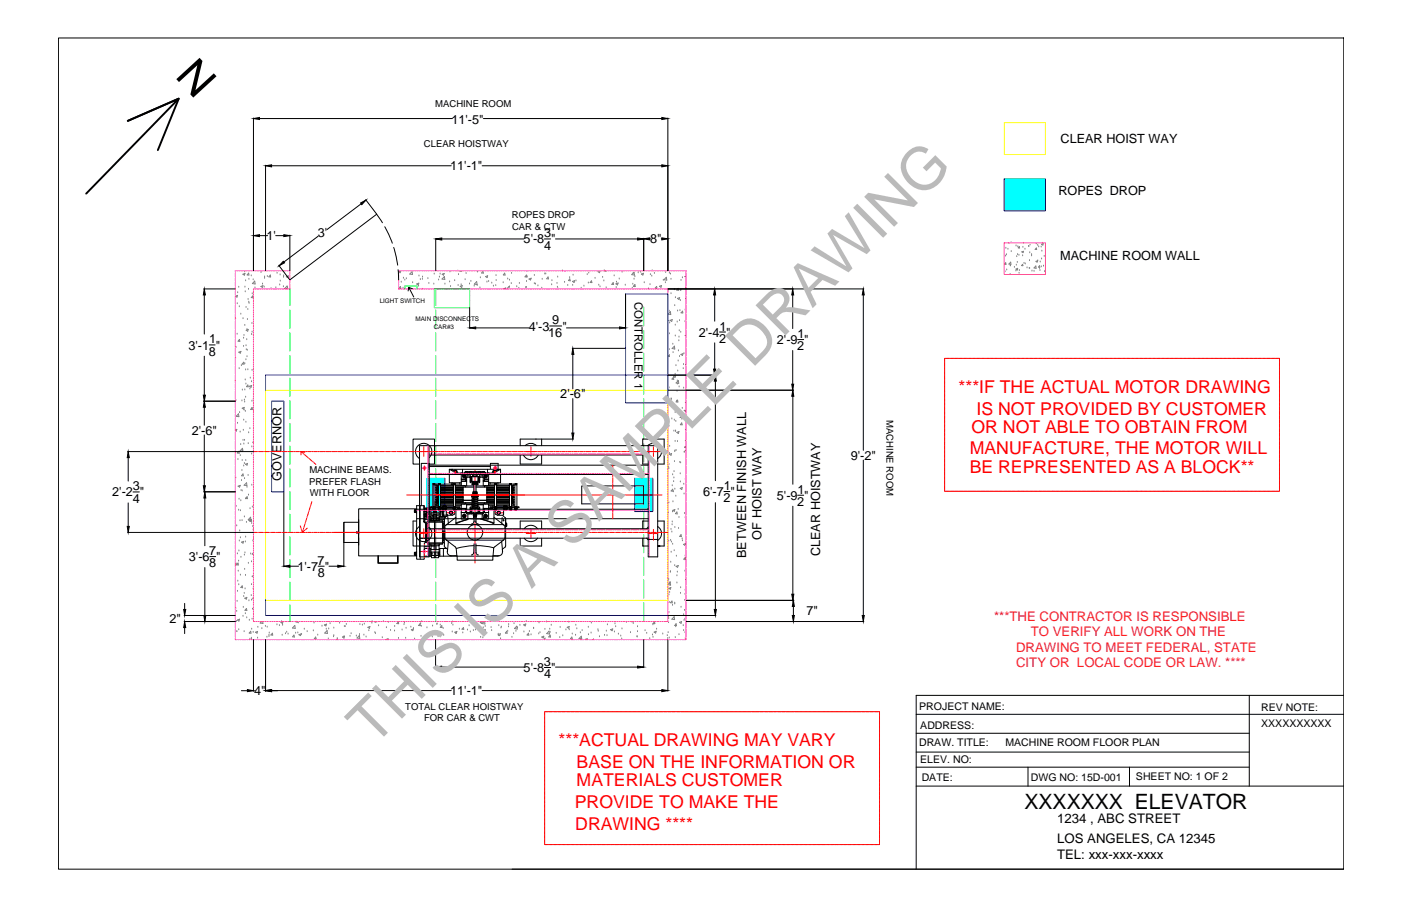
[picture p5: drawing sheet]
<svg xmlns="http://www.w3.org/2000/svg" width="432mm" height="279mm" viewBox="0 0 432 279" stroke-linecap="round" stroke-linejoin="round" font-family="sans-serif">
<defs><g id="words">
<text font-size="18.2" fill="#bababa" x="115" y="230.5" transform="rotate(-45 115 230.5)">THIS IS A SAMPLE DRAWING</text>
<text font-size="13.5" x="53.7" y="23.7" transform="rotate(47 53.7 23.7)">N</text>
<text font-size="6.5" x="315.7" y="249.4">XXXXXXX ELEVATOR</text>
<g font-size="5.4" fill="#f00">
<text x="295.5" y="121.1">***IF THE ACTUAL MOTOR DRAWING</text>
<text x="301" y="127.9">IS NOT PROVIDED BY CUSTOMER</text>
<text x="299.4" y="133.5">OR NOT ABLE TO OBTAIN FROM</text>
<text x="298.9" y="140">MANUFACTURE, THE MOTOR WILL</text>
<text x="298.9" y="145.8">BE REPRESENTED AS A BLOCK**</text>
<text x="172.2" y="230">***ACTUAL DRAWING MAY VARY</text>
<text x="177.7" y="236.8">BASE ON THE INFORMATION OR</text>
<text x="177.7" y="242.5">MATERIALS CUSTOMER</text>
<text x="177.2" y="249.3">PROVIDE TO MAKE THE</text>
<text x="177.3" y="256">DRAWING ****</text>
</g>
<g font-size="4.1" fill="#cd2027">
<text x="306.4" y="191.6">***THE CONTRACTOR IS RESPONSIBLE</text>
<text x="317.7" y="196.3">TO VERIFY ALL WORK ON THE</text>
<text x="313.2" y="201">DRAWING TO MEET FEDERAL, STATE</text>
<text x="313.2" y="205.6">CITY OR LOCAL CODE OR LAW. ****</text>
</g>
<g font-size="4.1">
<text x="325.8" y="253.9">1234 , ABC STREET</text>
<text x="325.8" y="259.9">LOS ANGELES, CA 12345</text>
<text x="325.8" y="265">TEL: xxx-xxx-xxxx</text>
</g>
<g font-size="3.9">
<text x="139.1" y="38.1">11'-5&quot;</text>
<text x="326.9" y="44.1">CLEAR HOIST WAY</text>
<text x="138.7" y="52.5">11'-1&quot;</text>
<text x="326.2" y="60.2">ROPES DROP</text>
<text x="82.1" y="74.1">1'</text>
<text x="98" y="73.2">3'</text>
<text x="161.4" y="75.1">5'-8 &quot;</text>
<text x="167.7" y="73.2">3</text>
<text x="167.7" y="76.9">4</text>
<text x="200.3" y="75">8&quot;</text>
<text x="326.8" y="80.2">MACHINE ROOM WALL</text>
<text x="163" y="102">4'-3</text>
<text x="170.2" y="100.1">9</text>
<text x="173.3" y="102">&quot;</text>
<text x="221.8" y="101.9">1</text>
<text x="58.1" y="107.8">3'-1 &quot;</text>
<text x="64.4" y="105.9">1</text>
<text x="169" y="103.9">16</text>
<text x="215.4" y="103.8">2'-4 &quot;</text>
<text x="221.7" y="105.6">2</text>
<text x="239.5" y="106.1">2'-9 &quot;</text>
<text x="245.7" y="108">2</text>
<text x="245.8" y="104.3">1</text>
<text x="64.3" y="109.7">8</text>
<text x="172.7" y="122.8">2'-6&quot;</text>
<text x="59.1" y="134">2'-6&quot;</text>
<text x="262.2" y="141.8">9'-2&quot;</text>
<text x="86.8" y="148.3" transform="rotate(-90 86.8 148.3)">GOVERNOR</text>
<text x="34.6" y="153.1">2'-2 &quot;</text>
<text x="40.9" y="151.2">3</text>
<text x="41" y="155">4</text>
<text x="216.7" y="153">6'-7 &quot;</text>
<text x="223" y="154.9">2</text>
<text x="223.1" y="151.1">1</text>
<text x="239.5" y="154.1">5'-9 &quot;</text>
<text x="245.7" y="156">2</text>
<text x="245.8" y="152.3">1</text>
<text x="234.7" y="166.4" transform="rotate(-90 234.7 166.4)">OF HOIST WAY</text>
<text x="58.2" y="173">3'-6 &quot;</text>
<text x="64.4" y="171.2">7</text>
<text x="230" y="172.1" transform="rotate(-90 230 172.1)">BETWEEN FINISH WALL</text>
<text x="252.7" y="171.5" transform="rotate(-90 252.7 171.5)">CLEAR HOISTWAY</text>
<text x="64.5" y="174.9">8</text>
<text x="91.7" y="176">1'-7 &quot;</text>
<text x="97.9" y="174.1">7</text>
<text x="97.9" y="178">8</text>
<text x="248.6" y="189.8">7&quot;</text>
<text x="52.2" y="192.1">2&quot;</text>
<text x="161.4" y="207.2">5'-8 &quot;</text>
<text x="167.7" y="205.4">3</text>
<text x="167.7" y="209.1">4</text>
<text x="78.3" y="214.4">4&quot;</text>
<text x="138.7" y="214.4">11'-1&quot;</text>
</g>
<text font-size="3.5" x="195.6" y="93" transform="rotate(90 195.6 93)">CONTROLLER 1</text>
<g font-size="3.3">
<text x="283.3" y="219.1">PROJECT NAME:</text>
<text x="388.7" y="219.2">REV NOTE:</text>
<text x="283.6" y="224.7">ADDRESS:</text>
<text x="388.7" y="224.1">XXXXXXXXXX</text>
<text x="283.3" y="230.2">DRAW. TITLE:</text>
<text x="309.9" y="230.2">MACHINE ROOM FLOOR PLAN</text>
<text x="283.6" y="235.3">ELEV. NO:</text>
<text x="284.1" y="240.7">DATE:</text>
<text x="317.7" y="240.7">DWG NO: 15D-001</text>
<text x="350.1" y="240.7">SHEET NO: 1 OF 2</text>
</g>
<g font-size="2.9">
<text x="134.2" y="33">MACHINE ROOM</text>
<text x="130.7" y="45.2">CLEAR HOISTWAY</text>
<text x="157.7" y="67.3">ROPES DROP</text>
<text x="157.8" y="70.9">CAR &amp; CTW</text>
<text x="273.2" y="129.5" transform="rotate(90 273.2 129.5)">MACHINE ROOM</text>
<text x="95.3" y="149.5">PREFER FLASH</text>
<text x="95.3" y="146">MACHINE BEAMS.</text>
<text x="95.5" y="153">WITH FLOOR</text>
<text x="124.9" y="218.8">TOTAL CLEAR HOISTWAY</text>
<text x="130.7" y="222.3">FOR CAR &amp; CWT</text>
</g>
<g font-size="2">
<text x="117" y="93.4">LIGHT SWITCH</text>
<text x="128" y="99.1">MAIN DISCONNECTS</text>
<text x="133.7" y="101.5">CAR#3</text>
</g>
</g></defs>
<!-- layer: 0 -->
<path d="M18 11.7h396.2v256.3h-396.2zM195.6 152.6h5.6M385 214.4v28M414.2 214.4h-131.8v53.6M282.4 220.3h131.8M282.4 226.1h102.6M282.4 236.6h102.6M282.4 231.9h102.6M316.8 236.6v5.8M348.1 236.6v5.8M282.4 242.4h131.8M157.8 268h256.4" fill="none" stroke="#000" stroke-width=".31"/>
<!-- layer: LASER -->
<g fill="none" stroke="#808080" stroke-width=".31">
<path d="M72.5 97.8v.4M72.6 91.3l.6-.2-.2 .5zM73.1 93.7h.1M73.3 90.3h.1M73.6 88.6h.1M73.8 94.6h.1M74.2 96.9h.1M74.9 84.6l.6-.3-.2 .6zM74.9 98.3h.1M75.5 83.8h.1M75.5 88.5h.1M75.6 90h.1"/>
<path d="M75.7 86.6h.1M75.8 94.8h.1M76.3 98.5h.1M76.4 95.4h.1M76.5 92.4h.1M76.6 89.2h.1M76.6 84.2l.1 .6h-.5zM76.7 93.2h.1M76.7 86.1h.1M76.8 93.5h.1M77.4 85.1h.1M77.7 99.8h.1"/>
<path d="M77.7 90.6h.1M77.9 91.3l.1 .5h-.6zM78 86.3h.1M78.5 86.7l.1 .9-.8-.2zM78.6 88.8h.1M80.4 88.3l.6-.2-.1 .5zM80.4 84.1h.1M80.9 87.6h.1M81.4 88.5h.1M81.5 85.4h.1M81.5 85.8h.1M82.4 85.3h.1"/>
<path d="M83.3 84.8l.1 .6h-.5zM83.5 89h.1M85 88.8h.1M85.4 84.3h.1M86.2 87.9h.1M86.3 84.8h.1M86.4 86.7h.1M87.3 88.4h.1M87.4 85.5h.1M87.4 85.1h.1M87.7 89l.8-.8 .1 .9zM88.2 85.3l.7-.2-.2 .5z"/>
<path d="M88.6 88.8h.1M122.9 83.8l.6-.2-.2 .5zM123.4 88.3l.1 .6h-.5zM123.7 87h.1M124.2 88.9h.1M124.3 85.8h.1M124.8 86.4h.1M125.2 86h.1M127 83.8l.1 .9-.8-.2zM127.2 87.2h.1M128.4 87.6l.7-.3-.2 .6zM129 88.3h.1"/>
<path d="M129.1 85.1h.1M129.6 86.2h.1M129.9 89.1l.2-.2v.2M130.2 86.1h.1M130.2 85.5h.1M131.9 85.9h.1M132.2 87.4h.1M133.7 87.6h.1M133.8 84.5h.1M135.2 86.3h.1M135.4 85.5h.1M135.7 84.5h.1"/>
<path d="M136.3 84.6l.6-.3-.2 .6zM137 85.3l.1 .9-.9-.2zM137.1 87.6h.1M138.6 86.9h.1M138.7 83.8h.1M138.9 88.4h.1M140.1 86.6h.1M141.1 83.6h.1M141.2 88h.1M141.3 84.7h.1M141.8 83.5l.5 .2v-.2M141.8 88.3l.7-.3-.2 .6z"/>
<path d="M142.1 87.8h.1M143.4 86.3h.1M143.7 84.4h.1M144.7 87.6h.1M145.1 86.8h.1M146.1 88.3h.1M146.9 86.9l.1 .8-.8-.1zM147.1 88h.1M147.2 83.9h.1M147.9 88.8h.1M148.1 85.7h.1M148.9 83.7l.1 .5h-.6z"/>
<path d="M149.7 85.3l.6-.3-.2 .6zM150.1 87h.1M150.6 86.8h.1M151.6 87.3h.1M152.1 88.3h.1M152.8 88.1h.1M152.9 85h.1M152.9 86.5h.1M155.1 87.2h.1M155.3 89.1l.6-.3-.1 .3M155.5 84.2l.2 .6h-.6zM156.2 89.1l.7-.7v.7"/>
<path d="M156.5 86h.1M157 86.4h.1M157 88.5h.1M157.6 87.4h.1M157.7 84.3h.1M159.3 88.4h.1M159.9 88.9h.1M160.1 87.4h.1M162 88.7h.1M162.2 88.6h.1M162.2 84.8l.2 .6h-.6zM162.3 86.8h.1"/>
<path d="M162.4 85.2h.1M162.4 83.7h.1M162.4 85.5h.1M163 86l.7-.2-.2 .5zM164.7 84.9h.1M164.7 87.5h.1M165 87.6h.1M165.8 88.2h.1M167 88.9h.1M167.1 86.1h.1M167.9 84.5h.1M168.2 84.5h.1"/>
<path d="M168.9 85.4l.2 .6h-.6zM170 87.8h.1M170.1 86.6h.1M171.7 87.4h.1M171.8 88.6h.1M171.9 85.5h.1M172 89.1h.1M173.3 83.6h.1M174 87.1h.1M174.1 83.7h.1M175 88h.1M175.6 85.6h.1"/>
<path d="M175.6 86l.1 .6-.5-.1zM176.5 86.8l.6-.2-.2 .5zM176.5 88h.1M176.6 84.9h.1M177.5 86.6h.1M179.1 88.9h.1M180 88.3h.1M181 84.7h.1M181.3 87.3h.1M181.5 84.2h.1M182.3 86.6l.1 .6-.5-.1zM183.4 85.8h.1"/>
<path d="M184.3 83.8l.6-.2-.1 .5zM184.5 88h.1M184.9 88.5h.1M185.7 85.5h.1M186.1 86.6h.1M186.2 83.5h.1M186.5 83.8h.1M186.7 83.7h.1M186.8 88.8h.1M189 87.2l.1 .5h-.5zM189.3 85.1h.1M189.8 87.5l.7-.2-.2 .6z"/>
<path d="M189.9 88.7h.1M190 87h.1M190.9 86h.1M191.7 83.9h.1M192.7 88h.1M194.9 88.9h.1M195 87.7h.1M195.2 84.3h.1M195.4 86.1h.1M195.4 83.9l.2 .9-.9-.1zM195.6 88.4h.1M195.7 85.3h.1"/>
<path d="M195.7 87.7l.1 .6h-.6zM196.7 84.1h.1M197.5 84h.1M197.7 84.5l.6-.2-.2 .5zM198.6 87.2h.1M199.9 89.1h.1M200.3 87.8h.1M200.5 84.7h.1M200.9 85.2h.1M201 83.5h.1M201.7 84.3h.1M202.4 88.3l.1 .6h-.6z"/>
<path d="M203.3 88.3l.6-.3-.2 .6zM204.4 86.4h.1M205.1 87.2h.1M205.2 84.1h.1M205.4 85.5l.1 .9-.8-.1zM205.9 96.8l.7-.7 .1 .9zM205.9 89.8h.1M206.1 99h.1M206.3 96h.1M206.3 84.2h.1M206.4 99.6h.1M206.6 98.8l.6-.3-.2 .6z"/>
<path d="M206.6 84.5h.1M206.8 86.1h.1M206.8 90.6h.1M207.9 89.4h.1M208 94.3h.1M208.2 91.8h.1M208.7 99.3h.1M208.8 92l.7-.2-.2 .6zM208.8 95.9h.1M209.1 88.9l.1 .6h-.6zM209.4 98.9h.1M209.6 95.8h.1"/>
<path d="M209.7 92.7h.1M209.8 89.6h.1M209.8 89.5h.1M209.9 86.5h.1M210.3 85.7h.1M210.4 96l.1 .5h-.6zM211.1 99.2h.1M211.2 95.6h.1M211.3 92.2h.1M211.3 88.8h.1M211.4 85.1l-.3 .2 .3 .2M72.5 117.5h.1"/>
<path d="M72.6 110.5h.1M72.7 107.1h.1M73.1 103.1h.1M73.6 108.6l.7-.2-.2 .5zM73.7 113.7h.1M73.8 104.7l.1 .6-.5-.1zM74.4 112.8h.1M75.1 106.8h.1M75.1 104.3h.1M75.1 111.7l.1 .6h-.6zM75.2 103.4h.1M75.5 112.2h.1"/>
<path d="M75.5 100.4h.1M75.6 117.2h.1M75.7 114.1h.1M75.8 110.9h.1M75.8 118.4h.1M75.8 106.6h.1M75.9 101.8l.6-.2-.2 .5zM75.9 107.9h.1M76 104.8h.1M76.1 101.6h.1M76.1 110h.1M76.2 108h.1"/>
<path d="M76.4 114h.1M76.4 118.7l.1 .6-.5-.1zM76.9 119.1l.7-.2-.2 .6zM77 120h.1M77.1 116.6h.1M77.5 103.2h.1M77.5 117.7h.1M77.7 114.2h.1M77.7 102.4h.1M78.1 103.3h.1M205.8 109.8l.5-.4v.6l-.5-.1M205.9 116.4h.1"/>
<path d="M205.9 113.4h.1M205.9 101.6h.1M206.2 119.6h.1M206.3 107.8h.1M206.3 102.9h.1M207.2 107.5l.7-.7 .1 .8zM207.4 106.2h.1M207.4 108.7h.1M207.5 116.4l.2 .6-.6-.1zM207.6 116.1l.6-.3-.2 .6zM208.1 115.4h.1M208.1 103.6h.1"/>
<path d="M208.1 100.3h.1M208.2 116.1h.1M208.3 112.8h.1M208.4 118.1l.7-.7 .1 .8zM208.8 117.5h.1M208.8 118.4h.1M208.9 114.4h.1M209 111.3h.1M209.1 108.2h.1M209.2 105.1h.1M209.3 104h.1M209.3 119.3h.1"/>
<path d="M209.4 102h.1M209.4 110h.1M209.8 102.5h.1M209.9 109.3l.6-.2-.2 .5zM210.6 113.7h.1M210.7 112.4h.1M210.7 119.7h.1M210.8 109.1h.1M211.3 112.5h.1M211.3 100.7h.1M211.4 103.2l-.2 .3h.2M72.5 132.6l.5-.2-.2 .6-.3-.3"/>
<path d="M72.7 123.5h.1M73.2 130.5h.1M73.5 127.6l.1 .9-.8-.1zM73.6 139.2l.1 .6-.6-.1zM73.8 127.2h.1M74 133.3h.1M74.2 137.1h.1M74.6 123.6h.1M74.6 125.9l.7-.3-.2 .6zM74.7 120.3h.1M74.7 138.2l.2 .9-.9-.1zM74.8 138.9h.1"/>
<path d="M74.9 135.8h.1M75 132.7h.1M75.1 129.6h.1M75.2 136.9h.1M75.2 126.5h.1M75.3 123.4h.1M75.4 135.8h.1M75.4 124h.1M75.5 120.3h.1M75.6 126.9h.1M75.7 122.5h.1M75.8 130.2h.1"/>
<path d="M76.5 136.8h.1M76.6 133.5h.1M77 132.2h.1M77.6 137.8h.1M77.7 123.7h.1M77.7 126h.1M77.7 125.7l.1 .6h-.6zM78.1 123.2h.1M78.1 136.3l-.2 .1 .2 .1M205.8 122.6v.3M206.2 131.4h.1M206.3 139.9h.1"/>
<path d="M206.4 137.7h.1M206.9 123h.1M206.9 123.2h.1M207.1 129.2h.1M207.7 133h.1M207.8 129.6h.1M208 139.3h.1M208 139.1h.1M208.1 136.1h.1M208.1 127.2h.1M208.2 133h.1M208.2 132.9h.1"/>
<path d="M208.3 129.9h.1M208.4 138.9h.1M208.4 126.8h.1M208.5 123.7h.1M208.6 133.3l.7-.2-.2 .6zM208.7 120.6h.1M208.8 136.2h.1M208.8 123.4l.1 .6-.5-.1zM209.6 128.7l.7-.7 .2 .8zM210.1 128.2h.1M210.1 130.4l.1 .6h-.5zM210.2 129.3h.1"/>
<path d="M210.3 125.9h.1M211.3 132.5h.1M211.3 136h.1M211.3 124.3h.1M211.4 137.9h.1M211.4 137.5l-.4 .5h.4M211.4 138.8l-.6 .5 .6 .2M211.4 126.4l-.5 .2 .4 .3 .1-.3M72.7 147.4h.1M72.8 156.2h.1M73.3 141.7h.1M73.4 149.9l.7-.2-.3 .5z"/>
<path d="M73.5 157.3h.1M73.7 154h.1M74.1 140.5h.1M74.1 157.5h.1M74.2 154.4h.1M74.3 151.3h.1M74.4 148.2h.1M74.6 145.1h.1M74.6 142h.1M74.6 151.4h.1M74.9 146.2l.1 .6-.6-.1zM75.1 143.7h.1"/>
<path d="M75.2 149.6l.8-.7 .1 .9zM75.3 142.9h.1M75.3 159.4h.1M75.4 147.6h.1M75.7 143.2l.6-.3-.2 .6zM75.7 153.8h.1M75.7 142h.1M76 153.7h.1M76.1 150.3h.1M76.2 153.2l.1 .6-.6-.1zM76.5 146.6h.1M76.6 152.7h.1"/>
<path d="M77.1 156.9h.1M77.2 159.5l.1 .9-.8-.1zM77.6 140h.1M77.6 149.6h.1M77.8 156.4h.1M205.8 152.1h.1M205.8 144.1l.3-.3v.6h-.3M206 158.1h.1M206.1 155.1h.1M206.2 143.2h.1M206.3 140.1l.7-.2-.2 .5zM207.2 149.8h.1"/>
<path d="M207.3 157.8h.1M207.3 146.4h.1M207.3 150.9l.1 .6-.5-.1zM207.4 157.4l.6-.3-.2 .6zM207.4 154.8h.1M207.5 151.7h.1M207.6 148.5h.1M207.7 147.4h.1M207.7 145.4h.1M207.9 142.4h.1M208 150.9h.1M208.3 153h.1"/>
<path d="M208.6 157.9l.1 .6-.5-.1zM209 157.1h.1M209.3 159.6h.1M209.5 142.6h.1M209.6 146.1h.1M209.6 150.6l.7-.2-.2 .5zM209.7 148.6h.1M209.8 142.7h.1M210.7 149.3h.1M210.8 152.3h.1M211 158.4h.1M211.2 159.7h.1"/>
<path d="M211.2 147.9h.1M72.5 173.8l.3-.1-.3 .5M73 162.2h.1M73 174.2h.1M73.2 170.8h.1M73.3 179.2h.1M73.4 173.6l.1 .6h-.6zM73.4 176.1h.1M73.5 173h.1M73.6 169.9h.1M73.8 166.8h.1M73.9 163.7h.1"/>
<path d="M74 160.6h.1M74.1 177.4h.1M74.1 165.8h.1M74.3 171.9h.1M74.4 167.2l.7-.3-.2 .6zM74.6 160.6h.1M75.3 171.2h.1M75.4 175.6h.1M75.5 170.5h.1M75.6 167.1h.1M75.7 177.4h.1M75.7 165.6h.1"/>
<path d="M76 161.1h.1M76.6 173.7h.1M76.7 160.4l.7-.2-.3 .5zM77.3 170.8h.1M77.5 160.2l.1 .6-.6-.1zM77.5 173.3h.1M77.6 161.4h.1M77.9 162.4h.1M77.9 166.8h.1M78 163.4h.1M78.1 170.5l-.4 .4h.4M78.1 177.5l-.4 .2 .4 .3"/>
<path d="M205.8 178.5v.4M206.1 178.7h.1M206.1 166.9h.1M206.5 179.6h.1M206.6 179.6l.1 .9-.9-.2zM206.6 176.5h.1M206.6 176.3h.1M206.7 166.7h.1M206.7 173.4h.1M206.8 163.3h.1M206.9 170.3h.1M206.9 167.2h.1"/>
<path d="M207.1 164.1h.1M207.2 161.8h.1M207.2 161h.1M207.3 167.8h.1M207.8 169.8h.1M208 174.4h.1M208 162.7h.1M208.4 174.7l.7-.3-.3 .5zM208.5 171.5h.1M208.6 179.8h.1M208.6 177.6h.1M208.8 176.4h.1"/>
<path d="M209.1 163h.1M209.9 164.9l.1 .6-.5-.1zM210.2 166.2h.1M210.3 166.8h.1M210.7 167.9l.6-.3-.2 .6zM211.1 176.1h.1M211.2 171.5h.1M211.2 172.7h.1M211.2 171.9l.1 .6h-.6zM211.3 178.9h.1M211.4 175.8h.1M72.7 187.6h.1"/>
<path d="M72.7 194.8h.1M72.9 191.6h.1M73 188.5h.1M73 194.8h.1M73.1 185.4h.1M73.2 191.2l.6-.2-.2 .5zM73.2 182.4h.1M73.6 194.2h.1M73.6 180.3h.1M74.6 180.7l.2 .6-.6-.1zM74.9 190.1h.1M75 187.3h.1"/>
<path d="M75.1 184h.1M75.2 194.8h.1M75.3 183h.1M75.5 184.5l.6-.3-.2 .6zM75.5 181.6h.1M75.6 189.3h.1M76 187.6l.1 .6h-.6zM76 190.5h.1M76.7 185.3h.1M76.8 191.3h.1M77 197.1h.1M77.3 194.7l.1 .6-.6-.1z"/>
<path d="M77.4 183.7h.1M77.5 197.2h.1M77.5 196.8h.1M77.5 180.3h.1M77.5 185.1h.1M77.6 194h.1M77.7 191h.1M77.8 187.9h.1M77.9 184.7h.1M78 181.6h.1M78 195h.1M78.8 195l.6-.3-.2 .6z"/>
<path d="M79.4 196.8h.1M79.5 193.4h.1M80.7 191.7l-.5 .4 .8 .2v-.6M80.7 193.9h.1M81.8 193.2h.1M82.3 196.5h.1M82.4 193.4h.1M82.9 196.3h.1M82.9 195.9h.1M83 195.2h.1M84 195.3v.6l-.5-.1zM85.4 192.7h.1"/>
<path d="M86.1 192.9h.1M86.6 192l.6-.3-.1 .6zM86.8 191.7h.1M87 195.9h.1M87.1 192.8h.1M88 195.4h.1M88.4 195h.1M88.8 195.6h.1M90.6 195.9l.1 .6-.5-.1zM90.9 192.9l.1 .9-.9-.1zM91.1 195.3h.1M91.2 191.9h.1"/>
<path d="M91.5 192h.1M91.8 195.2h.1M91.8 191.9h.1M91.9 192.1h.1M92.1 195.7l.7-.2-.2 .5zM92.9 195.7h.1M93.8 194h.1M94.7 194.8h.1M96.6 194.5h.1M96.8 192.1h.1M97.3 196.5l.1 .5h-.5zM97.9 195.9h.1"/>
<path d="M99.2 193.1h.1M100 192.7l.6-.2-.2 .5zM100.6 194h.1M100.8 194.5l.1 .9-.8-.2zM101.2 197h.1M101.3 194h.1M101.7 192.3h.1M102.8 196.4h.1M102.9 193.7h.1M102.9 196h.1M103.8 197.3l.2-.3v.3M103.9 196.9h.1"/>
<path d="M104.7 192.2h.1M105.6 196.5l.6-.3-.2 .6zM106 196.4h.1M106.1 193.2h.1M106.4 193.2h.1M106.7 192.6h.1M107.9 196.2h.1M108.2 195.4h.1M109.8 196.2h.1M110.8 196l.1 .9-.9-.1zM110.8 195.7h.1M110.9 192.6h.1"/>
<path d="M111.7 192.8h.1M112.2 195.9h.1M112.3 192.5h.1M112.8 196.5h.1M113.4 193.4l.6-.2-.2 .6zM113.7 194.5h.1M114.6 192.2h.1M114.7 191.7h.1M115.5 195.1h.1M115.6 192h.1M115.7 191.7h-.1M115.7 195.4h.1"/>
<path d="M116.2 191.7h-.6M116.7 193h.1M117.8 196.7h.1M118.2 191.7h.1M119 197.3l.6-.3-.1 .3M119.1 193.6h.1M119.7 191.9h.1M120.4 194.4h.1M121.6 194.6h.1M121.6 193.2h.1M122.8 191.8l.1 .5h-.6zM122.8 196.9h.1"/>
<path d="M123.9 194.3h.1M124.5 192.6h.1M124.6 192.1h.1M125 196.8h.1M125.2 193.7h.1M126.6 193.4h.1M126.8 194.2l.6-.2-.2 .5zM127.4 193.8h.1M127.8 197.1h.1M129.5 192.3l.1 .6h-.6zM129.6 192.3h.1M129.8 196.2h.1"/>
<path d="M129.9 193.2h.1M130 191.7h.1M130.9 196.8h.1M131.6 193.6h.1M133.2 196.4h.1M133.3 193.1h.1M134.6 195.6h.1M134.6 192.6h.1M134.7 192.4h.1M135 196.3h.1M135.7 192.8h.1M136.2 192.9v.6l-.5-.1z"/>
<path d="M136.6 193.8h.1M136.8 195.9h.1M139.2 192.3h.1M139.4 194.9h.1M139.5 191.8h.1M139.6 192.8h.1M140.2 195l.6-.3-.2 .6zM140.5 195.4h.1M141.6 194h.1M142.6 195.2h.1M142.8 193.5l.1 .6-.5-.1zM144.1 194.3h.1"/>
<path d="M144.6 193h.1M145 194.9h.1M145.9 194.5h.1M146.5 194.3h.1M148 192l.6-.3-.1 .6zM148.1 196.5h.1M148.5 194.4h.1M148.8 196.7h.1M148.9 193.6h.1M149.2 191.7l-.6 .6 .9 .1-.1-.7M149.5 194.1l.1 .6-.5-.1zM149.5 193.2h.1"/>
<path d="M151.4 193.5h.1M151.5 194.5h.1M153.6 195.6h.1M153.6 195.7l.6-.3-.2 .6zM153.6 196h.1M153.7 192.9h.1M154.3 197h.1M154.4 193.7h.1M154.5 193.4h.1M156.2 194.7l.1 .6-.5-.1zM156.5 194.7h.1M156.7 193.3h.1"/>
<path d="M156.8 192.6h.1M157.8 196.5h.1M158.3 195.4h.1M158.4 192.3h.1M158.6 193.8l.7-.7 .1 .9zM159 194.7h.1M159.5 193.6h.1M160.2 192.9h.1M161.4 192.7l.7-.3-.2 .6zM161.5 194.9h.1M162.2 191.7h.1M162.9 195.3l.1 .6-.6-.1z"/>
<path d="M163.2 194.8h.1M163.7 195.8h.1M164.4 193.7h.1M164.5 193.8h.1M166 195.5h.1M166.1 192.1h.1M166.4 195.1h.1M167 196.5l.6-.3-.2 .6zM167.8 197.2h.1M168 194.1h.1M168 197h.1M168.5 191.8h.1"/>
<path d="M169.2 194.6l.1 .9-.8-.1zM169.4 194h.1M169.6 195h.1M169.6 195.9l.1 .6-.6-.1zM169.9 192.8h.1M171.4 195.3h.1M172.5 196.6h.1M172.6 193.5h.1M173.5 196.1h.1M174.4 194.3h.1M174.8 193.4l.6-.2-.1 .5zM175.3 191.9h.1"/>
<path d="M175.4 194.2h.1M176.2 196.5l.2 .5h-.6zM176.4 195.5h.1M177.4 195.9h.1M177.5 192.8h.1M177.8 193.9h.1M178.4 196.9l.8-.7 .1 .8zM178.9 197.1h.1M178.9 195.1h.1M179.4 194.5h.1M180.4 197.3l.6-.3-.1 .3M181.3 193.4h.1"/>
<path d="M181.4 195.7h.1M182.2 195.2h.1M182.3 192.1h.1M182.8 197.3l.1-.3 .1 .3M184.3 194.2h.1M184.4 194.7h.1M184.8 196.4h.1M186.3 195.9h.1M186.9 194.6h.1M187.1 196h.1M187.2 192.7h.1M188.2 194.2l.7-.2-.2 .5z"/>
<path d="M189.4 194.9h.1M189.5 192.4h.1M189.8 193.3h.1M190.6 195.6h.1M191.3 196.2h.1M191.6 197h.1M191.7 194h.1M193.1 191.9h.1M194.3 195.1h.1M194.6 191.7h.5M195.2 192.3h.1M196.3 196.4h.1"/>
<path d="M196.4 196.4h.1M196.5 193.3h.1M196.5 194.8h.1M198.8 194.5h.1M199.3 195.3h.1M200.3 197h.1M201.1 195.8h.1M201.2 192.7h.1M201.3 196.5h.1M201.6 194.9l.6-.2-.1 .5zM201.7 191.8l.1 .5h-.5zM202.4 194h.1"/>
<path d="M204.3 195.5h.1M205.7 196h.1M205.8 196.9h.1M205.9 195.1h.1M206.1 192h.1M206.1 190.4h.1M206.1 190.7h.1M206.1 181.4l.7-.2-.2 .5zM206.2 183.5h.1M206.2 188.9h.1M206.3 185.8h.1M206.3 196.8h.1"/>
<path d="M206.3 180.1h.1M206.4 182.7h.1M207.1 185.4l.1 .5h-.6zM207.3 186.7h.1M207.8 190.2l.1 .9-.8-.1zM208 186h.1M208 186.3h.1M208.1 196.6h.1M208.3 193.3h.1M208.4 192.3l.1 .6h-.5zM209.3 195.7h.1M209.4 191.9l.7-.2-.2 .5z"/>
<path d="M209.7 183h.1M209.8 181.3h.1M209.9 187.3h.1M210.6 192.9h.1M210.7 194.5h.1M210.7 189.6h.1M210.8 191.3h.1M211 188.2h.1M211 185.2h.1M211.1 191h.1M211.1 195.1h.1M211.1 183.3h.1"/>
<path d="M211.2 182h.1M211.2 197h.1"/>
</g>
<g fill="none" stroke="#f0f" stroke-width=".31">
<path d="M72.5 84.2v.5M72.5 84.9v.5M72.5 85.6v.5M72.5 86.3v.5M72.5 87v.5M72.5 87.7v.5M72.5 88.4v.5M72.5 89.1v.5M72.5 89.8v.5M72.5 90.5v.5M72.5 91.2v.5M72.5 91.9v.5"/>
<path d="M72.5 92.6v.5M72.5 93.3v.5M72.5 94v.5M72.5 94.7v.5M72.5 95.4v.5M72.5 96.1v.4M72.5 96.8v.5M72.5 97.5v.4M72.5 98.2v.5M72.5 98.9v.5M72.5 99.6v.5M72.8 83.5h-.3v.5"/>
<path d="M73 83.5h.5M73.7 83.5h.5M74.4 83.5h.5M75.1 83.5h.5M75.8 83.5h.5M76.5 83.5h.5M77.2 83.5h.5M77.9 83.5h.5M78.1 89.8v.5M78.1 90.5v.5M78.1 91.2v.5M78.1 91.9v.5"/>
<path d="M78.1 92.6v.5M78.1 93.3v.5M78.1 94v.5M78.1 94.7v.5M78.1 95.4v.5M78.1 96.1v.4M78.1 96.8v.5M78.1 97.5v.4M78.1 98.2v.5M78.1 98.9v.5M78.1 99.6v.5M78.4 89.1h-.3v.5"/>
<path d="M78.6 89.1h.5M78.6 83.5h.5M79.3 89.1h.5M79.3 83.5h.5M80 89.1h.4M80 83.5h.4M80.7 89.1h.5M80.7 83.5h.5M81.4 89.1h.4M81.4 83.5h.4M82.1 89.1h.5M82.1 83.5h.5"/>
<path d="M82.8 89.1h.4M82.8 83.5h.4M83.5 89.1h.5M83.5 83.5h.5M84.2 89.1h.5M84.2 83.5h.5M84.9 89.1h.5M84.9 83.5h.5M85.6 89.1h.5M85.6 83.5h.5M86.3 89.1h.5M86.3 83.5h.5"/>
<path d="M87 89.1h.5M87 83.5h.5M87.7 89.1h.5M87.7 83.5h.5M88.4 89.1h.5M88.4 83.5h.5M89.1 83.5h.2v.3M89.3 88.9v.2h-.2M89.3 84v.4M89.3 84.7v.5M89.3 85.4v.4M89.3 86.1v.5"/>
<path d="M89.3 86.8v.4M89.3 87.5v.5M89.3 88.2v.4M122.9 88.9v.2h.4M122.9 84v.4M122.9 84.7v.5M122.9 85.4v.4M122.9 86.1v.5M122.9 86.8v.4M122.9 87.5v.5M122.9 88.2v.4M123.3 83.5h-.4v.3"/>
<path d="M123.6 89.1h.5M123.6 83.5h.5M124.3 89.1h.4M124.3 83.5h.4M125 89.1h.4M125 83.5h.4M125.7 89.1h.4M125.7 83.5h.4M126.4 89.1h.4M126.4 83.5h.4M127.1 89.1h.4M127.1 83.5h.4"/>
<path d="M127.8 89.1h.4M127.8 83.5h.4M128.5 89.1h.5M128.5 83.5h.5M129.2 89.1h.4M129.2 83.5h.4M129.9 89.1h.5M129.9 83.5h.5M130.6 89.1h.4M130.6 83.5h.4M131.3 89.1h.5M131.3 83.5h.5"/>
<path d="M132 89.1h.4M132 83.5h.4M132.7 89.1h.5M132.7 83.5h.5M133.4 89.1h.4M133.4 83.5h.4M134.1 89.1h.4M134.1 83.5h.4M134.8 89.1h.4M134.8 83.5h.4M135.5 89.1h.4M135.5 83.5h.4"/>
<path d="M136.2 89.1h.4M136.2 83.5h.4M136.9 89.1h.4M136.9 83.5h.4M137.6 89.1h.4M137.6 83.5h.4M138.3 89.1h.4M138.3 83.5h.4M139 89.1h.4M139 83.5h.4M139.7 89.1h.4M139.7 83.5h.4"/>
<path d="M140.3 89.1h.5M140.3 83.5h.5M141.1 89.1h.4M141.1 83.5h.4M141.7 89.1h.5M141.7 83.5h.5M142.5 89.1h.4M142.5 83.5h.4M143.1 89.1h.5M143.1 83.5h.5M143.9 89.1h.4M143.9 83.5h.4"/>
<path d="M144.5 89.1h.5M144.5 83.5h.5M145.3 89.1h.4M145.3 83.5h.4M145.9 89.1h.5M145.9 83.5h.5M146.7 89.1h.4M146.7 83.5h.4M147.3 89.1h.5M147.3 83.5h.5M148.1 89.1h.4M148.1 83.5h.4"/>
<path d="M148.7 89.1h.5M148.7 83.5h.5M149.5 89.1h.4M149.5 83.5h.4M150.2 89.1h.4M150.2 83.5h.4M150.8 89.1h.5M150.8 83.5h.5M151.6 89.1h.4M151.6 83.5h.4M152.2 89.1h.5M152.2 83.5h.5"/>
<path d="M153 89.1h.4M153 83.5h.4M153.6 89.1h.5M153.6 83.5h.5M154.4 89.1h.4M154.4 83.5h.4M155 89.1h.5M155 83.5h.5M155.8 89.1h.4M155.8 83.5h.4M156.4 89.1h.5M156.4 83.5h.5"/>
<path d="M157.2 89.1h.4M157.2 83.5h.4M157.8 89.1h.5M157.8 83.5h.5M158.6 89.1h.4M158.6 83.5h.4M159.2 89.1h.5M159.2 83.5h.5M159.9 89.1h.5M159.9 83.5h.5M160.6 89.1h.5M160.6 83.5h.5"/>
<path d="M161.3 89.1h.5M161.3 83.5h.5M162 89.1h.5M162 83.5h.5M162.7 89.1h.5M162.7 83.5h.5M163.4 89.1h.5M163.4 83.5h.5M164.1 89.1h.5M164.1 83.5h.5M164.8 89.1h.5M164.8 83.5h.5"/>
<path d="M165.5 89.1h.5M165.5 83.5h.5M166.2 89.1h.5M166.2 83.5h.5M166.9 89.1h.5M166.9 83.5h.5M167.6 89.1h.5M167.6 83.5h.5M168.3 89.1h.5M168.3 83.5h.5M169 89.1h.5M169 83.5h.5"/>
<path d="M169.7 89.1h.5M169.7 83.5h.5M170.4 89.1h.5M170.4 83.5h.5M171.1 89.1h.5M171.1 83.5h.5M171.8 89.1h.5M171.8 83.5h.5M172.5 89.1h.5M172.5 83.5h.5M173.2 89.1h.5M173.2 83.5h.5"/>
<path d="M173.9 89.1h.5M173.9 83.5h.5M174.6 89.1h.5M174.6 83.5h.5M175.3 89.1h.5M175.3 83.5h.5M176 89.1h.5M176 83.5h.5M176.7 89.1h.5M176.7 83.5h.5M177.4 89.1h.5M177.4 83.5h.5"/>
<path d="M178.1 89.1h.5M178.1 83.5h.5M178.8 89.1h.5M178.8 83.5h.5M179.5 89.1h.5M179.5 83.5h.5M180.2 89.1h.5M180.2 83.5h.5M180.9 89.1h.5M180.9 83.5h.5M181.6 89.1h.5M181.6 83.5h.5"/>
<path d="M182.3 89.1h.5M182.3 83.5h.5M183 89.1h.5M183 83.5h.5M183.7 89.1h.5M183.7 83.5h.5M184.4 89.1h.5M184.4 83.5h.5M185.1 89.1h.5M185.1 83.5h.5M185.8 89.1h.5M185.8 83.5h.5"/>
<path d="M186.5 89.1h.5M186.5 83.5h.5M187.2 89.1h.5M187.2 83.5h.5M187.9 89.1h.5M187.9 83.5h.5M188.6 89.1h.5M188.6 83.5h.5M189.3 89.1h.5M189.3 83.5h.5M190 89.1h.5M190 83.5h.5"/>
<path d="M190.7 89.1h.4M190.7 83.5h.4M191.4 89.1h.5M191.4 83.5h.5M192.1 89.1h.4M192.1 83.5h.4M192.8 89.1h.5M192.8 83.5h.5M193.5 89.1h.4M193.5 83.5h.4M194.2 89.1h.5M194.2 83.5h.5"/>
<path d="M194.9 89.1h.5M194.9 83.5h.5M195.6 89.1h.5M195.6 83.5h.5M196.3 89.1h.5M196.3 83.5h.5M197 89.1h.5M197 83.5h.5M197.7 89.1h.5M197.7 83.5h.5M198.4 89.1h.5M198.4 83.5h.5"/>
<path d="M199.1 89.1h.5M199.1 83.5h.5M199.8 89.1h.5M199.8 83.5h.5M200.5 89.1h.5M200.5 83.5h.5M201.2 89.1h.4M201.2 83.5h.4M201.9 89.1h.5M201.9 83.5h.5M202.6 89.1h.4M202.6 83.5h.4"/>
<path d="M203.3 89.1h.5M203.3 83.5h.5M204 89.1h.4M204 83.5h.4M204.7 89.1h.5M204.7 83.5h.5M205.4 89.1h.4v.5M205.4 83.5h.4M205.8 89.8v.5M205.8 90.5v.5M205.8 91.2v.5M205.8 91.9v.5"/>
<path d="M205.8 92.6v.5M205.8 93.3v.5M205.8 94v.5M205.8 94.7v.5M205.8 95.4v.5M205.8 96.1v.4M205.8 96.8v.5M205.8 97.5v.4M205.8 98.2v.5M205.8 98.9v.5M205.8 99.6v.5M206.1 83.5h.5"/>
<path d="M206.8 83.5h.4M207.5 83.5h.5M208.2 83.5h.4M208.9 83.5h.5M209.6 83.5h.4M210.3 83.5h.4M211 83.5h.4v.5M211.4 84.2v.5M211.4 84.9v.5M211.4 85.6v.5M211.4 86.3v.5M211.4 87v.5"/>
<path d="M211.4 87.7v.5M211.4 88.4v.5M211.4 89.1v.5M211.4 89.8v.5M211.4 90.5v.5M211.4 91.2v.5M211.4 91.9v.5M211.4 92.6v.5M211.4 93.3v.5M211.4 94v.5M211.4 94.7v.5M211.4 95.4v.5"/>
<path d="M211.4 96.1v.4M211.4 96.8v.5M211.4 97.5v.4M211.4 98.2v.5M211.4 98.9v.5M211.4 99.6v.5M72.5 100.3v.5M72.5 101v.5M72.5 101.7v.5M72.5 102.4v.5M72.5 103.1v.5M72.5 103.8v.5"/>
<path d="M72.5 104.5v.5M72.5 105.2v.4M72.5 105.9v.5M72.5 106.6v.4M72.5 107.3v.5M72.5 108v.4M72.5 108.7v.5M72.5 109.4v.4M72.5 110.1v.5M72.5 110.8v.4M72.5 111.5v.5M72.5 112.2v.4"/>
<path d="M72.5 112.9v.5M72.5 113.6v.4M72.5 114.3v.5M72.5 115v.4M72.5 115.7v.4M72.5 116.4v.4M72.5 117.1v.4M72.5 117.8v.4M72.5 118.5v.4M72.5 119.2v.4M72.5 119.9v.4M78.1 100.3v.5"/>
<path d="M78.1 101v.5M78.1 101.7v.5M78.1 102.4v.5M78.1 103.1v.5M78.1 103.8v.5M78.1 104.5v.5M78.1 105.2v.4M78.1 105.9v.5M78.1 106.6v.4M78.1 107.3v.5M78.1 108v.4M78.1 108.7v.5"/>
<path d="M78.1 109.4v.4M78.1 110.1v.5M78.1 110.8v.4M78.1 111.5v.5M78.1 112.2v.4M78.1 112.9v.5M78.1 113.6v.4M78.1 114.3v.5M78.1 115v.4M78.1 115.7v.4M78.1 116.4v.4M78.1 117.1v.4"/>
<path d="M78.1 117.8v.4M78.1 118.5v.4M78.1 119.2v.4M78.1 119.9v.4M205.8 100.3v.5M205.8 101v.5M205.8 101.7v.5M205.8 102.4v.5M205.8 103.1v.5M205.8 103.8v.5M205.8 104.5v.5M205.8 105.2v.4"/>
<path d="M205.8 105.9v.5M205.8 106.6v.4M205.8 107.3v.5M205.8 108v.4M205.8 108.7v.5M205.8 109.4v.4M205.8 110.1v.5M205.8 110.8v.4M205.8 111.5v.5M205.8 112.2v.4M205.8 112.9v.5M205.8 113.6v.4"/>
<path d="M205.8 114.3v.5M205.8 115v.4M205.8 115.7v.4M205.8 116.4v.4M205.8 117.1v.4M205.8 117.8v.4M205.8 118.5v.4M205.8 119.2v.4M205.8 119.9v.4M211.4 100.3v.5M211.4 101v.5M211.4 101.7v.5"/>
<path d="M211.4 102.4v.5M211.4 103.1v.5M211.4 103.8v.5M211.4 104.5v.5M211.4 105.2v.4M211.4 105.9v.5M211.4 106.6v.4M211.4 107.3v.5M211.4 108v.4M211.4 108.7v.5M211.4 109.4v.4M211.4 110.1v.5"/>
<path d="M211.4 110.8v.4M211.4 111.5v.5M211.4 112.2v.4M211.4 112.9v.5M211.4 113.6v.4M211.4 114.3v.5M211.4 115v.4M211.4 115.7v.4M211.4 116.4v.4M211.4 117.1v.4M211.4 117.8v.4M211.4 118.5v.4"/>
<path d="M211.4 119.2v.4M211.4 119.9v.4M72.5 120.6v.5M72.5 121.3v.4M72.5 122v.5M72.5 122.7v.4M72.5 123.4v.5M72.5 124.1v.4M72.5 124.8v.5M72.5 125.5v.4M72.5 126.2v.4M72.5 126.9v.4"/>
<path d="M72.5 127.6v.4M72.5 128.3v.4M72.5 129v.4M72.5 129.7v.4M72.5 130.4v.4M72.5 131v.5M72.5 131.8v.4M72.5 132.4v.5M72.5 133.2v.4M72.5 133.8v.5M72.5 134.6v.4M72.5 135.2v.5"/>
<path d="M72.5 136v.4M72.5 136.6v.5M72.5 137.4v.4M72.5 138v.5M72.5 138.8v.4M72.5 139.4v.5M78.1 120.6v.5M78.1 121.3v.4M78.1 122v.5M78.1 122.7v.4M78.1 123.4v.5M78.1 124.1v.4"/>
<path d="M78.1 124.8v.5M78.1 125.5v.4M78.1 126.2v.4M78.1 126.9v.4M78.1 127.6v.4M78.1 128.3v.4M78.1 129v.4M78.1 129.7v.4M78.1 130.4v.4M78.1 131v.5M78.1 131.8v.4M78.1 132.4v.5"/>
<path d="M78.1 133.2v.4M78.1 133.8v.5M78.1 134.6v.4M78.1 135.2v.5M78.1 136v.4M78.1 136.6v.5M78.1 137.4v.4M78.1 138v.5M78.1 138.8v.4M78.1 139.4v.5M131.9 137.4v.3M131.9 137.9v.5"/>
<path d="M131.9 138.6v.5M131.9 139.3v.5M200.1 137.4v.3M200.1 137.9v.5M200.1 138.6v.5M200.1 139.3v.5M205.8 120.6v.5M205.8 121.3v.4M205.8 122v.5M205.8 122.7v.4M205.8 123.4v.5M205.8 124.1v.4"/>
<path d="M205.8 124.8v.5M205.8 125.5v.4M205.8 126.2v.4M205.8 126.9v.4M205.8 127.6v.4M205.8 128.3v.4M205.8 129v.4M205.8 129.7v.4M205.8 130.4v.4M205.8 131v.5M205.8 131.8v.4M205.8 132.4v.5"/>
<path d="M205.8 133.2v.4M205.8 133.8v.5M205.8 134.6v.4M205.8 135.2v.5M205.8 136v.4M205.8 136.6v.5M205.8 137.4v.4M205.8 138v.5M205.8 138.8v.4M205.8 139.4v.5M211.4 120.6v.5M211.4 121.3v.4"/>
<path d="M211.4 122v.5M211.4 122.7v.4M211.4 123.4v.5M211.4 124.1v.4M211.4 124.8v.5M211.4 125.5v.4M211.4 126.2v.4M211.4 126.9v.4M211.4 127.6v.4M211.4 128.3v.4M211.4 129v.4M211.4 129.7v.4"/>
<path d="M211.4 130.4v.4M211.4 131v.5M211.4 131.8v.4M211.4 132.4v.5M211.4 133.2v.4M211.4 133.8v.5M211.4 134.6v.4M211.4 135.2v.5M211.4 136v.4M211.4 136.6v.5M211.4 137.4v.4M211.4 138v.5"/>
<path d="M211.4 138.8v.4M211.4 139.4v.5M72.5 140.2v.4M72.5 140.8v.5M72.5 141.5v.5M72.5 142.3v.4M72.5 142.9v.5M72.5 143.7v.4M72.5 144.3v.5M72.5 145.1v.4M72.5 145.7v.5M72.5 146.5v.4"/>
<path d="M72.5 147.1v.5M72.5 147.9v.4M72.5 148.5v.5M72.5 149.3v.4M72.5 149.9v.5M72.5 150.7v.4M72.5 151.3v.5M72.5 152v.5M72.5 152.7v.5M72.5 153.4v.5M72.5 154.1v.5M72.5 154.8v.5"/>
<path d="M72.5 155.5v.5M72.5 156.2v.5M72.5 156.9v.5M72.5 157.6v.5M72.5 158.3v.5M72.5 159v.5M72.5 159.7v.5M78.1 140.2v.4M78.1 140.8v.5M78.1 141.5v.5M78.1 142.3v.4M78.1 142.9v.5"/>
<path d="M78.1 143.7v.4M78.1 144.3v.5M78.1 145.1v.4M78.1 145.7v.5M78.1 146.5v.4M78.1 147.1v.5M78.1 147.9v.4M78.1 148.5v.5M78.1 149.3v.4M78.1 149.9v.5M78.1 150.7v.4M78.1 151.3v.5"/>
<path d="M78.1 152v.5M78.1 152.7v.5M78.1 153.4v.5M78.1 154.1v.5M78.1 154.8v.5M78.1 155.5v.5M78.1 156.2v.5M78.1 156.9v.5M78.1 157.6v.5M78.1 158.3v.5M78.1 159v.5M78.1 159.7v.5"/>
<path d="M128.5 157.4h.2M128.9 157.4h.5M129.6 157.4h.5M130.3 157.4h.5M130.4 144.3l.2 .4M130.8 144l-.4 .2M131 144l.2 .3M131 157.4h.5M131.1 144.6l-.3 .2M131.2 144.3h.1M131.7 157.4h.5M131.9 140v.5"/>
<path d="M131.9 140.7v.5M131.9 141.4v.5M131.9 142.1v.5M131.9 142.8v.5M131.9 143.5v.5M131.9 144.2v.5M131.9 144.9v.5M131.9 145.6v.5M131.9 146.3v.5M131.9 147v.5M131.9 147.7v.5M131.9 148.4v.5"/>
<path d="M131.9 149.1v.4M131.9 149.8v.5M131.9 150.5v.4M131.9 151.2v.5M131.9 151.9v.4M131.9 152.6v.5M131.9 153.3v.4M131.9 154v.5M131.9 154.7v.4M131.9 155.4v.5M131.9 156.1v.4M131.9 156.8v.5"/>
<path d="M131.9 157.5v.4M131.9 158.2v.5M131.9 158.9v.4M131.9 159.6v.4M132.2 146h.5M132.2 140h.5M132.4 157.4h.5M132.9 146h.5M132.9 140h.5M133.1 157.4h.5M133.5 156.5v.1M133.6 146h.5"/>
<path d="M133.6 140h.5M133.8 157.4h.5M134 156.5v.1M134.3 146h.5M134.3 140h.5M134.5 157.4h.5M135 146h.5M135 140h.5M135.2 156.5v.1M135.2 157.4h.5M135.7 156.5v.1M135.7 146h.5"/>
<path d="M135.7 140h.5M135.9 157.4h.5M136.4 146h.5M136.4 140h.5M136.6 156.7v.1M136.6 157.4h.5M136.9 156.7v.1M137.1 146h.5M137.1 140h.5M137.2 156.7v.1M137.3 157.4h.5M137.5 156.7v.1"/>
<path d="M137.8 146h.5M137.8 140h.5M138 157.4h.5M138.5 146h.5M138.5 140h.5M138.7 157.4h.5M139.2 146h.5M139.2 140h.5M139.4 157.4h.5M139.8 156.5v.1M139.9 146h.4M139.9 140h.4"/>
<path d="M140.1 157.4h.5M140.6 146h.5M140.6 140h.5M140.8 157.4h.5M141.3 146h.4M141.3 140h.4M141.5 157.4h.5M142 146h.5M142 140h.5M142.2 157.4h.5M142.7 146h.4M142.7 140h.4"/>
<path d="M142.9 157.4h.5M143.4 146h.5M143.4 140h.5M143.6 157.4h.5M144.1 146h.4M144.1 140h.4M144.3 157.4h.5M144.8 146h.5M144.8 140h.5M145 157.4h.5M145.5 146h.5M145.5 140h.5"/>
<path d="M145.7 157.4h.4M146.2 146h.5M146.2 140h.5M146.4 157.4h.5M146.9 146h.5M146.9 140h.5M147.1 157.4h.4M147.6 146h.5M147.6 140h.5M147.8 157.4h.5M148.3 146h.5M148.3 140h.5"/>
<path d="M148.5 157.4h.4M149 146h.5M149 140h.5M149.2 157.4h.5M149.7 146h.5M149.7 140h.5M149.9 157.4h.4M150.4 146h.4M150.4 140h.4M150.6 157.4h.5M151.1 146h.5M151.1 140h.5"/>
<path d="M151.3 157.4h.5M151.8 146h.4M151.8 140h.4M152 157.4h.5M152.2 144.3l.2 .4M152.5 146h.5M152.5 140h.5M152.6 144l-.3 .2M152.7 157.4h.5M152.8 144l.2 .3M153 144.6l-.4 .2M153 156.5v.1"/>
<path d="M153 144.3h.1M153.2 146h.4M153.2 140h.4M153.4 157.4h.5M153.9 146h.5M153.9 140h.5M154.1 157.4h.5M154.6 146h.4M154.6 140h.4M154.8 157.4h.5M155.3 156.7v.1M155.3 146h.5"/>
<path d="M155.3 140h.5M155.5 157.4h.5M155.6 156.7v.1M155.9 156.7v.1M156 146h.4M156 140h.4M156.2 156.7v.1M156.2 157.4h.4M156.7 146h.5M156.7 140h.5M156.9 157.4h.5M157.1 156.5v.1"/>
<path d="M157.4 146h.4M157.4 140h.4M157.6 156.5v.1M157.6 157.4h.4M158.1 146h.5M158.1 140h.5M158.3 157.4h.5M158.8 156.5v.1M158.8 146h.4M158.8 140h.4M159 157.4h.4M159.2 156.5v.1"/>
<path d="M159.5 146h.4M159.5 140h.4M159.7 157.4h.5M160.2 146h.4M160.2 140h.4M160.4 157.4h.4M160.9 146h.4M160.9 140h.4M161.1 157.4h.5M161.6 146h.4M161.6 140h.4M161.8 157.4h.4"/>
<path d="M162.3 146h.4M162.3 140h.4M162.5 157.4h.5M163 146h.4M163 140h.4M163.2 157.4h.4M163.7 146h.4M163.7 140h.4M163.9 157.4h.5M164.4 146h.4M164.4 140h.4M164.6 157.4h.4"/>
<path d="M165.1 146h.4M165.1 140h.4M165.3 157.4h.4M165.7 146h.5M165.7 140h.5M166 157.4h.4M166.5 146h.4M166.5 140h.4M166.7 157.4h.4M167.1 146h.6M167.1 140h.6M167.4 157.4h.4"/>
<path d="M167.9 146h.4M167.9 140h.4M168.1 157.4h.4M168.6 146h.5M168.6 140h.5M168.8 157.4h.4M169.3 146h.4M169.3 140h.4M169.5 157.4h.4M170 146h.4M170 140h.4M170.2 157.4h.4"/>
<path d="M170.7 146h.4M170.7 140h.4M170.9 157.4h.4M171.4 146h.4M171.4 140h.4M171.5 157.4h.5M172.1 146h.4M172.1 140h.4M172.3 157.4h.4M172.8 146h.4M172.8 140h.4M173 157.4h.5"/>
<path d="M173.5 146h.4M173.5 140h.4M173.7 157.4h.4M174.2 146h.4M174.2 140h.4M174.4 157.4h.5M174.9 146h.4M174.9 140h.4M175.1 157.4h.4M175.6 146h.4M175.6 140h.4M175.8 157.4h.4"/>
<path d="M176.2 146h.5M176.2 140h.5M176.5 157.4h.4M177 146h.4M177 140h.4M177.2 157.4h.4M177.6 146h.5M177.6 140h.5M177.9 157.4h.4M178.4 146h.4M178.4 140h.4M178.6 157.4h.4"/>
<path d="M179 146h.5M179 140h.5M179.3 157.4h.4M179.8 146h.4M179.8 140h.4M180 157.4h.4M180.4 146h.5M180.4 140h.5M180.7 157.4h.4M181.2 146h.4M181.2 140h.4M181.4 157.4h.4"/>
<path d="M181.8 146h.5M181.8 140h.5M182 157.4h.5M182.6 146h.4M182.6 140h.4M182.8 157.4h.4M183.2 146h.5M183.2 140h.5M183.4 157.4h.5M184 146h.4M184 140h.4M184.2 157.4h.4"/>
<path d="M184.6 146h.5M184.6 140h.5M184.8 157.4h.5M185.3 146h.5M185.3 140h.5M185.6 157.4h.4M186 146h.5M186 140h.5M186.2 157.4h.5M186.7 146h.5M186.7 140h.5M187 157.4h.4"/>
<path d="M187.4 146h.5M187.4 140h.5M187.6 157.4h.5M188.1 146h.5M188.1 140h.5M188.4 157.4h.4M188.8 146h.5M188.8 140h.5M189 157.4h.5M189.5 146h.5M189.5 140h.5M189.8 157.4h.4"/>
<path d="M190.3 146h.4M190.3 140h.4M190.4 157.4h.5M190.9 146h.5M190.9 140h.5M191.1 157.4h.5M191.7 146h.4M191.7 140h.4M191.8 157.4h.5M192.3 146h.5M192.3 140h.5M192.5 157.4h.5"/>
<path d="M193.1 146h.4M193.1 140h.4M193.2 157.4h.5M193.7 146h.5M193.7 140h.5M193.9 157.4h.5M194.5 146h.4M194.5 140h.4M194.6 157.4h.5M195.1 146h.5M195.1 140h.5M195.3 157.4h.5"/>
<path d="M195.8 146h.5M195.8 140h.5M196.1 157.4h.4M196.5 146h.5M196.5 140h.5M196.7 157.4h.5M197.2 146h.5M197.2 140h.5M197.5 157.4h.4M197.9 146h.5M197.9 140h.5M198.1 157.4h.5"/>
<path d="M198.6 146h.5M198.6 140h.5M198.9 157.4h.4M199.3 146h.5M199.3 140h.5M199.5 157.4h.3M200.1 140v.5M200.1 140.7v.5M200.1 141.4v.5M200.1 142.1v.5M200.1 142.8v.5M200.1 143.5v.5"/>
<path d="M200.1 144.2v.5M200.1 144.9v.5M200.1 145.6v.5M200.1 146.3v.5M200.1 147v.5M200.1 147.7v.5M200.1 148.4v.5M200.1 149.1v.4M200.1 149.8v.5M200.1 150.5v.4M200.1 151.2v.5M200.1 151.9v.4"/>
<path d="M200.1 152.6v.5M200.1 153.3v.4M200.1 154v.5M200.1 154.7v.4M200.1 155.4v.5M200.1 156.1v.4M200.1 156.8v.5M200.1 157.5v.4M200.1 158.2v.5M200.1 158.9v.4M200.1 159.6v.4M205.8 140.2v.4"/>
<path d="M205.8 140.8v.5M205.8 141.5v.5M205.8 142.3v.4M205.8 142.9v.5M205.8 143.7v.4M205.8 144.3v.5M205.8 145.1v.4M205.8 145.7v.5M205.8 146.5v.4M205.8 147.1v.5M205.8 147.9v.4M205.8 148.5v.5"/>
<path d="M205.8 149.3v.4M205.8 149.9v.5M205.8 150.7v.4M205.8 151.3v.5M205.8 152v.5M205.8 152.7v.5M205.8 153.4v.5M205.8 154.1v.5M205.8 154.8v.5M205.8 155.5v.5M205.8 156.2v.5M205.8 156.9v.5"/>
<path d="M205.8 157.6v.5M205.8 158.3v.5M205.8 159v.5M205.8 159.7v.5M211.4 140.2v.4M211.4 140.8v.5M211.4 141.5v.5M211.4 142.3v.4M211.4 142.9v.5M211.4 143.7v.4M211.4 144.3v.5M211.4 145.1v.4"/>
<path d="M211.4 145.7v.5M211.4 146.5v.4M211.4 147.1v.5M211.4 147.9v.4M211.4 148.5v.5M211.4 149.3v.4M211.4 149.9v.5M211.4 150.7v.4M211.4 151.3v.5M211.4 152v.5M211.4 152.7v.5M211.4 153.4v.5"/>
<path d="M211.4 154.1v.5M211.4 154.8v.5M211.4 155.5v.5M211.4 156.2v.5M211.4 156.9v.5M211.4 157.6v.5M211.4 158.3v.5M211.4 159v.5M211.4 159.7v.5M72.5 160.4v.5M72.5 161.1v.5M72.5 161.8v.5"/>
<path d="M72.5 162.5v.5M72.5 163.2v.5M72.5 163.9v.5M72.5 164.6v.5M72.5 165.3v.5M72.5 166v.5M72.5 166.7v.5M72.5 167.4v.5M72.5 168.1v.5M72.5 168.8v.5M72.5 169.5v.5M72.5 170.2v.5"/>
<path d="M72.5 170.9v.5M72.5 171.6v.5M72.5 172.3v.5M72.5 173v.5M72.5 173.7v.5M72.5 174.4v.5M72.5 175.1v.5M72.5 175.8v.5M72.5 176.5v.5M72.5 177.2v.5M72.5 177.9v.5M72.5 178.6v.5"/>
<path d="M72.5 179.3v.5M72.5 180v.5M78.1 160.4v.5M78.1 161.1v.5M78.1 161.8v.5M78.1 162.5v.5M78.1 163.2v.5M78.1 163.9v.5M78.1 164.6v.5M78.1 165.3v.5M78.1 166v.5M78.1 166.7v.5"/>
<path d="M78.1 167.4v.5M78.1 168.1v.5M78.1 168.8v.5M78.1 169.5v.5M78.1 170.2v.5M78.1 170.9v.5M78.1 171.6v.5M78.1 172.3v.5M78.1 173v.5M78.1 173.7v.5M78.1 174.4v.5M78.1 175.1v.5"/>
<path d="M78.1 175.8v.5M78.1 176.5v.5M78.1 177.2v.5M78.1 177.9v.5M78.1 178.6v.5M78.1 179.3v.5M78.1 180v.5M110 164h.3M110 164.1h.3M110 164.3h.3M110 164.4h.3M110.3 164v.4"/>
<path d="M131.9 160.3v.5M131.9 161v.4M131.9 161.7v.5M131.9 162.4v.4M131.9 163.1v.5M131.9 163.8v.4M131.9 164.5v.5M131.9 165.2v.4M131.9 165.9v.5M131.9 166.6v.4M131.9 167.3v.5M131.9 168v.4"/>
<path d="M131.9 168.7v.4M131.9 169.4v.4M131.9 170.1v.4M131.9 170.8v.4M131.9 171.5v.2M132.2 163.4h.5M132.9 163.4h.5M133.6 163.4h.5M134.3 163.4h.5M135 163.4h.5M135.7 163.4h.5M136.4 163.4h.5"/>
<path d="M137.1 163.4h.5M137.8 163.4h.5M138.5 163.4h.5M139.2 163.4h.5M139.9 163.4h.4M140.6 163.4h.5M141.3 163.4h.4M142 163.4h.5M142.7 163.4h.4M143.4 163.4h.5M144.1 163.4h.4M144.8 163.4h.5"/>
<path d="M145.5 163.4h.5M146.2 163.4h.5M146.9 163.4h.5M147.6 163.4h.5M148.3 163.4h.5M149 163.4h.5M149.7 163.4h.5M150.4 163.4h.4M151.1 163.4h.5M151.8 163.4h.4M152.5 163.4h.5M153.2 163.4h.4"/>
<path d="M153.9 163.4h.5M154.6 163.4h.4M155.3 163.4h.5M156 163.4h.4M156.7 163.4h.5M157.4 163.4h.4M158.1 163.4h.5M158.8 163.4h.4M159.5 163.4h.4M160.2 163.4h.4M160.9 163.4h.4M161.6 163.4h.4"/>
<path d="M162.3 163.4h.4M163 163.4h.4M163.7 163.4h.4M164.4 163.4h.4M165.1 163.4h.4M165.7 163.4h.5M166.5 163.4h.4M167.1 163.4h.6M167.9 163.4h.4M168.6 163.4h.5M169.3 163.4h.4M170 163.4h.4"/>
<path d="M170.7 163.4h.4M171.4 163.4h.4M172.1 163.4h.4M172.8 163.4h.4M173.5 163.4h.4M174.2 163.4h.4M174.9 163.4h.4M175.6 163.4h.4M176.2 163.4h.5M177 163.4h.4M177.6 163.4h.5M178.4 163.4h.4"/>
<path d="M179 163.4h.5M179.8 163.4h.4M180.4 163.4h.5M181.2 163.4h.4M181.8 163.4h.5M182.6 163.4h.4M183.2 163.4h.5M184 163.4h.4M184.6 163.4h.5M185.3 163.4h.5M186 163.4h.5M186.7 163.4h.5"/>
<path d="M187.4 163.4h.5M188.1 163.4h.5M188.8 163.4h.5M189.5 163.4h.5M190.3 163.4h.4M190.9 163.4h.5M191.7 163.4h.4M192.3 163.4h.5M193.1 163.4h.4M193.7 163.4h.5M194.5 163.4h.4M195.1 163.4h.5"/>
<path d="M195.8 163.4h.5M196.5 163.4h.5M197.2 163.4h.5M197.9 163.4h.5M198.6 163.4h.5M199.3 163.4h.5M200.1 160.3v.5M200.1 161v.4M200.1 161.7v.5M200.1 162.4v.4M200.1 163.1v.5M200.1 163.8v.4"/>
<path d="M200.1 164.5v.5M200.1 165.2v.4M200.1 165.9v.5M200.1 166.6v.4M200.1 167.3v.5M200.1 168v.4M200.1 168.7v.4M200.1 169.4v.4M200.1 170.1v.4M200.1 170.8v.4M200.1 171.5v.2M205.8 160.4v.5"/>
<path d="M205.8 161.1v.5M205.8 161.8v.5M205.8 162.5v.5M205.8 163.2v.5M205.8 163.9v.5M205.8 164.6v.5M205.8 165.3v.5M205.8 166v.5M205.8 166.7v.5M205.8 167.4v.5M205.8 168.1v.5M205.8 168.8v.5"/>
<path d="M205.8 169.5v.5M205.8 170.2v.5M205.8 170.9v.5M205.8 171.6v.5M205.8 172.3v.5M205.8 173v.5M205.8 173.7v.5M205.8 174.4v.5M205.8 175.1v.5M205.8 175.8v.5M205.8 176.5v.5M205.8 177.2v.5"/>
<path d="M205.8 177.9v.5M205.8 178.6v.5M205.8 179.3v.5M205.8 180v.5M211.4 160.4v.5M211.4 161.1v.5M211.4 161.8v.5M211.4 162.5v.5M211.4 163.2v.5M211.4 163.9v.5M211.4 164.6v.5M211.4 165.3v.5"/>
<path d="M211.4 166v.5M211.4 166.7v.5M211.4 167.4v.5M211.4 168.1v.5M211.4 168.8v.5M211.4 169.5v.5M211.4 170.2v.5M211.4 170.9v.5M211.4 171.6v.5M211.4 172.3v.5M211.4 173v.5M211.4 173.7v.5"/>
<path d="M211.4 174.4v.5M211.4 175.1v.5M211.4 175.8v.5M211.4 176.5v.5M211.4 177.2v.5M211.4 177.9v.5M211.4 178.6v.5M211.4 179.3v.5M211.4 180v.5M72.5 180.7v.5M72.5 181.4v.4M72.5 182.1v.5"/>
<path d="M72.5 182.8v.4M72.5 183.5v.5M72.5 184.2v.5M72.5 184.9v.5M72.5 185.6v.5M72.5 186.3v.5M72.5 187v.5M72.5 187.7v.5M72.5 188.4v.5M72.5 189.1v.5M72.5 189.8v.5M72.5 190.5v.5"/>
<path d="M72.5 191.2v.5M72.5 191.9v.4M72.5 192.6v.5M72.5 193.3v.4M72.5 194v.5M72.5 194.7v.4M72.5 195.4v.5M72.5 196.1v.4M72.5 196.8v.5h.5M73.3 197.3h.4M73.9 197.3h.5M74.6 197.3h.5"/>
<path d="M75.3 197.3h.5M76 197.3h.5M76.7 197.3h.5M77.4 197.3h.5M78.1 180.7v.5M78.1 181.4v.4M78.1 182.1v.5M78.1 182.8v.4M78.1 183.5v.5M78.1 184.2v.5M78.1 184.9v.5M78.1 185.6v.5"/>
<path d="M78.1 186.3v.5M78.1 187v.5M78.1 187.7v.5M78.1 188.4v.5M78.1 189.1v.5M78.1 189.8v.5M78.1 190.5v.5M78.1 191.2v.5h.5M78.1 197.3h.5M78.8 191.7h.5M78.8 197.3h.5M79.5 191.7h.5"/>
<path d="M79.5 197.3h.5M80.2 191.7h.5M80.2 197.3h.5M80.9 191.7h.5M80.9 197.3h.5M81.6 191.7h.5M81.6 197.3h.5M82.3 191.7h.5M82.3 197.3h.5M83 191.7h.5M83 197.3h.5M83.7 191.7h.5"/>
<path d="M83.7 197.3h.5M84.4 191.7h.5M84.4 197.3h.5M85.1 191.7h.5M85.1 197.3h.5M85.8 191.7h.5M85.8 197.3h.5M86.5 191.7h.5M86.5 197.3h.5M87.2 191.7h.5M87.2 197.3h.5M87.9 191.7h.5"/>
<path d="M87.9 197.3h.5M88.6 191.7h.5M88.6 197.3h.5M89.3 191.7h.5M89.3 197.3h.5M90 191.7h.5M90 197.3h.5M90.7 191.7h.5M90.7 197.3h.5M91.4 191.7h.5M91.4 197.3h.5M92.1 191.7h.5"/>
<path d="M92.1 197.3h.5M92.8 191.7h.5M92.8 197.3h.5M93.5 191.7h.5M93.5 197.3h.5M94.2 191.7h.5M94.2 197.3h.5M94.9 191.7h.5M94.9 197.3h.5M95.6 191.7h.5M95.6 197.3h.5M96.3 191.7h.5"/>
<path d="M96.3 197.3h.5M97 191.7h.5M97 197.3h.5M97.7 191.7h.5M97.7 197.3h.5M98.4 191.7h.5M98.4 197.3h.5M99.1 191.7h.5M99.1 197.3h.5M99.8 191.7h.5M99.8 197.3h.5M100.5 191.7h.5"/>
<path d="M100.5 197.3h.5M101.2 191.7h.5M101.2 197.3h.5M101.9 191.7h.5M101.9 197.3h.5M102.6 191.7h.5M102.6 197.3h.5M103.3 191.7h.5M103.3 197.3h.5M104 191.7h.5M104 197.3h.5M104.7 191.7h.5"/>
<path d="M104.7 197.3h.5M105.4 191.7h.4M105.4 197.3h.4M106.1 191.7h.5M106.1 197.3h.5M106.8 191.7h.4M106.8 197.3h.4M107.5 191.7h.5M107.5 197.3h.5M108.2 191.7h.4M108.2 197.3h.4M108.9 191.7h.5"/>
<path d="M108.9 197.3h.5M109.6 191.7h.5M109.6 197.3h.5M110.3 191.7h.5M110.3 197.3h.5M111 191.7h.5M111 197.3h.5M111.7 191.7h.5M111.7 197.3h.5M112.4 191.7h.5M112.4 197.3h.5M113.1 191.7h.5"/>
<path d="M113.1 197.3h.5M113.8 191.7h.5M113.8 197.3h.5M114.5 191.7h.4M114.5 197.3h.4M115.2 191.7h.5M115.2 197.3h.5M115.9 191.7h.4M115.9 197.3h.4M116.6 191.7h.5M116.6 197.3h.5M117.3 191.7h.4"/>
<path d="M117.3 197.3h.4M118 191.7h.5M118 197.3h.5M118.7 191.7h.4M118.7 197.3h.4M119.4 191.7h.5M119.4 197.3h.5M120.1 191.7h.4M120.1 197.3h.4M120.8 191.7h.5M120.8 197.3h.5M121.5 191.7h.4"/>
<path d="M121.5 197.3h.4M122.2 191.7h.5M122.2 197.3h.5M122.9 191.7h.4M122.9 197.3h.4M123.6 191.7h.5M123.6 197.3h.5M124.3 191.7h.4M124.3 197.3h.4M125 191.7h.4M125 197.3h.4M125.7 191.7h.4"/>
<path d="M125.7 197.3h.4M126.4 191.7h.4M126.4 197.3h.4M127.1 191.7h.4M127.1 197.3h.4M127.8 191.7h.4M127.8 197.3h.4M128.5 191.7h.4M128.5 197.3h.4M129.2 191.7h.4M129.2 197.3h.4M129.9 191.7h.4"/>
<path d="M129.9 197.3h.4M130.6 191.7h.4M130.6 197.3h.4M131.3 191.7h.5M131.3 197.3h.5M132 191.7h.4M132 197.3h.4M132.7 191.7h.5M132.7 197.3h.5M133.4 191.7h.4M133.4 197.3h.4M134.1 191.7h.4"/>
<path d="M134.1 197.3h.4M134.8 191.7h.4M134.8 197.3h.4M135.5 191.7h.4M135.5 197.3h.4M136.2 191.7h.4M136.2 197.3h.4M136.9 191.7h.4M136.9 197.3h.4M137.6 191.7h.4M137.6 197.3h.4M138.3 191.7h.4"/>
<path d="M138.3 197.3h.4M139 191.7h.4M139 197.3h.4M139.7 191.7h.4M139.7 197.3h.4M140.3 191.7h.5M140.3 197.3h.5M141.1 191.7h.4M141.1 197.3h.4M141.7 191.7h.5M141.7 197.3h.5M142.5 191.7h.4"/>
<path d="M142.5 197.3h.4M143.1 191.7h.5M143.1 197.3h.5M143.9 191.7h.4M143.9 197.3h.4M144.5 191.7h.5M144.5 197.3h.5M145.3 191.7h.4M145.3 197.3h.4M145.9 191.7h.5M145.9 197.3h.5M146.7 191.7h.4"/>
<path d="M146.7 197.3h.4M147.3 191.7h.5M147.3 197.3h.5M148.1 191.7h.4M148.1 197.3h.4M148.7 191.7h.5M148.7 197.3h.5M149.5 191.7h.4M149.5 197.3h.4M150.1 191.7h.5M150.1 197.3h.5M150.8 191.7h.5"/>
<path d="M150.8 197.3h.5M151.5 191.7h.5M151.5 197.3h.5M152.2 191.7h.5M152.2 197.3h.5M153 191.7h.4M153 197.3h.4M153.6 191.7h.5M153.6 197.3h.5M154.4 191.7h.4M154.4 197.3h.4M155 191.7h.5"/>
<path d="M155 197.3h.5M155.8 191.7h.4M155.8 197.3h.4M156.4 191.7h.5M156.4 197.3h.5M157.2 191.7h.4M157.2 197.3h.4M157.8 191.7h.5M157.8 197.3h.5M158.6 191.7h.4M158.6 197.3h.4M159.2 191.7h.5"/>
<path d="M159.2 197.3h.5M159.9 191.7h.5M159.9 197.3h.5M160.6 191.7h.5M160.6 197.3h.5M161.3 191.7h.5M161.3 197.3h.5M162 191.7h.5M162 197.3h.5M162.7 191.7h.5M162.7 197.3h.5M163.4 191.7h.5"/>
<path d="M163.4 197.3h.5M164.1 191.7h.5M164.1 197.3h.5M164.8 191.7h.5M164.8 197.3h.5M165.5 191.7h.5M165.5 197.3h.5M166.2 191.7h.5M166.2 197.3h.5M166.9 191.7h.5M166.9 197.3h.5M167.6 191.7h.5"/>
<path d="M167.6 197.3h.5M168.3 191.7h.5M168.3 197.3h.5M169 191.7h.5M169 197.3h.5M169.7 191.7h.5M169.7 197.3h.5M170.4 191.7h.5M170.4 197.3h.5M171.1 191.7h.5M171.1 197.3h.5M171.8 191.7h.5"/>
<path d="M171.8 197.3h.5M172.5 191.7h.5M172.5 197.3h.5M173.2 191.7h.5M173.2 197.3h.5M173.9 191.7h.5M173.9 197.3h.5M174.6 191.7h.5M174.6 197.3h.5M175.3 191.7h.5M175.3 197.3h.5M176 191.7h.5"/>
<path d="M176 197.3h.5M176.7 191.7h.5M176.7 197.3h.5M177.4 191.7h.5M177.4 197.3h.5M178.1 191.7h.5M178.1 197.3h.5M178.8 191.7h.5M178.8 197.3h.5M179.5 191.7h.5M179.5 197.3h.5M180.2 191.7h.5"/>
<path d="M180.2 197.3h.5M180.9 191.7h.5M180.9 197.3h.5M181.6 191.7h.5M181.6 197.3h.5M182.3 191.7h.5M182.3 197.3h.5M183 191.7h.5M183 197.3h.5M183.7 191.7h.5M183.7 197.3h.5M184.4 191.7h.5"/>
<path d="M184.4 197.3h.5M185.1 191.7h.5M185.1 197.3h.5M185.8 191.7h.5M185.8 197.3h.5M186.5 191.7h.5M186.5 197.3h.5M187.2 191.7h.5M187.2 197.3h.5M187.9 191.7h.5M187.9 197.3h.5M188.6 191.7h.5"/>
<path d="M188.6 197.3h.5M189.3 191.7h.5M189.3 197.3h.5M190 191.7h.5M190 197.3h.5M190.7 191.7h.4M190.7 197.3h.4M191.4 191.7h.5M191.4 197.3h.5M192.1 191.7h.4M192.1 197.3h.4M192.8 191.7h.5"/>
<path d="M192.8 197.3h.5M193.5 191.7h.4M193.5 197.3h.4M194.2 191.7h.5M194.2 197.3h.5M194.9 191.7h.4M194.9 197.3h.4M195.6 191.7h.5M195.6 197.3h.5M196.3 191.7h.4M196.3 197.3h.4M197 191.7h.5"/>
<path d="M197 197.3h.5M197.7 191.7h.5M197.7 197.3h.5M198.4 191.7h.5M198.4 197.3h.5M199.1 191.7h.5M199.1 197.3h.5M199.8 191.7h.5M199.8 197.3h.5M200.5 191.7h.5M200.5 197.3h.5M201.2 191.7h.4"/>
<path d="M201.2 197.3h.4M201.9 191.7h.5M201.9 197.3h.5M202.6 191.7h.4M202.6 197.3h.4M203.3 191.7h.5M203.3 197.3h.5M204 191.7h.4M204 197.3h.4M204.7 191.7h.5M204.7 197.3h.5M205.4 197.3h.4"/>
<path d="M205.8 180.7v.5M205.8 181.4v.4M205.8 182.1v.5M205.8 182.8v.4M205.8 183.5v.5M205.8 184.2v.5M205.8 184.9v.5M205.8 185.6v.5M205.8 186.3v.5M205.8 187v.5M205.8 187.7v.5M205.8 188.4v.5"/>
<path d="M205.8 189.1v.5M205.8 189.8v.5M205.8 190.5v.5M205.8 191.2v.5h-.4M206.1 197.3h.5M206.8 197.3h.4M207.5 197.3h.5M208.2 197.3h.4M208.9 197.3h.5M209.6 197.3h.4M210.3 197.3h.4M211.4 180.7v.5"/>
<path d="M211.4 181.4v.4M211.4 182.1v.5M211.4 182.8v.4M211.4 183.5v.5M211.4 184.2v.5M211.4 184.9v.5M211.4 185.6v.5M211.4 186.3v.5M211.4 187v.5M211.4 187.7v.5M211.4 188.4v.5M211.4 189.1v.5"/>
<path d="M211.4 189.8v.5M211.4 190.5v.5M211.4 191.2v.5M211.4 191.9v.4M211.4 192.6v.5M211.4 193.3v.4M211.4 194v.5M211.4 194.7v.4M211.4 195.4v.5M211.4 196.1v.4M211.4 196.8v.5h-.4"/>
<circle cx="130.8" cy="170.1" r=".42"/>
</g>
<g fill="none" stroke="#ff0" stroke-width=".31">
<path d="M81.8 120.3h.4M82.4 120.3h.5M83.2 120.3h.4M83.8 120.3h.5M84.6 120.3h.4M85.2 120.3h.5M86 120.3h.4M86.6 120.3h.5M87.3 120.3h.5M88 120.3h.5M88.7 120.3h.5M89.4 120.3h.5"/>
<path d="M90.1 120.3h.5M90.8 120.3h.5M91.5 120.3h.5M92.2 120.3h.5M92.9 120.3h.5M93.6 120.3h.5M94.3 120.3h.5M95 120.3h.5M95.7 120.3h.5M96.4 120.3h.5M97.1 120.3h.5M97.8 120.3h.5"/>
<path d="M98.5 120.3h.5M99.2 120.3h.5M99.9 120.3h.5M100.6 120.3h.5M101.3 120.3h.5M102 120.3h.5M102.7 120.3h.5M103.4 120.3h.5M104.1 120.3h.5M104.8 120.3h.5M105.5 120.3h.5M106.2 120.3h.5"/>
<path d="M106.9 120.3h.5M107.6 120.3h.5M108.3 120.3h.5M109 120.3h.5M109.7 120.3h.5M110.4 120.3h.5M111.1 120.3h.5M111.8 120.3h.5M112.5 120.3h.5M113.2 120.3h.5M113.9 120.3h.5M114.6 120.3h.5"/>
<path d="M115.3 120.3h.5M116 120.3h.5M116.7 120.3h.5M117.4 120.3h.5M118.1 120.3h.4M118.8 120.3h.5M119.5 120.3h.5M120.2 120.3h.5M120.9 120.3h.5M121.6 120.3h.5M122.3 120.3h.5M123 120.3h.5"/>
<path d="M123.7 120.3h.5M124.4 120.3h.5M125.1 120.3h.5M125.8 120.3h.5M126.5 120.3h.5M127.2 120.3h.4M127.9 120.3h.5M128.6 120.3h.4M129.3 120.3h.5M130 120.3h.4M130.7 120.3h.5M131.4 120.3h.4"/>
<path d="M132.1 120.3h.5M132.8 120.3h.4M133.5 120.3h.5M134.2 120.3h.4M134.9 120.3h.5M135.6 120.3h.4M136.3 120.3h.5M137 120.3h.4M137.7 120.3h.4M138.4 120.3h.4M139.1 120.3h.4M139.8 120.3h.4"/>
<path d="M140.5 120.3h.4M141.2 120.3h.4M141.9 120.3h.4M142.6 120.3h.5M143.3 120.3h.4M144 120.3h.5M144.7 120.3h.4M145.4 120.3h.5M146.1 120.3h.4M146.8 120.3h.4M147.5 120.3h.4M148.2 120.3h.4"/>
<path d="M148.9 120.3h.4M149.6 120.3h.4M150.3 120.3h.4M151 120.3h.4M151.7 120.3h.4M152.4 120.3h.4M153 120.3h.5M153.8 120.3h.4M154.4 120.3h.5M155.2 120.3h.4M155.8 120.3h.5M156.6 120.3h.4"/>
<path d="M157.2 120.3h.5M158 120.3h.4M158.6 120.3h.5M159.4 120.3h.4M160 120.3h.5M160.8 120.3h.4M161.4 120.3h.5M162.2 120.3h.4M162.8 120.3h.5M163.5 120.3h.5M164.3 120.3h.4M164.9 120.3h.5"/>
<path d="M165.7 120.3h.4M166.3 120.3h.5M167.1 120.3h.4M167.7 120.3h.5M168.5 120.3h.4M169.1 120.3h.5M169.9 120.3h.4M170.5 120.3h.5M171.3 120.3h.4M171.9 120.3h.5M172.6 120.3h.5M173.3 120.3h.5"/>
<path d="M174 120.3h.5M174.7 120.3h.5M175.4 120.3h.5M176.1 120.3h.5M176.8 120.3h.5M177.5 120.3h.5M178.2 120.3h.5M178.9 120.3h.5M179.6 120.3h.5M180.3 120.3h.5M181 120.3h.5M181.7 120.3h.5"/>
<path d="M182.4 120.3h.5M183.1 120.3h.5M183.8 120.3h.5M184.5 120.3h.5M185.2 120.3h.5M185.9 120.3h.5M186.6 120.3h.5M187.3 120.3h.5M188 120.3h.5M188.7 120.3h.5M189.4 120.3h.5M190.1 120.3h.5"/>
<path d="M190.8 120.3h.5M191.5 120.3h.5M192.2 120.3h.5M192.9 120.3h.5M193.6 120.3h.5M194.3 120.3h.5M195 120.3h.5M195.7 120.3h.5M196.4 120.3h.5M197.1 120.3h.5M197.8 120.3h.5M198.5 120.3h.5"/>
<path d="M199.2 120.3h.5M199.9 120.3h.5M200.6 120.3h.5M201.3 120.3h.5M202 120.3h.5M202.7 120.3h.5M203.4 120.3h.4M204.1 120.3h.5M204.8 120.3h.4M205.5 120.3h.3v.5M205.8 121.1v.4M205.8 121.7v.5"/>
<path d="M205.8 122.5v.4M205.8 123.1v.5M205.8 123.9v.4M205.8 124.5v.5M205.8 125.3v.4M205.8 125.9v.5M205.8 126.6v.5M205.8 127.3v.5M205.8 128v.5M205.8 128.7v.5M205.8 129.4v.5M205.8 130.1v.5"/>
<path d="M205.8 130.8v.5M205.8 131.5v.5M205.8 132.2v.5M205.8 132.9v.5M205.8 133.6v.5M205.8 134.3v.5M205.8 135v.5M205.8 135.7v.5M205.8 136.4v.5M205.8 137.1v.5M205.8 137.8v.5M205.8 138.5v.5"/>
<path d="M205.8 139.2v.5M205.8 139.9v.5M205.8 140.6v.5M205.8 141.3v.5M205.8 142v.5M205.8 142.7v.5M205.8 143.4v.5M205.8 144.1v.5M205.8 144.8v.5M205.8 145.5v.5M205.8 146.2v.5M205.8 146.9v.5"/>
<path d="M205.8 147.6v.5M205.8 148.3v.5M205.8 149v.5M205.8 149.7v.5M205.8 150.4v.5M205.8 151.1v.5M205.8 151.8v.5M205.8 152.5v.5M205.8 153.2v.5M205.8 153.9v.5M205.8 154.6v.5M205.8 155.3v.5"/>
<path d="M205.8 156v.4M205.8 156.7v.5M205.8 157.4v.4M205.8 158.1v.5M205.8 158.8v.4M205.8 159.5v.5M205.8 160.2v.4M205.8 160.9v.5M205.8 161.6v.4M205.8 162.3v.5M205.8 163v.5M205.8 163.7v.5"/>
<path d="M205.8 164.4v.5M205.8 165.1v.5M205.8 165.8v.5M205.8 166.5v.4M205.8 167.2v.5M205.8 167.9v.4M205.8 168.6v.5M205.8 169.3v.4M205.8 170v.5M205.8 170.7v.4M205.8 171.4v.5M205.8 172.1v.4"/>
<path d="M205.8 172.8v.5M205.8 173.5v.4M205.8 174.2v.5M205.8 174.9v.4M205.8 175.6v.5M205.8 176.3v.4M205.8 177v.4M205.8 177.7v.4M205.8 178.4v.4M205.8 179.1v.4M205.8 179.8v.4M81.8 185.2h.4"/>
<path d="M82.4 185.2h.5M83.2 185.2h.4M83.8 185.2h.5M84.6 185.2h.4M85.2 185.2h.5M86 185.2h.4M86.6 185.2h.5M87.3 185.2h.5M88 185.2h.5M88.7 185.2h.5M89.4 185.2h.5M90.1 185.2h.5"/>
<path d="M90.8 185.2h.5M91.5 185.2h.5M92.2 185.2h.5M92.9 185.2h.5M93.6 185.2h.5M94.3 185.2h.5M95 185.2h.5M95.7 185.2h.5M96.4 185.2h.5M97.1 185.2h.5M97.8 185.2h.5M98.5 185.2h.5"/>
<path d="M99.2 185.2h.5M99.9 185.2h.5M100.6 185.2h.5M101.3 185.2h.5M102 185.2h.5M102.7 185.2h.5M103.4 185.2h.5M104.1 185.2h.5M104.8 185.2h.5M105.5 185.2h.5M106.2 185.2h.5M106.9 185.2h.5"/>
<path d="M107.6 185.2h.5M108.3 185.2h.5M109 185.2h.5M109.7 185.2h.5M110.4 185.2h.5M111.1 185.2h.5M111.8 185.2h.5M112.5 185.2h.5M113.2 185.2h.5M113.9 185.2h.5M114.6 185.2h.5M115.3 185.2h.5"/>
<path d="M116 185.2h.5M116.7 185.2h.5M117.4 185.2h.5M118.1 185.2h.4M118.8 185.2h.5M119.5 185.2h.5M120.2 185.2h.5M120.9 185.2h.5M121.6 185.2h.5M122.3 185.2h.5M123 185.2h.5M123.7 185.2h.5"/>
<path d="M124.4 185.2h.5M125.1 185.2h.5M125.8 185.2h.5M126.5 185.2h.5M127.2 185.2h.4M127.9 185.2h.5M128.6 185.2h.4M129.3 185.2h.5M130 185.2h.4M130.7 185.2h.5M131.4 185.2h.4M132.1 185.2h.5"/>
<path d="M132.8 185.2h.4M133.5 185.2h.5M134.2 185.2h.4M134.9 185.2h.5M135.6 185.2h.4M136.3 185.2h.5M137 185.2h.4M137.7 185.2h.4M138.4 185.2h.4M139.1 185.2h.4M139.8 185.2h.4M140.5 185.2h.4"/>
<path d="M141.2 185.2h.4M141.9 185.2h.4M142.6 185.2h.5M143.3 185.2h.4M144 185.2h.5M144.7 185.2h.4M145.4 185.2h.5M146.1 185.2h.4M146.8 185.2h.4M147.5 185.2h.4M148.2 185.2h.4M148.9 185.2h.4"/>
<path d="M149.6 185.2h.4M150.3 185.2h.4M151 185.2h.4M151.7 185.2h.4M152.4 185.2h.4M153 185.2h.5M153.8 185.2h.4M154.4 185.2h.5M155.2 185.2h.4M155.8 185.2h.5M156.6 185.2h.4M157.2 185.2h.5"/>
<path d="M158 185.2h.4M158.6 185.2h.5M159.4 185.2h.4M160 185.2h.5M160.8 185.2h.4M161.4 185.2h.5M162.2 185.2h.4M162.8 185.2h.5M163.5 185.2h.5M164.3 185.2h.4M164.9 185.2h.5M165.7 185.2h.4"/>
<path d="M166.3 185.2h.5M167.1 185.2h.4M167.7 185.2h.5M168.5 185.2h.4M169.1 185.2h.5M169.9 185.2h.4M170.5 185.2h.5M171.3 185.2h.4M171.9 185.2h.5M172.6 185.2h.5M173.3 185.2h.5M174 185.2h.5"/>
<path d="M174.7 185.2h.5M175.4 185.2h.5M176.1 185.2h.5M176.8 185.2h.5M177.5 185.2h.5M178.2 185.2h.5M178.9 185.2h.5M179.6 185.2h.5M180.3 185.2h.5M181 185.2h.5M181.7 185.2h.5M182.4 185.2h.5"/>
<path d="M183.1 185.2h.5M183.8 185.2h.5M184.5 185.2h.5M185.2 185.2h.5M185.9 185.2h.5M186.6 185.2h.5M187.3 185.2h.5M188 185.2h.5M188.7 185.2h.5M189.4 185.2h.5M190.1 185.2h.5M190.8 185.2h.5"/>
<path d="M191.5 185.2h.5M192.2 185.2h.5M192.9 185.2h.5M193.6 185.2h.5M194.3 185.2h.5M195 185.2h.5M195.7 185.2h.5M196.4 185.2h.5M197.1 185.2h.5M197.8 185.2h.5M198.5 185.2h.5M199.2 185.2h.5"/>
<path d="M199.9 185.2h.5M200.6 185.2h.5M201.3 185.2h.5M202 185.2h.5M202.7 185.2h.5M203.4 185.2h.4M204.1 185.2h.5M204.8 185.2h.4M205.8 180.5v.4M205.8 181.2v.4M205.8 181.8v.5M205.8 182.6v.4"/>
<path d="M205.8 183.2v.5M205.8 184v.4M205.8 184.7v.5h-.3"/>
</g>
<!-- layer: LASER -->
<path d="M309.5 55.2h12.7v9.8h-12.7zM81.8 115.7h124M83.7 123.7h3.8v28h-3.8zM195.6 147.5v10.3h5.6v-10.3M195.6 152.6h5.6M81.8 185.2h.1M81.8 189.8h124" fill="none" stroke="#00f" stroke-width=".31"/>
<!-- layer: HIDDEN -->
<g fill="none" stroke="#0f0" stroke-width=".31">
<path d="M133.9 94.7l.1 .2M133.9 89.4v.3M133.9 89.8v.2M133.9 90.2v.2M133.9 90.5v.2M133.9 90.8v.3M133.9 91.2v.2M133.9 91.6v.2M133.9 91.9v.2M133.9 92.2v.3M133.9 92.6v.2M133.9 92.9v.3"/>
<path d="M133.9 93.3v.2M133.9 93.6v.3M133.9 94v.2M133.9 94.3v.3M134 89.1l-.1 .2M134.1 89.1h.2v5.1M134.1 94.9h.2M134.3 95.6v5.6M134.5 94.9h.2M134.5 89.1h.2M134.8 94.9h.3M134.8 89.1h.3"/>
<path d="M135.2 94.9h.2M135.2 89.1h.2M135.5 94.9h.2M135.5 89.1h.2M135.9 94.9h.2M135.9 89.1h.2M136.2 94.9h.3M136.2 89.1h.3M136.6 94.9h.2M136.6 89.1h.2M136.9 94.9h.2M136.9 89.1h.2"/>
<path d="M137.3 94.9h.2M137.3 89.1h.2M137.6 94.9h.3M137.6 89.1h.3M138 94.9h.2M138 89.1h.2M138.3 94.9h.2M138.3 89.1h.2M138.7 94.9h.2M138.7 89.1h.2M139 94.9h.2M139 89.1h.2"/>
<path d="M139.4 94.9h.2M139.4 89.1h.2M139.7 94.9h.2M139.7 89.1h.2M140.1 94.9h.2M140.1 89.1h.2M140.4 94.9h.2M140.4 89.1h.2M140.8 94.9h.2M140.8 89.1h.2M141.1 94.9h.2M141.1 89.1h.2"/>
<path d="M141.4 94.9h.3M141.4 89.1h.3M141.8 94.9h.2M141.8 89.1h.2M142.2 94.9h.2M142.2 89.1h.2M142.5 94.9h.2M142.5 89.1h.2M142.8 94.9h.3M142.8 89.1h.3M143.2 94.9h.2M143.2 89.1h.2"/>
<path d="M143.6 94.9h.2M143.6 89.1h.2M143.9 94.9h.3M143.9 89.1h.3M144.2 94.9h.3M144.2 89.1h.3M144.6 89.1l.2 .2M144.8 94.7l-.2 .2M144.8 89.4v.3M144.8 89.8v.2M144.8 90.2v.2M144.8 90.5v.2"/>
<path d="M144.8 90.8v.3M144.8 91.2v.2M144.8 91.6v.2M144.8 91.9v.2M144.8 92.2v.3M144.8 92.6v.2M144.8 92.9v.3M144.8 93.3v.2M144.8 93.6v.3M144.8 94v.2M144.8 94.3v.3M198.4 94.7v5.8"/>
<path d="M134.3 102.6v5.6M134.3 109.6v5.6M134.3 116.6v5.6M198.4 101.9v5.6M198.4 108.9v5.6M198.4 115.9v5.6M134.3 123.6v5.6M134.3 130.6v5.6M134.3 137.6v5.6M198.4 122.9v5.6M198.4 129.9v5.6M198.4 136.9v5.6"/>
<path d="M134.3 144.6v5.6M134.3 151.6v5.6M134.3 158.6v5.6M198.4 143.9v5.6M198.4 150.9v5.5M198.4 157.8v5.7M134.3 165.6v5.5M134.3 172.5v5.6M134.3 179.5v5.7M198.4 164.9v5.6M198.4 171.9v5.5M198.4 178.8v5.6"/>
<path d="M134.3 186.5v5.2M198.4 185.8v5.9"/>
</g>
<!-- layer: LASER -->
<path d="M309.5 37.8h12.7v9.9h-12.7zM81.8 120.3v64.9" fill="none" stroke="#ff0" stroke-width=".31"/>
<g fill="none" stroke="#0ff" stroke-width=".31">
<path d="M309.6 55.2l-.1 .1M309.8 55.2l-.3 .3M310 55.2l-.5 .5M310.1 55.2l-.6 .6M310.3 55.2l-.8 .8M310.4 55.2l-.9 .9M310.6 55.2l-1.1 1.1M310.8 55.2l-1.3 1.3M311 55.2l-1.5 1.4M311.1 55.2l-1.6 1.6M311.3 55.2l-1.8 1.8M311.5 55.2l-2 1.9"/>
<path d="M311.6 55.2l-2.1 2.1M311.8 55.2l-2.3 2.3M311.9 55.2l-2.4 2.4M312.1 55.2l-2.6 2.6M312.3 55.2l-2.8 2.7M312.4 55.2l-2.9 2.9M312.6 55.2l-3.1 3.1M312.8 55.2l-3.3 3.2M312.9 55.2l-3.4 3.4M313.1 55.2l-3.6 3.6M313.2 55.2l-3.7 3.8M313.4 55.2l-3.9 3.9"/>
<path d="M313.6 55.2l-4.1 4.1M313.7 55.2l-4.2 4.2M313.9 55.2l-4.4 4.4M314.1 55.2l-4.6 4.6M314.3 55.2l-4.8 4.7M314.4 55.2l-4.9 4.9M314.6 55.2l-5.1 5.1M314.7 55.2l-5.2 5.2M314.9 55.2l-5.4 5.4M315.1 55.2l-5.6 5.5M315.2 55.2l-5.7 5.7M315.4 55.2l-5.9 5.9"/>
<path d="M315.6 55.2l-6.1 6M315.7 55.2l-6.2 6.2M315.9 55.2l-6.4 6.4M316.1 55.2l-6.6 6.6M316.2 55.2l-6.7 6.7M316.4 55.2l-6.9 6.9M316.5 55.2l-7 7.1M316.7 55.2l-7.2 7.2M316.9 55.2l-7.4 7.4M317 55.2l-7.5 7.5M317.2 55.2l-7.7 7.7M317.4 55.2l-7.9 7.9"/>
<path d="M317.6 55.2l-8.1 8M317.7 55.2l-8.2 8.2M317.9 55.2l-8.4 8.4M318 55.2l-8.5 8.5M318.2 55.2l-8.7 8.7M318.4 55.2l-8.9 8.8M318.5 55.2l-9 9M318.7 55.2l-9.2 9.2M318.9 55.2l-9.4 9.3M319 55.2l-9.5 9.5M319.2 55.2l-9.7 9.7M319.3 55.2l-9.7 9.8"/>
<path d="M319.5 55.2l-9.8 9.8M319.7 55.2l-9.8 9.8M319.8 55.2l-9.8 9.8M320 55.2l-9.8 9.8M320.2 55.2l-9.8 9.8M320.4 55.2l-9.9 9.8M320.5 55.2l-9.8 9.8M320.7 55.2l-9.8 9.8M320.9 55.2l-9.9 9.8M321 55.2l-9.8 9.8M321.2 55.2l-9.9 9.8M321.3 55.2l-9.8 9.8"/>
<path d="M321.5 55.2l-9.8 9.8M321.7 55.2l-9.9 9.8M321.8 55.2l-9.8 9.8M322 55.2l-9.8 9.8M322.2 55.2l-9.9 9.8M322.2 55.3l-9.7 9.7M322.2 55.5l-9.5 9.5M322.2 55.7l-9.3 9.3M322.2 55.8l-9.2 9.2M322.2 56l-9 9M322.2 56.1l-8.9 8.9M322.2 56.3l-8.7 8.7"/>
<path d="M322.2 56.5l-8.5 8.5M322.2 56.6l-8.4 8.4M322.2 56.8l-8.2 8.2M322.2 57l-8 8M322.2 57.1l-7.9 7.9M322.2 57.3l-7.7 7.7M322.2 57.4l-7.6 7.6M322.2 57.6l-7.4 7.4M322.2 57.8l-7.2 7.2M322.2 57.9l-7.1 7.1M322.2 58.1l-6.9 6.9M322.2 58.3l-6.7 6.7"/>
<path d="M322.2 58.4l-6.5 6.6M322.2 58.6l-6.4 6.4M322.2 58.8l-6.3 6.2M322.2 58.9l-6.1 6.1M322.2 59.1l-5.9 5.9M322.2 59.3l-5.7 5.7M322.2 59.4l-5.6 5.6M322.2 59.6l-5.4 5.4M322.2 59.8l-5.2 5.2M322.2 59.9l-5.1 5.1M322.2 60.1l-4.9 4.9M322.2 60.3l-4.7 4.7"/>
<path d="M322.2 60.4l-4.6 4.6M322.2 60.6l-4.4 4.4M322.2 60.7l-4.3 4.3M322.2 60.9l-4.1 4.1M322.2 61.1l-3.9 3.9M322.2 61.2l-3.8 3.8M322.2 61.4l-3.6 3.6M322.2 61.6l-3.4 3.4M322.2 61.8l-3.2 3.2M322.2 61.9l-3.1 3.1M322.2 62l-3 3M322.2 62.2l-2.8 2.8"/>
<path d="M322.2 62.4l-2.6 2.6M322.2 62.6l-2.4 2.4M322.2 62.7l-2.3 2.3M322.2 62.9l-2.1 2.1M322.2 63.1l-1.9 1.9M322.2 63.2l-1.8 1.8M322.2 63.4l-1.6 1.6M322.2 63.5l-1.5 1.5M322.2 63.7l-1.3 1.3M322.2 63.9l-1.1 1.1M322.2 64l-1 1M322.2 64.2l-.8 .8"/>
<path d="M322.2 64.4l-.6 .6M322.2 64.5l-.5 .5M322.2 64.7l-.3 .3M322.2 64.9l-.1 .1M195.7 147.5l-.1 .1M195.9 147.5l-.3 .3M196.1 147.5l-.5 .4M196.2 147.5l-.6 .6M196.4 147.5l-.8 .8M196.6 147.5l-1 .9M196.7 147.5l-1.1 1.1M196.9 147.5l-1.3 1.3"/>
<path d="M197 147.5l-1.4 1.5M197.2 147.5l-1.6 1.6M197.4 147.5l-1.8 1.8M197.5 147.5l-1.9 1.9M197.7 147.5l-2.1 2.1M197.9 147.5l-2.3 2.3M198 147.5l-2.4 2.4M198.2 147.5l-2.6 2.6M198.4 147.5l-2.8 2.8M198.5 147.5l-2.9 2.9M198.7 147.5l-3.1 3.1M198.9 147.5l-3.3 3.3"/>
<path d="M199 147.5l-3.4 3.4M199.2 147.5l-3.6 3.6M199.4 147.5l-3.8 3.7M199.5 147.5l-3.9 3.9M199.7 147.5l-4.1 4.1M199.9 147.5l-4.3 4.3M200 147.5l-4.4 4.4M200.2 147.5l-4.6 4.6M200.3 147.5l-4.7 4.8M200.5 147.5l-4.9 4.9M200.7 147.5l-5.1 5.1M200.8 147.5l-5.2 5.2"/>
<path d="M201 147.5l-5.4 5.4M201.2 147.5l-5.6 5.6M201.2 147.6l-5.6 5.6M201.2 147.8l-5.6 5.6M201.2 148l-5.6 5.6M201.2 148.2l-5.6 5.5M201.2 148.3l-5.6 5.6M201.2 148.4l-5.6 5.6M201.2 148.6l-5.6 5.6M201.2 148.8l-5.6 5.6M201.2 149l-5.6 5.5M201.2 149.1l-5.6 5.6"/>
<path d="M201.2 149.3l-5.6 5.6M201.2 149.5l-5.6 5.6M201.2 149.6l-5.6 5.6M201.2 149.8l-5.6 5.6M201.2 149.9l-5.6 5.7M201.2 150.1l-5.6 5.6M201.2 150.3l-5.6 5.6M201.2 150.4l-5.6 5.6M201.2 150.6l-5.6 5.6M201.2 150.8l-5.6 5.6M201.2 150.9l-5.6 5.6M201.2 151.1l-5.6 5.6"/>
<path d="M201.2 151.3l-5.6 5.6M201.2 151.4l-5.6 5.6M201.2 151.6l-5.6 5.6M201.2 151.8l-5.6 5.5M201.2 151.9l-5.6 5.6M201.2 152.1l-5.6 5.6M201.2 152.3l-5.5 5.5M201.2 152.4l-5.4 5.4M201.2 152.6l-5.2 5.2M201.2 152.8l-5 5M201.2 152.9l-4.8 4.9M201.2 153.1l-4.7 4.7"/>
<path d="M201.2 153.2l-4.5 4.6M201.2 153.4l-4.3 4.4M201.2 153.6l-4.2 4.2M201.2 153.7l-4 4.1M201.2 153.9l-3.9 3.9M201.2 154.1l-3.7 3.7M201.2 154.2l-3.5 3.6M201.2 154.4l-3.4 3.4M201.2 154.5l-3.2 3.3M201.2 154.7l-3 3.1M201.2 154.9l-2.9 2.9M201.2 155.1l-2.7 2.7"/>
<path d="M201.2 155.2l-2.6 2.6M201.2 155.4l-2.4 2.4M201.2 155.6l-2.2 2.2M201.2 155.7l-2 2.1M201.2 155.9l-1.9 1.9M201.2 156l-1.7 1.8M201.2 156.2l-1.5 1.6M201.2 156.4l-1.4 1.4M201.2 156.5l-1.2 1.3M201.2 156.7l-1.1 1.1M201.2 156.9l-.9 .9M201.2 157l-.7 .8"/>
<path d="M201.2 157.2l-.6 .6M201.2 157.4l-.4 .4M201.2 157.5l-.2 .3M201.2 157.7l-.1 .1"/>
</g>
<!-- layer: 0 -->
<g fill="none" stroke="#0ff" stroke-width=".31">
<path d="M131.6 147.5l-.1 .1M131.8 147.5l-.3 .3M132 147.5l-.5 .4M132.1 147.5l-.6 .6M132.3 147.5l-.8 .8M132.5 147.5l-1 .9M132.6 147.5l-1.1 1.1M132.8 147.5l-1.3 1.3M132.9 147.5l-1.4 1.5M133.1 147.5l-1.6 1.6M133.3 147.5l-1.8 1.8M133.4 147.5l-1.9 1.9"/>
<path d="M133.6 147.5l-2.1 2.1M133.8 147.5l-2.3 2.3M134 147.5l-2.5 2.4M134.1 147.5l-2.6 2.6M134.3 147.5l-2.8 2.8M134.4 147.5l-2.9 2.9M134.6 147.5l-3.1 3.1M134.8 147.5l-3.3 3.3M134.9 147.5l-3.4 3.4M135.1 147.5l-3.6 3.6M135.3 147.5l-3.8 3.7M135.4 147.5l-3.9 3.9"/>
<path d="M135.6 147.5l-4.1 4.1M135.8 147.5l-4.3 4.3M135.9 147.5l-4.4 4.4M136.1 147.5l-4.6 4.6M136.2 147.5l-4.7 4.8M136.4 147.5l-4.9 4.9M136.6 147.5l-5.1 5.1M136.8 147.5l-5.3 5.2M136.9 147.5l-5.4 5.4M137.1 147.5l-5.6 5.6M137.1 147.6l-5.6 5.6M137.1 147.8l-5.6 5.6"/>
<path d="M137.1 148l-5.6 5.6M137.1 148.2l-5.6 5.5M137.1 148.3l-5.6 5.6M137.1 148.4l-5.6 5.6M137.1 148.6l-5.6 5.6M137.1 148.8l-5.6 5.6M137.1 149l-5.6 5.5M137.1 149.1l-5.6 5.6M137.1 149.3l-5.6 5.6M137.1 149.5l-5.6 5.6M137.1 149.6l-5.6 5.6M137.1 149.8l-5.6 5.6"/>
<path d="M137.1 149.9l-5.6 5.7M137.1 150.1l-5.6 5.6M137.1 150.3l-5.6 5.6M137.1 150.4l-5.6 5.6M137.1 150.6l-5.6 5.6M137.1 150.8l-5.6 5.6M137.1 150.9l-5.6 5.6M137.1 151.1l-5.6 5.6M137.1 151.3l-5.6 5.6M137.1 151.4l-5.6 5.6M137.1 151.6l-5.6 5.6M137.1 151.8l-5.6 5.5"/>
<path d="M137.1 151.9l-5.6 5.6M137.1 152.1l-5.6 5.6M137.1 152.3l-5.5 5.5M137.1 152.4l-5.3 5.4M137.1 152.6l-5.2 5.2M137.1 152.8l-5 5M137.1 152.9l-4.8 4.9M137.1 153.1l-4.7 4.7M137.1 153.2l-4.5 4.6M137.1 153.4l-4.3 4.4M137.1 153.6l-4.2 4.2M137.1 153.7l-4 4.1"/>
<path d="M137.1 153.9l-3.9 3.9M137.1 154.1l-3.7 3.7M137.1 154.2l-3.5 3.6M137.1 154.4l-3.4 3.4M137.1 154.5l-3.2 3.3M137.1 154.7l-3 3.1M137.1 154.9l-2.8 2.9M137.1 155.1l-2.7 2.7M137.1 155.2l-2.6 2.6M137.1 155.4l-2.4 2.4M137.1 155.6l-2.2 2.2M137.1 155.7l-2 2.1"/>
<path d="M137.1 155.9l-1.9 1.9M137.1 156l-1.7 1.8M137.1 156.2l-1.5 1.6M137.1 156.4l-1.4 1.4M137.1 156.5l-1.2 1.3M137.1 156.7l-1 1.1M137.1 156.9l-.9 .9M137.1 157l-.7 .8M137.1 157.2l-.6 .6M137.1 157.4l-.4 .4M137.1 157.5l-.2 .3M137.1 157.7l-.1 .1"/>
</g>
<path d="M81.8 115.7v4.6M137.1 147.5v10.3M81.8 185.2v4.6" fill="none" stroke="#00f" stroke-width=".31"/>
<!-- layer: AM_5 -->
<g fill="none" stroke="#000" stroke-width=".31">
<path d="M78.1 36.4v47.1M80 36.6h59.5M149 36.6h55M205.8 36.4v47.1M81.8 51v32.5M83.7 51.1h55.4M148.6 51.1h55.4M80 72.7h2.5M85 72.7h2.5M89.3 72.5v11M98.1 72.8l-10.6 8M111.3 62.9l-10.5 7.9"/>
<path d="M112.7 61.6l3.4 4.4M134.3 73.6v9.9M136.2 73.7h25.3M167.8 73.7h1.9M171.2 73.7h25.3M198.4 73.5v10M200.3 73.6h.1M203.8 73.6h.2M62.8 89.1h9.7M63 91v12M85.9 81.8l3.4 4.5M144.8 94.9v6.4"/>
<path d="M192.8 90.7v10.6M205.9 89.1h60.3M220.3 91v8M244.3 91v10.3M266.1 91v47.9M63 109.8v12.1M64.5 106.4h1.8M146.6 101.1h16.4M169.4 100.5h3.7M174.6 101.1h16.3M176.4 107.4h16.4M176.5 109.3v10.6"/>
<path d="M205.9 115.7h14.8M220.3 105.7v8.1M220.5 117.5v30.7M221.8 102.4h1.8M244.3 108.1v10.4M245.8 104.7h1.9M39.3 139.3h38.8M62.8 123.7h9.7M63 125.6v5.5M63 134.1v15.7M167 135.4h9.7M176.5 122.9v10.6"/>
<path d="M205.9 120.3h38.6M244.4 122.2v27.1M39.5 141.1v7.3M39.5 155.1v7.2M41 151.7h1.9M62.8 151.7h9.7M63.1 153.6v14.7M87.5 151.8v23M220.5 155v32.9M223.1 151.6h1.9M244.4 156.1v27.1M245.8 152.7h1.9"/>
<path d="M266.1 141.9v47.9M39.3 164.2h38.8M63.1 175v14.8M64.6 171.6h1.9M89.3 174.6h2.7M98.1 174.6h1.8M101.4 174.6h2.7M106 161.1v13.7M56.7 191.7h15.8M56.7 189.8h15.8M56.9 186.1v1.8M56.9 193.5v1.9"/>
<path d="M78.1 197.3v15.9M81.8 197.3v15.9M134.3 197.3v8.6M198.4 197.3v8.6M205.8 197.3v15.8M205.9 189.8h14.8M211.5 191.7h54.7M211.5 185.2h33.2M244.5 187v2.8M74.4 213h1.9M136.1 205.7h25.4M139.1 213h-55.4"/>
<path d="M148.6 213h55.4M167.8 205.9h1.9M171.2 205.7h25.3"/>
</g>
<g fill="#000" stroke="#000" stroke-width=".31">
<path d="M78.1 36.6l1.9-.4v.7zM204 36.2l1.8 .4-1.8 .3zM81.8 51.1l1.9-.3v.7zM204 50.8l1.8 .3-1.8 .4zM78.1 72.7l1.9-.3v.6zM87.5 72.4l1.8 .3-1.8 .3zM111.1 62.6l1.7-.9-1.3 1.4zM134.3 73.7l1.9-.3v.6zM196.5 73.4l1.9 .3-1.9 .3zM198.4 73.6l1.9-.3v.7zM204 73.3l1.8 .3-1.8 .4zM63 89.1l.3 1.9h-.6z"/>
<path d="M87.3 80.6l.4 .5-1.7 .8zM220.3 89.1l.3 1.9h-.7zM244.3 89.1l.3 1.9h-.6zM266.1 89.1l.3 1.9h-.7zM144.8 101.1l1.8-.3v.6zM176.5 107.4l.4 1.9h-.7zM190.9 100.8l1.9 .3-1.9 .3zM219.9 113.8h.7l-.3 1.9zM220.5 115.7l.3 1.8h-.7zM244 118.5h.6l-.3 1.8zM62.7 121.9h.6l-.3 1.8zM63 123.7l.3 1.9h-.6z"/>
<path d="M176.2 133.5h.7l-.4 1.9zM244.4 120.3l.3 1.9h-.7zM39.5 139.3l.3 1.8h-.6zM62.7 149.8h.6l-.3 1.9zM63.1 151.7l.3 1.9h-.6zM39.2 162.3h.6l-.3 1.9zM87.5 174.6l1.8-.3v.6zM104.1 174.3l1.9 .3-1.9 .3zM56.6 187.9h.6l-.3 1.9zM56.9 191.7l.3 1.8h-.6zM62.8 189.8h.6l-.3 1.9zM220.1 187.9h.7l-.3 1.9z"/>
<path d="M244 183.2h.7l-.3 2zM244.5 185.2l.3 1.8h-.6zM244.2 189.8h.6l-.3 1.9zM265.7 189.8h.7l-.3 1.9zM76.3 212.7l1.8 .3-1.8 .3zM81.8 213l1.9-.3v.6zM134.3 205.7l1.8-.3v.6zM196.5 205.4l1.9 .3-1.9 .3zM204 212.7l1.8 .3-1.8 .3z"/>
</g>
<!-- layer: LASER -->
<g fill="none" stroke="#0f0" stroke-width=".31">
<path d="M89.3 89.1v5.1M89.3 95.6v5.6M89.3 102.6v5.6M89.3 109.6v5.6M89.3 116.6v5.6M89.3 123.6v5.6M89.3 130.6v5.6M89.3 137.6v5.6M89.3 144.6v5.6M89.3 151.6v5.6M89.3 158.6v5.6M89.3 165.6v5.5"/>
<path d="M89.3 172.5v5.6M89.3 179.5v5.7M89.3 186.5v5.2"/>
</g>
<!-- layer: HOISTWAY -->
<path d="M124.8 89.1v-.9h3.7v.9" fill="none" stroke="#0f0" stroke-width=".31"/>
<!-- layer: LASER -->
<path d="M117.9 68.7l-1.8-2.6-26.8 20.2M118.6 69.9l2.3 5.1M121.3 76.3l1.3 5.5M122.7 83.2l.2 3.1M125.8 89.7l.2-1.1 1.5 3M126 88.6l1.1 .5" fill="none" stroke="#000" stroke-width=".31"/>
<!-- layer: HIDDEN -->
<path d="M192.8 90.7h13v33.5h-13z" fill="none" stroke="#00f" stroke-width=".31"/>
<g fill="none" stroke="#000" stroke-width=".31">
<path d="M132.2 137.4v34.3h-2.9M160.3 137.4v-2h6.6v2M165.3 137.4a2.52 2.52 0 0 0-3.4 0M198.1 137.4v-2h6.6v7.7h-2M199.6 137.4a2.52 2.52 0 0 1 3.8 .3 2.52 2.52 0 0 1-.7 3.7M199.8 137.4v34.3h2.9v-34.3h-73.4v34.3M127.8 157.2v.4h.3v-.4h-.3l-.1 .6 .1-.2M128.1 157.6v.4h-.3l-.1-.2 .1 .2M128.1 157.2h.1M128.2 157.1v.1M128.2 157.1l.1 1M128.4 156.9h-17.9v14.5h17.9"/>
<path d="M128.5 160h71.3M129.3 143.1h-2v-7.7h6.6v7.7h-1.7M129.5 155.9v16.6M129.9 155.9v-13h2.4v14.8h.1M130.6 155.9l.2 .2v4.8M130.7 158.5h.5zM130.7 157.7a.44 .44 0 0 1 .6 .2 .44 .44 0 0 1-.2 .6M130.7 157.6l.7 .2M130.8 158.9l.2 .4M130.8 157.7l.2-.1a.46 .46 0 0 1 .5 .4 .46 .46 0 0 1-.3 .5M130.8 158.6h.1M130.8 158.8l.2 1.4h1.8"/>
<path d="M130.8 158.7l.7-.2v.7M130.8 156.7h1.4v.1M130.8 156.8h.7M130.8 159l.3 .2-.2-.1M130.9 157.7h-.1M131 159.3l.5 .2M131 159.3h.1M131 159.3l1.8 .1-1.3 .1M131 157.7l.3 .1M131.2 159.2h.1M131.2 159.2v.2M131.2 159.2h.6"/>
<path d="M131.3 158.4l-.3 .2M131.4 158v.3M131.5 159.4v.1M131.6 159l-.2 .2M131.6 157v.6M131.6 158.1l-.1 .4M131.6 157h-.1v1.1M131.6 159h.2M131.8 156.8l-.2 .2M131.8 156.8l-.2 2.2M131.8 156.8l-1 .2M131.8 156.8h.5"/>
<path d="M131.9 158.3l-.1 1.1M131.9 159.4h.1M132.2 141.2a2.52 2.52 0 0 0 .1-3.8 2.52 2.52 0 0 0-3.7 .3 2.52 2.52 0 0 0 .7 3.7M132.2 143.5h67.6M132.2 146.3h67.6M132.2 140.3h67.6M132.3 157.6h-.5v1M132.3 156.4h.6M132.3 143.9h18.8M132.3 146.2h6.2M132.4 157.9h-.5v1.5h.9M132.8 157.4v-.9h-.4v2.7h.4"/>
<path d="M132.8 157.4v3.2M132.8 157.4h1.1v.3M132.8 159.7h.7M132.8 159.8h.7M132.9 156.3h8.8v.2h-8.8zM133.2 158.9h.3zM133.3 156.5l.9 .1zM133.4 157.1h.2M133.4 149.1h.7v7.2h-.7zM133.5 158.1v.8M133.5 158.1h1.2l-.1 .8M133.5 158.1h-.7v.8h.7"/>
<path d="M133.5 157.1h.5M133.5 159.1h-.3l.3 .1M133.5 149.1v.4h.5v-.4M133.6 157.1h.5M133.6 158.9l.1 1.4zM133.6 159.8h.1M133.6 159.3h.1M133.7 158.6h.3zM133.7 157.8v.3h.3v-.3M133.7 158.1h.1M133.7 159.3h.1M133.7 156.6l.1 .1"/>
<path d="M133.7 159.5l-.1 .2M133.7 157.8h.8M133.7 158.8h-.1M133.8 157.7h.6M133.8 156.5h.1M133.8 156.6h.1M133.8 156.7h.1M133.8 157.7l-.1 .1M133.8 156.6h-.4v.5M133.8 156.7h.3M134 156.7v.7h-.4l-.1-.3M134.1 156.7h-.5v.4"/>
<path d="M134.1 156.7h-.7h.2M134.1 156.7v.4M134.3 156.5v1.2M134.4 151.1v.1M134.4 150.4v.1M134.4 154.2h.1M134.4 151.8v.2M134.4 152.6v.1M134.4 153.3v.1M134.4 154v.2M134.4 154.8v.1M134.4 155.5v.4h.7"/>
<path d="M134.4 157.8v.3M134.4 152h.1M134.4 152.7h.1M134.4 153.4v.1M134.4 154.9h.1M134.4 149.8h.7M134.4 155.5h.7M134.4 152.7h.7M134.4 151.1h.7M134.4 151.2h.7M134.4 150.4h.7M134.4 150.5h.7"/>
<path d="M134.4 152h.7M134.4 151.8h.7M134.4 152.6h.7M134.4 154.2h.7M134.4 154.8h.7M134.4 154.9h.7M134.4 154h.7M134.4 153.4h.7M134.4 153.3h.7M134.4 150.5h.1M134.4 157.7l.1 .4h-.5M134.4 159.4h.1"/>
<path d="M134.4 158.9l.1 1.4zM134.4 152.5v.1M134.4 155.4v.1M134.4 151.2l.1 .1M134.4 155.4h.1M134.4 153.5h.1M134.4 159.3h.1M134.4 159.8h.1M134.5 152l.1 .1M134.5 159.5v.2M134.5 151.3h.1M134.5 154.7l-.1 .1"/>
<path d="M134.5 153.5h.1M134.5 151l-.1 .1M134.5 150.3l-.1 .1M134.5 151.8h-.1M134.5 153.2l-.1 .1M134.5 154h-.1M134.5 152.5h-.1M134.5 159.3h.1M134.5 158.8h-.1M134.6 151.6l-.1 .1M134.6 150.2l-.1 .1M134.6 150.9l-.1 .1"/>
<path d="M134.6 152.4l-.1 .1M134.6 153.1l-.1 .1M134.6 153.9h-.1M134.6 155.3l-.1 .1M134.6 154.3h.5M134.6 149.9h.5M134.6 151.7h.5M134.6 152.1h.5M134.6 150.2h.5M134.6 150.6h.5M134.6 153.5h.5M134.6 152.8h.5"/>
<path d="M134.6 150.9h.5M134.6 151.3h.5M134.6 152.4h.5M134.6 153.1h.5M134.6 153.9h.5M134.6 154.6h.5M134.6 155h.5M134.6 155.3h.5M134.6 159.7h.8M134.6 159.8h.8M134.7 158.1h.7v.8h-.7M134.8 155v.3"/>
<path d="M134.8 150.6v.1M134.8 151.3v.4M134.8 152v.4M134.8 153.5v.1M134.8 152.8v.3M134.8 154.2v.3M134.8 149.8v.3M134.8 155.3h.1M134.8 150.7v.2M134.8 154.5v.1M134.8 153.6v.3M134.8 150.1v.1"/>
<path d="M135 156.5l.9 .1zM135 157.1h.8M135.1 149.1h.6v7.2h-.6zM135.1 149.3h-.7l.2 .6M135.2 149.1v.4h.5v-.4M135.2 156.7v.4M135.2 156.7h.4M135.4 157.4v3.2M135.4 159.4h.9M135.4 156.6v.1M135.4 156.5h.1M135.4 156.6h.1"/>
<path d="M135.4 156.7h.1M135.4 156.6h-.3v.5M135.5 156.7h.3M135.6 156.7h.2M135.6 156.7l.1 .6h-.5v-.2h.5M135.7 149.3h4.1h-.7M135.7 157.9h.6v1.5M135.7 149.8h4.1M135.7 155.9h4.1M135.7 154.3h4.1M135.7 149.9h4.1M135.7 155.5h4.1"/>
<path d="M135.7 151.7h4.1M135.7 152.1h4.1M135.7 152.7h4.1M135.7 151.1h4.1M135.7 151.2h4.1M135.7 150.4h4.1M135.7 150.5h4.1M135.7 152h4.1M135.7 151.8h4.1M135.7 152.6h4.1M135.7 154.2h4.1M135.7 154.8h4.1"/>
<path d="M135.7 154.9h4.1M135.7 154h4.1M135.7 153.4h4.1M135.7 153.3h4.1M135.7 150.2h4.1M135.7 150.6h4.1M135.7 153.5h4.1M135.7 152.8h4.1M135.7 150.9h4.1M135.7 151.3h4.1M135.7 152.4h4.1M135.7 153.1h4.1"/>
<path d="M135.7 153.9h4.1M135.7 154.6h4.1M135.7 155h4.1M135.7 155.3h4.1M135.8 156.7l-.1 2.5h-.3M135.9 157.6h.5v1M136.3 158.6h.2v.8M136.5 156.7h.5M136.5 156.5v.3h.5M136.5 157.1h.1M136.5 159.2h1.1l-.2 .2M136.5 159h.1"/>
<path d="M136.5 159l.2 .2M136.5 158.9h.3v.3M136.5 157.6h-.1v-.8h-.5v.9h-.2M136.5 156.9h.5M136.5 156.1h.5M136.6 156.9l-.1 .2M136.6 157.1h.3M136.6 156.9h.3v.3h-.3zM136.6 156.1l-.1 .2h1.1v-.2M136.6 156.1v.2M136.7 156.8l.1 .1M136.8 156.7h.1"/>
<path d="M136.8 156.8h.1M136.8 156.9h.1M136.8 156.3h.1M136.8 157.2v1.7h2.6l.7-.4v-1.1M136.8 156.8l-.3 .1M136.8 156.9h.2M136.9 156.1h-.3M136.9 156.1v.2M136.9 157.1h.1M137 159.9v8.4M137 159.7l-.1 .2M137 156.9h-.1"/>
<path d="M137 156.1v.2M137 156.9v.2h-.5v1.9M137 156.1h-.1M137 156.7h.6l-.6 .1M137 156.7v.4M137.1 157.1h.1M137.1 156.8h.2M137.2 156.9v.3h.3v-.3M137.2 156.1l.3 .2M137.2 156.1h-.2M137.2 156.1v.2M137.3 156.8v.1"/>
<path d="M137.3 156.7h.1M137.3 156.8h.1M137.3 156.9h.1M137.3 156.3h.1M137.3 159.4l-1.9 .1M137.4 156.9h.2M137.4 156.1h.2h-.5M137.4 157.1h.1M137.5 156.9h-.3M137.5 157.1h-.4h.5v1.6l.2 .2M137.5 156.9h-.1M137.6 156.9h-.4"/>
<path d="M137.6 156.8v.1M137.6 156.9v.2M137.8 159.1l-.8 .6M137.9 158.7l.3 2.7M138.5 144.7h.5l2.2 1.2M139 144.7h.4M139.3 148.9v.4M139.4 144.7h3.2v1.2M139.4 144.7v.2M139.7 157.1h.7M139.7 156.7h.2M139.8 149.1h.5v7.2h-.5z"/>
<path d="M139.8 157.1h.5M139.8 149.1v.4h.5v-.4M139.9 145.2a.57 .57 0 0 1 .7-.2 .57 .57 0 0 1 .3 .7M139.9 156.7v.7l.4-.1-.1-.6M140 156.6l.1 .1M140.1 156.5h.1M140.1 156.6h.1M140.1 156.7h.1M140.1 156.6h-.4v.5M140.2 156.7h-5.2h.2M140.2 156.5v.2M140.2 156.7h-.3"/>
<path d="M140.3 156.7h-.1M140.3 155.3l3.2 .1-1.3 .1v1.4h1.5l-2.9-.1M140.3 145.5h.1M140.3 149.8h2.8M140.3 155.9h1.9M140.3 155.5h1.9M140.3 151.7h2.4M140.3 152.1h2.4M140.3 149.3h1.9M140.3 152.7h2.4M140.3 151.1h2.4M140.3 151.2h2.4"/>
<path d="M140.3 150.4h2.4M140.3 150.5h2.4M140.3 152h2.4M140.3 151.8h2.4M140.3 152.6h2.4M140.3 154.2h2.4M140.3 154.8h2.4M140.3 154.9h2.4M140.3 154h2.4M140.3 153.4h2.4M140.3 153.3h2.4M140.3 150.2h5.7"/>
<path d="M140.3 150.6h2.4M140.3 153.5h2.4M140.3 152.8h2.4M140.3 150.9h2.4M140.3 151.3h2.4M140.3 152.4h2.4M140.3 153.1h2.4M140.3 153.9h2.4M140.3 154.6h2.4M140.3 155h5.4M140.4 156.7h.1M140.4 156.7v.4"/>
<path d="M140.5 156.5h-.9l.5 .2M140.5 159.5l-3.1 2.5M140.7 145.6l-.2-.4h-.5l.3-.1 .5 .2v.4M141.7 148.9v.4M142 145.9h.3M142.2 146.1v-.2h-1.6l-2.1-1.2v4.2h3.7M142.2 157h-1.7v4.2M142.2 148.4h1.5M142.2 156.9l-.1 3 .2 .1M142.2 158.1h1.2M142.2 146.1v1.8M142.2 147.7h1.2"/>
<path d="M142.3 145.9l-.2 .2M142.3 145.9h1.7M142.6 144.7h7.7M142.7 150.2v4.8M142.9 146.6l.5 .2-.2 .3h-.3zM142.9 158.9l.5 .3-.2 .2h-.3zM143.1 149.7l.4 .1-.1 .4M143.1 145.9l3.3-.2 3.3 .2M143.1 159.2h.1M143.1 146.8h.1M143.2 145.8h6.4M143.4 145.4l.3 .2z"/>
<path d="M143.4 145.4h.1M143.4 145.6h.1M143.4 158.1l.3 .1M143.4 147.9h-1.2v.5M143.4 155v.4h2.1M143.5 145.4h.2M143.7 157.1h-.3v.8h.4M143.7 145.6h.2M143.7 148.2h.1M143.7 157.1h.1M143.7 147.3v.9M143.7 157.1v.8"/>
<path d="M143.7 156.7l.1 .2M143.7 148.4h-1.5v1.4M143.7 157.9l.1 .5M143.7 145.6l-.3 .1M143.7 148.2l.1 .2M143.8 155.4v.3h1.7M143.8 148.3l-.1 .1M143.8 147.3h-.4v.8l.3 .1M143.8 155.7v2.4h1.1v-1.5M143.8 148.4v-1.2h1.1v1.5M143.8 147.2v-.4h1.1v.4M143.8 158.1v.3h1.1v-.3"/>
<path d="M143.8 148.4v1.4M143.8 156.9l-.1 .2M143.9 145.4l-.2 .2M143.9 145.6v.1M144 145.9l.2 .2M144 145.6v.1M144 145.7h1M144 145.6l.8 .1M144.1 145.9h.1M144.2 145.9h.7v.9M144.2 145.9v.9M144.2 158.4v1.7"/>
<path d="M144.2 158.5h1.2M144.8 145.5h-.8M144.8 145.4h.3l-.3 .2 .2-.2M144.9 148.6l.6 .3M144.9 147.3h.1M144.9 148.2h.1M144.9 157.1h.1M144.9 157.9h.1M144.9 158.1h.1M144.9 145.9h.8M144.9 156.7h1M144.9 148.5h2.9"/>
<path d="M144.9 156.8h.1M145 145.7h2.7M145 156.8v1.4M145 147v1.4M145.3 145.4l-.3 .2M145.3 145.7h2.2M145.3 145.5h2.2M145.3 156.8h-.3v1.4h.3M145.3 147h.2v1.4h-.2zM145.3 147h-.3v1.4h.3M145.3 152.7h2.1v.4h-2.1zM145.4 158.2v.3"/>
<path d="M145.5 156.8h1.8v1.4h-1.8zM145.5 156.8h-.2v1.4h.2M145.5 156.4l-.6 .2M145.5 147h1.8M145.5 149.5h.5M145.5 156v.3M145.7 145.8l1.4 .2zM145.7 146.8h1.4M145.7 149.3l-.2 .2M145.7 148.9h-.2v.6M145.7 148.4v.1M145.7 156.1v.1"/>
<path d="M145.7 156.7v.1M145.8 149h1.2M145.8 149v.3h.3M145.8 152.1h1.2M145.8 152.1v.6h.3M145.8 148.9h1.2M145.8 148.9v.4M145.8 151.8h1.2M145.8 152l.1 .1M145.8 149.3h1.1M145.8 152.7h.1M145.8 148.9l.1 .1"/>
<path d="M145.8 148.4v.6M145.8 149.3h.1M145.8 156.1v.1M145.9 153.1a.32 .32 0 0 0-.5 .4 .32 .32 0 0 0 .5 .2h.1M145.9 149h1M145.9 158.3l.2-.1v.7h.6v-.7l.3 .1M145.9 149h-.1M145.9 152.1h-.1M145.9 147h.1M145.9 158.2v.1M145.9 152.1h1M145.9 147h.2"/>
<path d="M145.9 159.1h1M145.9 158.9h.2M145.9 146.9h.2M145.9 158.4l-.5 .1M145.9 158.8h.1M145.9 146.9l.1 .1M145.9 158.9v.2M145.9 158.3h.1M146 158.3l-.6 .1M146 158.8l-.1 .1M146 149.3v2.4M146 153.4v.3"/>
<path d="M146 154.1v.2M146 154.7v.2M146 155.3v.3M146 149.8l-5.7 .1M146 157.9l.1 3M146.1 151.8v.2h-.3v-.3l.9 .1M146.1 152h.6M146.1 149a.54 .54 0 0 0 .5 .3 .54 .54 0 0 0 .4-.3M146.1 152.1v.6h.6M146.1 159.1v.5v-.4M146.1 159.1v.1M146.1 148.4v.5"/>
<path d="M146.1 159.3l.6-.2v.5M146.1 145.8h.6M146.1 159.1v.2M146.1 158.9h.1M146.1 158.3h-.2v.5h.2h-.1M146.1 158.9v.2M146.6 158.9h.1M146.7 145.8h.1M146.7 158.9h.2M146.7 158.3h.2v.5h-.2h.1M146.7 147h.3M146.7 158.9v.2"/>
<path d="M146.7 151.8h.3v.2h-.3zM146.7 152.1l.1 .6h.2v-.6M146.7 146.9h.2M146.7 148.4v.5M146.7 149v2.7M146.7 153.4a.35 .35 0 0 1 .5 0 .35 .35 0 0 1 .1 .5 .35 .35 0 0 1-.5 .1l-1.1 .1M146.7 154h.1a.34 .34 0 0 1 .5 .4 .34 .34 0 0 1-.5 .2l-1.1 .2M146.7 154.6a.33 .33 0 0 1 .5 .1 .33 .33 0 0 1 0 .4l-1.5 .2M146.7 155.5a.29 .29 0 0 1 .4-.2 .29 .29 0 0 1 .1 .4l-1.5 .3M146.7 156.1v-.2a.37 .37 0 0 1 .5 .1 .37 .37 0 0 1 0 .5 .37 .37 0 0 1-.5-.1l-1 .2M146.7 156.5l.8 .3v1.4h-.2M146.7 150.2h3.3"/>
<path d="M146.7 153.4v.2M146.7 154v.2M146.7 154.6v.2M146.7 156.4v.3M146.7 149.8l5.7 .1M146.7 149.5h.6M146.7 157.9v3.1M146.8 147h.1M146.8 158.3h.1M146.8 158.3l.5 .1M146.8 158.8l.1 .1M146.9 145.7h-1l.8 .1"/>
<path d="M146.9 145.7l-.2 .1M146.9 158.4l.4 .1M146.9 149h.1M146.9 152.1h.1M146.9 158.8h-.1M146.9 158.9v.2M147 149.3h.1M147 148.9v.1M147 158.2v.1M147 156.7l-.6 .1M147 156l-.9 .2a.39 .39 0 0 0-.5 0 .39 .39 0 0 0-.1 .5l.5 .1v-.2M147 155.4l-.9 .2a.36 .36 0 0 0-.5 0 .36 .36 0 0 0 0 .5l.4 .1v-.3"/>
<path d="M147 154.8l-.9 .1a.34 .34 0 0 0-.5 0 .34 .34 0 0 0 0 .5l.4 .1h-2.2M147 154.2l-.9 .1a.36 .36 0 0 0-.5 0 .36 .36 0 0 0-.1 .5l.5 .1M147 153.5l-.7 .2a.51 .51 0 0 0-.6-.1 .51 .51 0 0 0-.2 .5l.5 .2h-5.7M147 148.9v.4M147 152l-.1 .1M147 149.3h-.1M147 152.7h-.1M147 148.9l-.1 .1M147 148.4v.5M147.1 149.3l.2 .2M147.1 148.9h.2v.6M147.1 148.4v.1"/>
<path d="M147.2 156.4h.5M147.2 155.8h.1M147.3 147h.2v1.4h-.2zM147.3 155.8l-.2 .1M147.3 155.8v.2M147.3 156.3v.1M147.3 148.9h.4M147.3 153.1l-1.6 .4M147.3 154.3h5.1M147.3 155.5h1.7M147.3 156.7h.5M147.3 155h5.1"/>
<path d="M147.3 158.5h1.3M147.3 158.2v.3M147.5 156.8h.3v1.4h-.3M147.5 147h.3v1.4h-.3M147.5 145.4h.1M147.6 145.4h.3zM147.6 145.4l-.1 .2h.3M147.7 148.8l.1-.1v-1.5h1.1v2.6M147.8 147v1.4M147.8 145.4v.2l.2-.2M147.8 145.6h.1M147.8 158.1v.3h1.1v-.3"/>
<path d="M147.8 147.3h.1M147.8 148.2h.1M147.8 157.1h.1M147.8 157.9h.1M147.8 145.9h.8v.9M147.8 145.9l-.7 .1v.8h-1.4v-.8M147.8 156.8v1.4M147.8 147.2v-.4h1.1v.4M147.8 145.9v.9M148 145.6l-.2 .1M148 145.6v.1M148 145.7h.7"/>
<path d="M148 145.5h.6M148.6 159.9l.2 .1M148.6 160h-1.9M148.6 145.4l.1 .1M148.6 158.1l.6 2h-1.2M148.6 158.4v1.8l3.6 1.2v-.2l-3.6-1.1M148.6 145.9h.1M148.7 145.6h-.7M148.7 145.6v.1M148.7 145.6l.1 .1M148.8 145.9l-.2 .2M148.8 145.9h1.6"/>
<path d="M148.9 145.4l.3 .2M148.9 145.7h.2M148.9 145.6h.1M148.9 155.7v2.4h-1.1v-1.5l-.1-.2M148.9 148.3l.1 .1M148.9 147.3h.4v.9h-.4M148.9 157.1h.4v.8h-.4M149 155.4v.3h-1.8M149 156.7l.1 .4M149.1 157.9l-.2 .5M149.1 148.4h1.5zM149.1 148.2l-.2 .2"/>
<path d="M149.2 145.4h.2l-.2 .2M149.3 155.3h3.1M149.3 155.4l3.1 .1M149.3 147.9h1.3v.5M149.3 155v.4h-2.1M149.3 147.7h1.3M149.4 145.4l-.2 .2M149.4 145.6l-.2 .1M149.4 145.6v.1M149.5 146.6l.5 .2-.2 .3h-.3zM149.5 158.9l.5 .3-.2 .2h-.3zM149.7 149.7l-.4 .1v.4"/>
<path d="M149.7 159.2h.1M149.7 146.8h.1M150 150.2v4.8M150 151.7h2.4M150 152.1h2.4M150 152.7h2.4M150 151.1h2.4M150 151.2h2.4M150 150.4h2.4M150 150.5h2.4M150 152h2.4M150 151.8h2.4"/>
<path d="M150 152.6h2.4M150 154.2h2.4M150 154.8h2.4M150 154.9h2.4M150 154h2.4M150 153.4h2.4M150 153.3h2.4M150 150.2h2.4M150 150.6h2.4M150 153.5h2.4M150 152.8h2.4M150 150.9h2.4"/>
<path d="M150 151.3h2.4M150 152.4h2.4M150 153.1h2.4M150 153.9h2.4M150 154.6h2.4M150.4 145.9l.2 .2M150.5 145.9h.3M150.6 147.9v-2h1.5l2.2-1.2v4.2h-3.7M150.6 148.4v1.4h-.9M150.6 155.5v1.3l-1.5 .1 2.8-.1M150.6 158.1l-1.5 .1M150.6 156.9v3l-.2 .1"/>
<path d="M150.6 149.8h1.8M150.6 155.9h1.8M150.6 149.3h1.8M151 156.3h8.9v.2h-8.9zM151.1 148.9v.4M151.1 144.6v-1.7h2.4v1.8M151.9 155.9v.9M152.2 159.5l3.2 2.5M152.2 157v4.2M152.3 156.5h.9l-.5 .2M152.3 156.7l.1 .4M152.3 157.1h.8"/>
<path d="M152.4 149.1h.6v7.2h-.6zM152.5 145.5h.1M152.5 156.7h.1M152.5 149.1v.4h.4v-.4M152.5 156.7h.6v.4M152.5 156.7v.4M152.6 156.7v-.2v.2M152.6 156.7h5.1M152.7 156.5h.1M152.7 156.6h.1M152.7 156.7h.1M152.7 156.6l.3 .1"/>
<path d="M152.7 145.2h-.5l-.1 .4M152.8 145.2l-.3-.1-.5 .2v.4M152.8 156.6l-.1 .1M152.9 145.2a.57 .57 0 0 0-.7-.2 .57 .57 0 0 0-.3 .7M152.9 156.7v.7l-.4-.1v-.2h.5M153 149.8h4M153 155.9h4M153 154.3h4M153 149.9h4M153 155.5h4M153 151.7h4M153 152.1h4"/>
<path d="M153 149.3h4M153 152.7h4M153 151.1h4M153 151.2h4M153 150.4h4M153 150.5h4M153 152h4M153 151.8h4M153 152.6h4M153 154.2h4M153 154.8h4M153 154.9h4"/>
<path d="M153 154h4M153 153.4h4M153 153.3h4M153 150.2h4M153 150.6h4M153 153.5h4M153 152.8h4M153 150.9h4M153 151.3h4M153 152.4h4M153 153.1h4M153 153.9h4"/>
<path d="M153 154.6h4M153 155h4M153 155.3h4M153.3 144.7v.2M153.5 148.9v.4M153.5 155.9v.4M153.7 144.7h-3.4v1.2M154.3 144.7h-.6l-2.1 1.2M154.8 159.6l-.2 1.8M155 159.1l.8 .8M155.2 156.7l.6 .1zM155.2 156.9h.1"/>
<path d="M155.2 156.8v1.9l-.2 .2h-1.7l-.7-.4v-1.1M155.2 156.9h.2M155.2 156.9h.5M155.3 156.1h.3M155.3 157.1h-.1M155.3 156.1l-.1 .2h1.1v-.2M155.3 156.1v.2M155.5 156.7h.1M155.5 156.8h.1M155.5 156.9h.1M155.5 156.3h.1M155.5 156.8l.2 .1"/>
<path d="M155.5 156.8v.1M155.6 156.9h.1M155.6 156.1h-.3M155.6 156.9l-.3 .2h.3M155.6 156.9v.3l-.3-.1h.3M155.6 156.1v.2M155.7 157.1h-.1M155.7 156.1h-.2M155.7 156.1v.2M155.7 156.9v.2M155.8 156.9h.1M155.8 156.9h.2"/>
<path d="M155.8 156.9h.5M155.8 159.9v8.4l-.2 .5-.8 .6 .1 .5M155.8 156.1h.4M155.9 156.9h.2v.2h-.2h.3M155.9 157.1h-.1M155.9 156.1v.2M155.9 156.9v.3l.3-.1M155.9 156.1h-.2M156 156.7h.1M156 156.8h.1M156 156.9h.1M156 156.3h.1"/>
<path d="M156 156.8l.3 .1M156.1 156.8l-.1 .1M156.1 156.1h-.2M156.1 156.1v.2M156.1 156.9h.2M156.3 157.1h-.2M156.3 156.1h-.2M156.3 156.5v.3h-.6l.6-.1M156.3 156.9v.2M156.9 156.5l.9 .1zM157 149.1h.7v7.2h-.7zM157 156.7h.3"/>
<path d="M157.1 157.1h.5M157.1 156.7h-.1v.4M157.1 157.1h-.1M157.2 149.1v.4h.4v-.4M157.2 157.1h.5M157.4 156.5h.1M157.4 156.6h.1M157.4 156.7h.1M157.4 156.6h.3v.5M157.4 156.6v.1M157.7 150.9l.5 .1M157.7 152.4l.7 .2"/>
<path d="M157.7 153.9l.7 .1M157.7 154.6l.7 .2M157.7 155.3l.7 .2M157.7 149.3h.7v.5M157.7 149.8h.7M157.7 155.5h.7M157.7 151.7h.5M157.7 152.7h.7M157.7 151.1h.7M157.7 151.2h.7M157.7 150.4h.7M157.7 150.5h.7"/>
<path d="M157.7 152h.7M157.7 151.8h.7M157.7 152.6h.7M157.7 154.2h.7M157.7 154.8h.7M157.7 154.9h.7M157.7 154h.7M157.7 153.4h.7M157.7 153.3h.7M157.7 150.2h.5M157.7 150.6h.5M157.7 153.1h.5"/>
<path d="M157.7 155h.5M157.7 156.7h-.5v.7l.4-.1-.1-.6M157.9 155.3h.1M157.9 150.7l.1 .2M157.9 154.5l.1 .1M157.9 153.6l.1 .3M157.9 150.1l.1 .1M158 155l-.1 .3M158 150.6l-.1 .1M158 151.3v.4M158 152v.4M158 153.5l-.1 .1"/>
<path d="M158 152.8v.3M158 154.2l-.1 .3M158 149.8l-.1 .3M158.2 151.6l.2 .2M158.2 150.2l.2 .2M158.2 153.1l.2 .2M158.2 152.7l-.5 .1M158.2 149.8l-.5 .1M158.3 151l.1 .1M158.4 151.8l-.7 .3M158.4 150.5l-.2 .1M158.4 153.4l-.7 .1"/>
<path d="M158.4 154.2l-.7 .1M158.4 151.2l-.7 .1M158.4 154.9l-.2 .1M158.4 150.4v.1M158.4 151.1v.1M158.4 152.6v.1M158.4 153.3v.1M158.4 154v.2M158.4 154.8v.1M158.4 155.5v.4h-.7M158.4 152.7l-.1 .1M158.4 149.8h-.1"/>
<path d="M158.6 156.5l.8 .1zM158.6 156.7h.2M158.6 156.7v.4M158.7 149.1h.6v7.2h-.6zM158.7 156.7h.2M158.7 156.7h.6h-.1M158.8 156.7v.7l.4-.1v-.2h-.5M158.8 149.1v.4h.4v-.4M158.8 156.7h.4M159 156.5h.1M159 156.6h.1M159 156.7h.1"/>
<path d="M159 156.6h.4v.5M159.1 156.6l-.1 .1M159.2 156.7v.4M159.3 157.1h-.7M160.3 140.3v2.8h6.6v-2.8M161.3 140.3a2.52 2.52 0 0 0 2.3 1.5 2.52 2.52 0 0 0 2.3-1.5M179.3 149.8h19.1v5.6h-19.1zM198.1 140.3v2.8h1.7M199.1 140.3l.7 .9M199.8 157h-71.5l.1 1.1M110 164.4l.1 .1M110 163.9v.6"/>
<path d="M110.1 163.9h-.1M110.1 163.9h.3v.6M110.4 164.2h.1M110.5 160.6v7.5v-2.3M110.5 164.1l-.1-.2 .1 .6h-.4M110.5 164.2h-.1M110.5 164.7v-4.4v.8h-4.5v6.2h4.5M127.8 170.8l-.1-.3 .1 .7h.3v-.4h-.3v.4M127.8 170.3l-.1 .2 .1-.2h.3v.5M128.1 170.3l.1 .1M128.2 170.3v.9M128.2 171.2h.1"/>
<path d="M128.2 170.3h.1M128.4 170.3v1.1M128.4 160.7h-1.1v7.7h6.6v-7.7h-1.7M129.3 166h70.5M129.3 166h2.9M129.3 162.3a2.52 2.52 0 0 0-.7 3.7 2.52 2.52 0 0 0 3.7 .3 2.52 2.52 0 0 0-.1-3.7M130.6 160.8v-4.9h-2.2v16.6h2.2l.2-.2M130.6 160.8l.3 .4 .8-.1M130.6 160.8l.3 .2M130.8 160l.2 .2-.2 .9M130.8 171.5h2.2M131.1 167.3l-.3 .3"/>
<path d="M131.2 161.1v6.2h.6M131.3 161.1l-.4 .1M131.6 166.9h.2M131.7 160.6h4.8v.4h-4.8zM131.8 161.4l-.3 .2-.1 5.1 .2 .2M131.8 160.6v7.2h4.6v-7.2M131.8 167.4h4.6M131.9 169.1l.2 2.4M132.2 163.1h67.6M132.3 168.6h-1.5v3M132.3 167.8v3.7M132.3 169.1h.1"/>
<path d="M132.7 169.1l-.1 2.4M132.8 170.3l.4 .3M132.8 169.1h-1.7l-.3 .4M132.8 167.8v.3M132.8 169.4v2.1M132.8 170.3h2.6v.9M132.8 160.5h.7M132.9 168.3l-.1-.2 .2 .2h2.1l.3-.2v1.4M132.9 169.5h2.5M132.9 168.3l-.1 1.2M133.2 170.6h-.2v1.4h2.2v-1.4h-.2v.7h-.7M133.2 170.6v.7h.7"/>
<path d="M133.2 160l-.4 .5M133.2 160h.3M133.5 160.6h1.1M133.5 160.5h1.1M133.5 160.5v-1.8h1.1v1.8M133.6 160h.1M133.6 160.1h.1M133.8 168.3v1.2M133.9 170.3v1.6M134.3 170.3v1.6M134.4 168.3v1.2M134.4 160h.1"/>
<path d="M134.5 160.1h.1M134.6 160h.4M134.6 160.5h.8M135 160l.4 .5M135.3 170.3l-.3 .3M135.4 167.8v.3M135.4 169.5v1.5M135.4 171h.1M135.4 160.2h1.6M135.4 171.1v.4M135.6 171.1v.4M136.4 161.4h.2"/>
<path d="M136.4 167.3h.2M136.4 166.9h.1M136.5 161.1h.1M136.5 161.4l.2 .2v5.1l-.2 .2M136.6 167.3l.3 .3M136.8 169.1l-.1 2.4M136.9 160.7l-.3 .3M136.9 168.3l.2 .5 .8 .6v.5M137.1 165.8l.2 .6 .5 .2M137.1 162.5v3.5M137.4 166.4l2.9 2.3 .3 .5M137.6 169.1h-2.2l.2 2.1"/>
<path d="M137.9 170a1.16 1.16 0 0 0 1.1 1.4M138.2 167l-.3 3.1M140.5 161.2l3.7-1.1-3.4 1.3h-.3zM140.6 171.5h.1M140.6 169.1l.2 2.4M140.8 171.4h-1.9M140.9 171.5v1.2h11v-1.2M142.3 160.1h1.7M146.1 160.8l-.2 .5-.6 .3M146.1 168.3l-2.7 .2-2.7 .6M146.1 160l-1.9-.1-.2 .1M146.1 167.7l-.1 3-.7 .4"/>
<path d="M146.7 160.8l.2 .5 .5 .3M146.7 168.3l2.7 .1 2.7 .5M146.7 167.7v2.7l.2 .5 .5 .2M148.8 160.1h1.6M152 171.4h1.9M152.2 169.2l-.3 2.3M153.6 171.4l-18.4 .1M154.6 167l.3 3.1M154.8 170a1.16 1.16 0 0 1-1.1 1.4M155.4 166.4l-3 2.3-.3 .5M155.6 162.5l-.2-.5-.5-.2h-17l-.6 .2-.2 .5M155.6 162.5v3.3l-.4 .7-17.6 .1"/>
<path d="M155.8 161.7h.1M155.8 162.3h.1M155.9 162.3h.1M155.9 161.6h.1M155.9 161.7h.2v.3h-.2zM155.9 162.2l.2 .1M155.9 161.6h.2l-.2 .1M155.9 162.3h.2M155.9 161.6v.6M156.1 161.6h.1M156.1 162.3h.1M156.1 161.8v.3v-.1"/>
<path d="M156.1 161.7v.1M160.3 166v2.4h6.6v-2.4M160.3 163.1v-2.4h6.6v2.4M161.5 165.9a2.52 2.52 0 0 0 4.2 0M165.7 163.1a2.52 2.52 0 0 0-4.1 0M198.1 166v2.4h1.7M199.3 165.9l.5 .6M199.8 162.6l-.5 .5M199.8 160.7h-1.7v2.4M199.8 166.4h2.9M202.7 162.3a2.52 2.52 0 0 1 0 4.4M202.7 160.7h2v7.7h-2h.7"/>
<circle cx="133.7" cy="158.8" r=".06"/>
<circle cx="133.7" cy="159.2" r=".06"/>
<circle cx="134.5" cy="159.2" r=".06"/>
<circle cx="134.5" cy="158.8" r=".06"/>
<circle cx="139" cy="158.1" r=".49"/>
<circle cx="143.1" cy="159.1" r=".32"/>
<circle cx="143.1" cy="159.1" r=".44"/>
<circle cx="143.1" cy="146.8" r=".44"/>
<circle cx="143.1" cy="146.8" r=".32"/>
<circle cx="143.1" cy="159.1" r=".57"/>
<circle cx="143.1" cy="146.8" r=".57"/>
<circle cx="149.7" cy="146.8" r=".32"/>
<circle cx="149.7" cy="159.1" r=".32"/>
<circle cx="149.7" cy="146.8" r=".44"/>
<circle cx="149.7" cy="159.1" r=".44"/>
<circle cx="149.7" cy="159.1" r=".57"/>
<circle cx="149.7" cy="146.8" r=".57"/>
<circle cx="153.7" cy="158.1" r=".49"/>
<circle cx="146.4" cy="164.2" r="2.39"/>
<circle cx="155.2" cy="160.5" r=".15"/>
</g>
<g fill="none" stroke="#f00" stroke-width=".31">
<path d="M78.1 139.3h1.1M79.4 139.3h.2M79.9 139.3h1.1M81.3 139.3h.2M81.8 139.3h1.1M83.2 139.3h.2M83.6 139.3h1.2M85 139.3h.2M85.5 139.3h1.1M86.9 139.3h.2M87.3 139.3h1.2M88.7 139.3h.3"/>
<path d="M89.2 139.3h1.2M90.6 139.3h.2M91.1 139.3h1.1M92.5 139.3h.2M92.8 139.3l.6 .5M92.9 139.3h1.2M93.6 139.9l.1 .2M94 139.5l-1.2-.2v1M94.3 139.3h.2M94.8 139.3h1.1M96.2 139.3h.2M96.7 139.3h1.1"/>
<path d="M98.1 139.3h.2M98.5 139.3h1.2M99.9 139.3h.3M100.4 139.3h1.2M101.8 139.3h.2M102.2 139.3h1.2M103.6 139.3h.3M104.1 139.3h1.2M105.5 139.3h.3M106 139.3h1.2M107.4 139.3h.2M107.8 139.3h1.2"/>
<path d="M109.2 139.3h.3M109.7 139.3h1.2M111.1 139.3h.3M111.6 139.3h1.1M113 139.3h.2M113.4 139.3h1.2M114.8 139.3h.3M115.3 139.3h1.2M116.7 139.3h.2M117.2 139.3h1.1M118.5 139.3h.3M119 139.3h1.2"/>
<path d="M120.5 139.3h.2M120.9 139.3h1.2M122.3 139.3h.2M122.8 139.3h1.1M124.2 139.3h.2M124.6 139.3h1.2M126 139.3h.3M126.5 139.3h1.1M127.9 139.3h.2M128.4 139.3h3.5M130.6 137.8v1.1M130.6 139.1v.3"/>
<path d="M130.6 139.6v1.1M132.1 139.3h1.1M133.5 139.3h.2M134 139.3h1.1M135.4 139.3h.2M135.8 139.3h1.2M137.2 139.3h.2M137.7 139.3h1.1M139.1 139.3h.2M139.5 139.3h1.2M140.9 139.3h.3M141.4 139.3h1.2"/>
<path d="M142.8 139.3h.3M143.3 139.3h1.2M144.7 139.3h.2M145.1 139.3h1.2M146.5 139.3h.3M147 139.3h1.2M148.4 139.3h.2M148.9 139.3h1.1M150.3 139.3h.2M150.7 139.3h1.2M152.1 139.3h.3M152.6 139.3h1.2"/>
<path d="M154 139.3h.2M154.4 139.3h1.2M155.8 139.3h.3M156.3 139.3h1.2M157.7 139.3h.3M158.2 139.3h1.2M159.6 139.3h.2M160 139.3h1.2M161.4 139.3h.3M161.9 139.3h3.2M163.6 137.8v1.1M163.6 139.1v.3"/>
<path d="M163.6 139.6v1.1M165.2 139.3h.2M165.7 139.3h1.1M167.1 139.3h.2M167.5 139.3h1.2M168.9 139.3h.2M169.4 139.3h1.1M170.8 139.3h.2M171.3 139.3h1.1M172.6 139.3h.3M173.1 139.3h1.2M174.5 139.3h.2"/>
<path d="M175 139.3h1.1M176.4 139.3h.2M176.8 139.3h1.2M178.2 139.3h.2M178.7 139.3h1.1M180.1 139.3h.2M180.6 139.3h1.1M182 139.3h.2M182.4 139.3h1.2M183.8 139.3h.2M184.3 139.3h1.1M185.7 139.3h.2"/>
<path d="M186.2 139.3h1.1M187.6 139.3h.2M188 139.3h1.2M189.4 139.3h.3M189.9 139.3h1.2M191.3 139.3h.2M191.7 139.3h1.2M193.1 139.3h.3M193.6 139.3h1.2M195 139.3h.3M195.5 139.3h1.2M196.9 139.3h.2"/>
<path d="M197.3 139.3h1.2M198.7 139.3h.3M199.2 139.3h3.5M201.4 137.8v1.1M201.4 139.1v.3M201.4 139.6v1.1M202.9 139.3h1.2M204.3 139.3h.3M204.8 139.3h1M93.9 140.2l.9 .8M94.5 159.8l-.3 1.1M94.7 159.3l-.1 .2"/>
<path d="M95 141.2l.1 .1M95.1 158l-.3 1.1M95.2 157.6v.2M95.3 141.5l.9 .7M95.6 156.2l-.3 1.1M95.8 155.8l-.1 .2M96.1 154.7l-.2 .9M96.4 142.4l.2 .1M96.7 142.7l.6 .5M125.4 152.6h78.6M130.2 144.3h1.1M130.8 143.7v1.4"/>
<path d="M133.8 156.4v.7M134.1 154.9v17.1M135.4 156.4v.7M136.8 156.1v1M137.3 156.1v1M137.6 158.1h.9M138.7 158.1h.3M139.2 158.1h.9M139.8 145.5h1M140.1 156.4v.7M140.3 145v1.1M142.4 159.2h1.3"/>
<path d="M142.4 146.8h1.3M143.1 146.2v1.3M143.1 158.5v1.3M146.4 145v28.6M149 159.2h1.3M149 146.8h1.3M149.7 146.2v1.3M149.7 158.5v1.3M151.9 145.5h1.1M152.1 144.3h1.1M152.5 145v1.1M152.6 143.7v1.4"/>
<path d="M152.6 158.1h1M152.7 156.4v.7M153.8 158.1h.2M154.3 158.1h.9M155.5 156.7v.4M156 156.7v.4M157.4 156.7v.4M159 156.4v.7M188.9 143.5v1.3M188.9 145.1v.2M188.9 145.5v1.2M188.9 146.9v.2"/>
<path d="M188.9 147.4v1.1M188.9 148.8v.2M188.9 149.3v1.1M188.9 150.7v.2M188.9 151.1v1.2M188.9 152.5v.3M188.9 153v1.2M188.9 154.4v.2M188.9 154.8v1.2M188.9 156.2v.3M188.9 156.7v1.2M188.9 158.1v.3"/>
<path d="M188.9 158.6v1.4M78.1 164.2h1.1M79.4 164.2h.2M79.9 164.2h1.1M81.3 164.2h.2M81.8 164.2h1.1M83.2 164.2h.2M83.6 164.2h1.2M85 164.2h.2M85.5 164.2h1.1M86.9 164.2h.2M87.3 164.2h1.2"/>
<path d="M88.7 164.2h.3M89.2 164.2h1.2M90.6 164.2h.2M91.1 164.2h1.1M92.5 164.2h.2M92.6 162.2l.2 .6M92.9 163.1v.2M92.9 164.2h1.2M93 163.5l.2 .7M93.4 163.4l-.2 .8M93.6 162.9l-.1 .2M93.7 163.8l-.5 .4"/>
<path d="M94 161.6l-.3 1.1M94 163.5l-.2 .1M94.1 161.1v.2M94.3 164.2h.2M94.7 162.9l-.5 .4M94.8 164.2h1.1M96.2 164.2h.2M96.7 164.2h1.1M98.1 164.2h.2M98.5 164.2h1.2M99.9 164.2h.3M100.4 164.2h1.2"/>
<path d="M101.8 164.2h.2M102.2 164.2h53.9M129.3 170.1h1.1M129.3 164.5h.9M130.5 164.5h.2M130.6 163.1v1.1M130.6 164.4v.3M130.6 164.9v1.1M130.7 170.1h.2M130.8 167.7v1M130.8 168.9v.2M130.8 169.4v1.1"/>
<path d="M130.8 170.8v.2M130.8 171.3v1M131 164.5h.9M131.1 170.1h1.2M156.3 164.2h1.2M157.7 164.2h.3M158.2 164.2h1.2M159.6 164.2h.2M160 164.2h1.2M161.4 164.2h.3M161.9 164.2h1.2M162.2 164.5h1.1"/>
<path d="M163.3 164.2h.2M163.5 164.5h.3M163.6 163.1v1.1M163.6 164.4v.3M163.6 164.9v1.1M163.8 164.2h1.1M164 164.5h1.1M165.2 164.2h.2M165.7 164.2h1.1M167.1 164.2h.2M167.5 164.2h1.2M168.9 164.2h.2"/>
<path d="M169.4 164.2h1.1M170.8 164.2h.2M171.3 164.2h1.1M172.6 164.2h.3M173.1 164.2h1.2M174.5 164.2h.2M175 164.2h1.1M176.4 164.2h.2M176.8 164.2h1.2M178.2 164.2h.2M178.7 164.2h1.1M180.1 164.2h.2"/>
<path d="M180.6 164.2h1.1M182 164.2h.2M182.4 164.2h1.2M183.8 164.2h.2M184.3 164.2h1.1M185.7 164.2h.2M186.2 164.2h1.1M187.6 164.2h.2M188 164.2h1.2M189.4 164.2h.3M189.9 164.2h1.2M191.3 164.2h.2"/>
<path d="M191.7 164.2h1.2M193.1 164.2h.3M193.6 164.2h1.2M195 164.2h.3M195.5 164.2h1.2M196.9 164.2h.2M197.3 164.2h1.2M198.7 164.2h.3M199.2 164.2h1.2M199.8 164.5h1.1M200.6 164.2h.2M201.1 164.2h1.1"/>
<path d="M201.1 164.5h.3M201.4 163.3v1.3M201.4 164.8v.2M201.4 165.3v1.3M201.6 164.5h1.1M202.5 164.2h.2M202.9 164.2h1.2M204.3 164.2h.3M204.8 164.2h1"/>
</g>
<!-- layer: THICK_LINE -->
<path d="M116.6 171.4v2.2h6v-2.2" fill="none" stroke="#000" stroke-width=".51"/>
<g fill="none" stroke="#f0f" stroke-width=".31">
<path d="M138.1 156.3h1.4M138.3 158.1h1.5M138.6 158.1a.43 .43 0 0 1 .4-.4 .43 .43 0 0 1 .5 .4 .43 .43 0 0 1-.5 .5M139 158.1h.1M153 158.1h1.5M153.3 156.3h1.4M153.7 158.1h.1M154.2 158.1l-.1-.2a.45 .45 0 0 0-.8 0 .45 .45 0 0 0 .4 .7"/>
<circle cx="139.1" cy="158.1" r=".37"/>
<circle cx="153.7" cy="158.1" r=".35"/>
</g>
<g fill="none" stroke="#000" stroke-width=".31">
<path d="M133.5 157.3h.5M133.5 149.1l.5 .4M133.6 157.1v.3M134 157.1v.3M134 149.1l-.5 .4M135.2 149.1l.5 .4M135.2 157.3h.5M135.2 157.1v.3M135.6 157.1v.3M135.7 149.1l-.5 .4M136.6 157.1v.1M136.9 157.1v.1"/>
<path d="M137.2 157.1v.1M137.4 157.1v.1M139.8 157.3h.5M139.8 149.1l.5 .4M139.9 157.1v.3M140.2 157.1v.3M140.3 149.1l-.5 .4M152.5 157.3h.4M152.5 149.1l.4 .4M152.5 157.1v.3M152.9 157.1v.3M152.9 149.1l-.4 .4"/>
<path d="M155.3 157.1v.1M155.6 157.1v.1M155.9 157.1v.1M156.1 157.1v.1M157.2 157.3h.4M157.2 157.1v.3M157.2 149.1l.4 .4M157.5 157.1v.3M157.6 149.1l-.4 .4M158.8 157.3h.4M158.8 157.1v.3M158.8 149.1l.4 .4"/>
<path d="M159.2 157.1v.3M159.2 149.1l-.4 .4"/>
</g>
<!-- layer: HIDDEN -->
<g fill="none" stroke="#808080" stroke-width=".31">
<path d="M309.9 79h.1M310 76.6h.1M310.2 78.6h.1M310.7 76.9h.1M310.7 74.9h.3M311.6 74.9h.1M311.7 77.6h.1M313.2 75.8h.1M313.4 79.1h.1M313.6 78.5h.1M313.7 76.1h.1M314 78.7h.1"/>
<path d="M314.2 76l.1 .5-.5-.1zM314.9 77.7l.5-.2-.1 .4zM315.2 78.9h.1M315.3 76.3h.1M315.5 75h.1M315.9 76.9h.1M317.1 76h.1M317.4 78h.1M317.5 75.6h.1M317.9 78.5h.1M317.9 78.9h.1M319.4 75.2h.1"/>
<path d="M319.4 76.5l.1 .4h-.5zM319.8 75.7h.1M320.1 76.1h.1M320.9 76.2h.1M321 79.9h.1M321 75.3l.5-.2-.1 .5zM321.1 77.5h.1M321.2 75h.1M321.8 79.1h.1M309.8 83.8h.1M309.9 81.4h.1M310 81.1l.1 .4h-.5z"/>
<path d="M310.3 83.3h.1M311.3 84.7h.1M311.4 81.9h.1M311.4 82h.1M311.5 80.8l.1 .7-.6-.1zM312.6 82.5h.1M313.1 83.6h.1M313.2 83l.5-.3-.2 .5zM313.2 81.8h.1M313.5 83.3h.1M313.5 80.9h.1M314.1 84.3h.1"/>
<path d="M314.2 83.4h.1M315.2 81.5l.1 .4h-.5zM315.6 81.2h.1M316 81.4h.1M316.5 82.6h.1M317.2 82.8h.1M317.3 80.4h.1M317.3 82.8h.1M318.1 83.6h.1M318.7 83.7h.1M319.2 82l.1 .7-.6-.1zM319.3 80.6l.5-.2-.2 .4z"/>
<path d="M319.8 80.5h.1M320.4 82.8h.1M320.4 81.9l.1 .5h-.4zM320.5 83.4h.1M320.6 80.8h.1M320.9 82.3h.1M321.6 82.1h.1M322 83.8h.1"/>
</g>
<!-- layer: LASER -->
<path d="M309.5 74.9h12.7v9.8h-12.7z" fill="none" stroke="#f0f" stroke-width=".31"/>
<!-- layer: A-WALL-FULL -->
<path d="M48.7 46.3l6.4-15.9-15.7 6.9 15.7-6.9-28.5 29.3" fill="none" stroke="#000" stroke-width=".59"/>
<!-- layer: WATER MARK -->
<g fill="none" stroke="#f00" stroke-width=".31">
<path d="M291.1 110.7v.8M291.1 111.6v.1M291.1 111.7v.1M291.1 111.9v1M291.1 113v.1M291.1 113.1v.1M291.1 113.3v.8M291.1 114.2v.1M291.1 114.4v.1M291.1 114.5v1M291.1 115.6v.1M291.1 115.8v.1"/>
<path d="M291.1 115.9v1M291.1 117v.1M291.1 117.2h.1M291.1 117.3v1M291.1 118.4v.1M291.1 118.6h.1M291.1 118.7v.8M291.1 119.6v.1M291.1 119.8v.1M291.1 120v.9M291.2 110.5l-.1 .1M291.3 110.5h.1"/>
<path d="M291.5 110.5h.1M291.6 110.5h1M292.7 110.5h.1M292.9 110.5h.1M293 110.5h1M294.1 110.5h.1M294.3 110.5h.9M295.3 110.5h.1M295.5 110.5h.1M295.7 110.5h.9M296.7 110.5h.1M296.9 110.5h.1"/>
<path d="M297.1 110.5h.9M298.1 110.5h.1M298.3 110.5h.1M298.5 110.5h.9M299.5 110.5h.1M299.7 110.5h1M300.8 110.5h.1M300.9 110.5h.1M301.1 110.5h1M302.1 110.5h.1M302.3 110.5h.1M302.5 110.5h1"/>
<path d="M303.5 110.5h.1M303.7 110.5h.1M303.9 110.5h1M304.9 110.5h.1M305.1 110.5h1M306.2 110.5h.1M306.3 110.5h.1M306.5 110.5h1M307.6 110.5h.1M307.7 110.5h.1M307.9 110.5h1M309 110.5h.1"/>
<path d="M309.1 110.5h.1M309.3 110.5h1M310.4 110.5h.1M310.5 110.5h.1M310.7 110.5h.8M311.6 110.5h.1M311.8 110.5h.1M311.9 110.5h1M313 110.5h.1M313.2 110.5h.1M313.3 110.5h1M314.4 110.5h.1"/>
<path d="M314.6 110.5h.1M314.7 110.5h1M315.8 110.5h.1M315.9 110.5h.1M316.1 110.5h.8M317 110.5h.1M317.2 110.5h.1M317.3 110.5h1M318.4 110.5h.1M318.6 110.5h.1M318.7 110.5h1M319.8 110.5h.1"/>
<path d="M320 110.5h.1M320.1 110.5h1M321.2 110.5h.1M321.4 110.5h.1M321.5 110.5h.8M322.4 110.5h.1M322.6 110.5h.1M322.8 110.5h.9M323.8 110.5h.1M324 110.5h.1M324.2 110.5h.9M325.2 110.5h.1"/>
<path d="M325.4 110.5h.1M325.6 110.5h.9M326.6 110.5h.1M326.8 110.5h.1M327 110.5h.8M327.8 110.5h.1M328 110.5h.1M328.2 110.5h1M329.2 110.5h.1M329.4 110.5h.1M329.6 110.5h1M330.6 110.5h.1"/>
<path d="M330.8 110.5h.1M331 110.5h.9M332 110.5h.1M332.2 110.5h.1M332.4 110.5h.8M333.3 110.5h.1M333.4 110.5h.1M333.6 110.5h1M334.7 110.5h.1M334.8 110.5h.1M335 110.5h1M336.1 110.5h.1"/>
<path d="M336.2 110.5h.1M336.4 110.5h1M337.5 110.5h.1M337.6 110.5h.1M337.8 110.5h.8M338.7 110.5h.1M338.9 110.5h.1M339 110.5h1M340.1 110.5h.1M340.2 110.5h.1M340.4 110.5h1M341.5 110.5h.1"/>
<path d="M341.6 110.5h.1M341.8 110.5h1M342.9 110.5h.1M343 110.5h.1M343.2 110.5h.8M344.1 110.5h.1M344.3 110.5h.1M344.4 110.5h1M345.5 110.5h.1M345.7 110.5h.1M345.8 110.5h1M346.9 110.5h.1"/>
<path d="M347.1 110.5h.1M347.2 110.5h1M348.3 110.5h.1M348.5 110.5h.1M348.6 110.5h.8M349.5 110.5h.1M349.7 110.5h.1M349.9 110.5h.9M350.9 110.5h.1M351.1 110.5h.1M351.3 110.5h.9M352.3 110.5h.1"/>
<path d="M352.5 110.5h.1M352.7 110.5h.9M353.7 110.5h.1M353.9 110.5h.1M354 110.5h.9M354.9 110.5h.1M355.1 110.5h.1M355.3 110.5h.9M356.3 110.5h.1M356.5 110.5h.1M356.7 110.5h.9M357.7 110.5h.1"/>
<path d="M357.9 110.5h.1M358.1 110.5h.9M359.1 110.5h.1M359.3 110.5h.1M359.5 110.5h.8M360.4 110.5h.1M360.5 110.5h.1M360.7 110.5h1M361.8 110.5h.1M361.9 110.5h.1M362.1 110.5h1M363.1 110.5h.1"/>
<path d="M363.3 110.5h.1M363.5 110.5h1M364.5 110.5h.1M364.7 110.5h.1M364.9 110.5h.8M365.8 110.5h.1M365.9 110.5h.1M366.1 110.5h1M367.2 110.5h.1M367.3 110.5h.1M367.5 110.5h1M368.6 110.5h.1"/>
<path d="M368.7 110.5h.1M368.9 110.5h1M370 110.5h.1M370.1 110.5h.1M370.3 110.5h.8M371.2 110.5h.1M371.4 110.5h.1M371.5 110.5h1M372.6 110.5h.1M372.8 110.5h.1M372.9 110.5h1M374 110.5h.1"/>
<path d="M374.2 110.5h.1M374.3 110.5h1M375.4 110.5h.1M375.6 110.5h.1M375.7 110.5h1M376.8 110.5h.1M377 110.5h.9M378 110.5h.1M378.2 110.5h.1M378.3 110.5h1M379.4 110.5h.1M379.6 110.5h.1"/>
<path d="M379.7 110.5h1M380.8 110.5h.1M381 110.5h.1M381.1 110.5h1M382.2 110.5h.1M382.4 110.5h.9M383.4 110.5h.1M383.6 110.5h.1M383.8 110.5h.9M384.8 110.5h.1M385 110.5h.1M385.2 110.5h.9"/>
<path d="M386.2 110.5h.1M386.4 110.5h.1M386.6 110.5h.9M387.6 110.5h.1M387.8 110.5h1M388.8 110.5h.1M389 110.5h.1M389.2 110.5h1M390.2 110.5h.1M390.4 110.5h.1M390.6 110.5h1M391.6 110.5h.1"/>
<path d="M391.8 110.5h.1M392 110.5h1M393 110.5h.1M393.2 110.5h1M394.3 110.5v1M394.3 111.6v.1M394.3 111.7v.1M394.3 111.9v1M394.3 113v.1M394.3 113.1v.1M394.3 113.3v.8M394.3 114.2v.1"/>
<path d="M394.3 114.4v.1M394.3 114.5v1M394.3 115.6v.1M394.3 115.8v.1M394.3 115.9v1M394.3 117v.1M394.3 117.2h.1M394.3 117.3v1M394.3 118.4v.1M394.3 118.6h.1M394.3 118.7v.8M394.3 119.6v.1"/>
<path d="M394.3 119.8v.1M394.3 120v.9M291.1 121v.1M291.1 121.2v.1M291.1 121.4v.9M291.1 122.4v.1M291.1 122.6v.1M291.1 122.8v.9M291.1 123.8v.1M291.1 124v.1M291.1 124.1v.9M291.1 125v.1"/>
<path d="M291.1 125.2v.1M291.1 125.4v1M291.1 126.4v.1M291.1 126.6v.1M291.1 126.8v.9M291.1 127.8v.1M291.1 128v.1M291.1 128.2v.9M291.1 129.2v.1M291.1 129.4v.1M291.1 129.6v.8M291.1 130.5h.1"/>
<path d="M291.1 130.6v.1M291.1 130.8v1M291.1 131.9h.1M291.1 132v.1M291.1 132.2v1M291.1 133.3h.1M291.1 133.4v.1M291.1 133.6v1M291.1 134.6v.1M291.1 134.8v.1M291.1 135v.8M291.1 135.9v.1"/>
<path d="M291.1 136v.1M291.1 136.2v1M291.1 137.3v.1M291.1 137.4v.1M291.1 137.6v1M291.1 138.7v.1M291.1 138.8v.1M291.1 139v1M394.3 121v.1M394.3 121.2v.1M394.3 121.4v.9M394.3 122.4v.1"/>
<path d="M394.3 122.6v.1M394.3 122.8v.9M394.3 123.8v.1M394.3 124v.1M394.3 124.1v.9M394.3 125v.1M394.3 125.2v.1M394.3 125.4v1M394.3 126.4v.1M394.3 126.6v.1M394.3 126.8v.9M394.3 127.8v.1"/>
<path d="M394.3 128v.1M394.3 128.2v.9M394.3 129.2v.1M394.3 129.4v.1M394.3 129.6v.8M394.3 130.5h.1M394.3 130.6v.1M394.3 130.8v1M394.3 131.9h.1M394.3 132v.1M394.3 132.2v1M394.3 133.3h.1"/>
<path d="M394.3 133.4v.1M394.3 133.6v1M394.3 134.6v.1M394.3 134.8v.1M394.3 135v.8M394.3 135.9v.1M394.3 136v.1M394.3 136.2v1M394.3 137.3v.1M394.3 137.4v.1M394.3 137.6v1M394.3 138.7v.1"/>
<path d="M394.3 138.8v.1M394.3 139v1M291.1 151.1l.1 .4M291.1 140.1v.1M291.1 140.2v.1M291.1 140.4v.8M291.1 141.3v.1M291.1 141.5h.1M291.1 141.6v1M291.1 142.7v.1M291.1 142.9h.1M291.1 143v1"/>
<path d="M291.1 144.1v.1M291.1 144.3h.1M291.1 144.4v1M291.1 145.5v.1M291.1 145.7v.9M291.1 146.7v.1M291.1 146.9v.1M291.1 147.1v.9M291.1 148.1v.1M291.1 148.3v.1M291.1 148.4v1M291.1 149.5v.1"/>
<path d="M291.1 149.7v.1M291.1 149.8v1M291.1 150.9v.1M291.3 151.5h.1M291.5 151.5h.1M291.6 151.5h1M292.7 151.5h.1M292.9 151.5h.1M293 151.5h1M294.1 151.5h.1M294.3 151.5h.9M295.3 151.5h.1"/>
<path d="M295.5 151.5h.1M295.7 151.5h.9M296.7 151.5h.1M296.9 151.5h.1M297.1 151.5h.9M298.1 151.5h.1M298.3 151.5h.1M298.5 151.5h.9M299.5 151.5h.1M299.7 151.5h1M300.8 151.5h.1M300.9 151.5h.1"/>
<path d="M301.1 151.5h1M302.1 151.5h.1M302.3 151.5h.1M302.5 151.5h1M303.5 151.5h.1M303.7 151.5h.1M303.9 151.5h1M304.9 151.5h.1M305.1 151.5h1M306.2 151.5h.1M306.3 151.5h.1M306.5 151.5h1"/>
<path d="M307.6 151.5h.1M307.7 151.5h.1M307.9 151.5h1M309 151.5h.1M309.1 151.5h.1M309.3 151.5h1M310.4 151.5h.1M310.5 151.5h.1M310.7 151.5h.8M311.6 151.5h.1M311.8 151.5h.1M311.9 151.5h1"/>
<path d="M313 151.5h.1M313.2 151.5h.1M313.3 151.5h1M314.4 151.5h.1M314.6 151.5h.1M314.7 151.5h1M315.8 151.5h.1M315.9 151.5h.1M316.1 151.5h.8M317 151.5h.1M317.2 151.5h.1M317.3 151.5h1"/>
<path d="M318.4 151.5h.1M318.6 151.5h.1M318.7 151.5h1M319.8 151.5h.1M320 151.5h.1M320.1 151.5h1M321.2 151.5h.1M321.4 151.5h.1M321.5 151.5h.8M322.4 151.5h.1M322.6 151.5h.1M322.8 151.5h.9"/>
<path d="M323.8 151.5h.1M324 151.5h.1M324.2 151.5h.9M325.2 151.5h.1M325.4 151.5h.1M325.6 151.5h.9M326.6 151.5h.1M326.8 151.5h.1M327 151.5h.8M327.8 151.5h.1M328 151.5h.1M328.2 151.5h1"/>
<path d="M329.2 151.5h.1M329.4 151.5h.1M329.6 151.5h1M330.6 151.5h.1M330.8 151.5h.1M331 151.5h.9M332 151.5h.1M332.2 151.5h.1M332.4 151.5h.8M333.3 151.5h.1M333.4 151.5h.1M333.6 151.5h1"/>
<path d="M334.7 151.5h.1M334.8 151.5h.1M335 151.5h1M336.1 151.5h.1M336.2 151.5h.1M336.4 151.5h1M337.5 151.5h.1M337.6 151.5h.1M337.8 151.5h.8M338.7 151.5h.1M338.9 151.5h.1M339 151.5h1"/>
<path d="M340.1 151.5h.1M340.2 151.5h.1M340.4 151.5h1M341.5 151.5h.1M341.6 151.5h.1M341.8 151.5h1M342.9 151.5h.1M343 151.5h.1M343.2 151.5h.8M344.1 151.5h.1M344.3 151.5h.1M344.4 151.5h1"/>
<path d="M345.5 151.5h.1M345.7 151.5h.1M345.8 151.5h1M346.9 151.5h.1M347.1 151.5h.1M347.2 151.5h1M348.3 151.5h.1M348.5 151.5h.1M348.6 151.5h.8M349.5 151.5h.1M349.7 151.5h.1M349.9 151.5h.9"/>
<path d="M350.9 151.5h.1M351.1 151.5h.1M351.3 151.5h.9M352.3 151.5h.1M352.5 151.5h.1M352.7 151.5h.9M353.7 151.5h.1M353.9 151.5h.1M354 151.5h.9M354.9 151.5h.1M355.1 151.5h.1M355.3 151.5h.9"/>
<path d="M356.3 151.5h.1M356.5 151.5h.1M356.7 151.5h.9M357.7 151.5h.1M357.9 151.5h.1M358.1 151.5h.9M359.1 151.5h.1M359.3 151.5h.1M359.5 151.5h.8M360.4 151.5h.1M360.5 151.5h.1M360.7 151.5h1"/>
<path d="M361.8 151.5h.1M361.9 151.5h.1M362.1 151.5h1M363.1 151.5h.1M363.3 151.5h.1M363.5 151.5h1M364.5 151.5h.1M364.7 151.5h.1M364.9 151.5h.8M365.8 151.5h.1M365.9 151.5h.1M366.1 151.5h1"/>
<path d="M367.2 151.5h.1M367.3 151.5h.1M367.5 151.5h1M368.6 151.5h.1M368.7 151.5h.1M368.9 151.5h1M370 151.5h.1M370.1 151.5h.1M370.3 151.5h.8M371.2 151.5h.1M371.4 151.5h.1M371.5 151.5h1"/>
<path d="M372.6 151.5h.1M372.8 151.5h.1M372.9 151.5h1M374 151.5h.1M374.2 151.5h.1M374.3 151.5h1M375.4 151.5h.1M375.6 151.5h.1M375.7 151.5h1M376.8 151.5h.1M377 151.5h.9M378 151.5h.1"/>
<path d="M378.2 151.5h.1M378.3 151.5h1M379.4 151.5h.1M379.6 151.5h.1M379.7 151.5h1M380.8 151.5h.1M381 151.5h.1M381.1 151.5h1M382.2 151.5h.1M382.4 151.5h.9M383.4 151.5h.1M383.6 151.5h.1"/>
<path d="M383.8 151.5h.9M384.8 151.5h.1M385 151.5h.1M385.2 151.5h.9M386.2 151.5h.1M386.4 151.5h.1M386.6 151.5h.9M387.6 151.5h.1M387.8 151.5h1M388.8 151.5h.1M389 151.5h.1M389.2 151.5h1"/>
<path d="M390.2 151.5h.1M390.4 151.5h.1M390.6 151.5h1M391.6 151.5h.1M391.8 151.5h.1M392 151.5h1M393 151.5h.1M393.2 151.5h1M394.3 151.1v.4M394.3 140.1v.1M394.3 140.2v.1M394.3 140.4v.8"/>
<path d="M394.3 141.3v.1M394.3 141.5h.1M394.3 141.6v1M394.3 142.7v.1M394.3 142.9h.1M394.3 143v1M394.3 144.1v.1M394.3 144.3h.1M394.3 144.4v1M394.3 145.5v.1M394.3 145.7v.9M394.3 146.7v.1"/>
<path d="M394.3 146.9v.1M394.3 147.1v.9M394.3 148.1v.1M394.3 148.3v.1M394.3 148.4v1M394.3 149.5v.1M394.3 149.7v.1M394.3 149.8v1M394.3 150.9v.1M167.9 219.7h.1M167.9 219.8v.8M168 219.5l-.1 .1"/>
<path d="M168 219.5h.8M168.9 219.5h.1M169.1 219.5h.1M169.3 219.5h.9M170.3 219.5h.1M170.5 219.5h.1M170.7 219.5h.9M171.7 219.5h.1M171.9 219.5h.1M172.1 219.5h.8M172.9 219.5h.1M173.1 219.5h.1"/>
<path d="M173.3 219.5h1M174.3 219.5h.1M174.5 219.5h.1M174.7 219.5h1M175.7 219.5h.1M175.9 219.5h.1M176.1 219.5h1M177.1 219.5h.1M177.3 219.5h.1M177.5 219.5h.8M178.4 219.5h.1M178.5 219.5h.1"/>
<path d="M178.7 219.5h1M179.8 219.5h.1M179.9 219.5h.1M180.1 219.5h1M181.2 219.5h.1M181.3 219.5h.1M181.5 219.5h1M182.6 219.5h.1M182.7 219.5h.1M182.9 219.5h.8M183.8 219.5h.1M184 219.5h.1"/>
<path d="M184.1 219.5h1M185.2 219.5h.1M185.3 219.5h.1M185.5 219.5h1M186.6 219.5h.1M186.7 219.5h.1M186.9 219.5h1M188 219.5h.1M188.1 219.5h.1M188.3 219.5h.8M189.2 219.5h.1M189.4 219.5h.1"/>
<path d="M189.5 219.5h1M190.6 219.5h.1M190.8 219.5h.1M190.9 219.5h1M192 219.5h.1M192.2 219.5h.1M192.3 219.5h1M193.4 219.5h.1M193.6 219.5h.1M193.7 219.5h.8M194.6 219.5h.1M194.8 219.5h.1"/>
<path d="M195 219.5h.9M196 219.5h.1M196.2 219.5h.1M196.4 219.5h.9M197.4 219.5h.1M197.6 219.5h.1M197.8 219.5h.9M198.8 219.5h.1M199 219.5h.1M199.2 219.5h.8M200 219.5h.1M200.2 219.5h.1"/>
<path d="M200.4 219.5h1M201.4 219.5h.1M201.6 219.5h.1M201.8 219.5h.9M202.8 219.5h.1M203 219.5h.1M203.2 219.5h.9M204.2 219.5h.1M204.4 219.5h.1M204.6 219.5h.9M205.6 219.5h.1M205.8 219.5h1"/>
<path d="M206.9 219.5h.1M207 219.5h.1M207.2 219.5h1M208.3 219.5h.1M208.4 219.5h.1M208.6 219.5h1M209.6 219.5h.1M209.8 219.5h.1M210 219.5h1M211 219.5h.1M211.2 219.5h1M212.3 219.5h.1"/>
<path d="M212.4 219.5h.1M212.6 219.5h1M213.7 219.5h.1M213.8 219.5h.1M214 219.5h1M215.1 219.5h.1M215.2 219.5h.1M215.4 219.5h1M216.5 219.5h.1M216.6 219.5h1M217.7 219.5h.1M217.9 219.5h.1"/>
<path d="M218 219.5h1M219.1 219.5h.1M219.3 219.5h.1M219.4 219.5h1M220.5 219.5h.1M220.7 219.5h.1M220.8 219.5h1M221.9 219.5h.1M222.1 219.5h.9M223.1 219.5h.1M223.3 219.5h.1M223.4 219.5h1"/>
<path d="M224.5 219.5h.1M224.7 219.5h.1M224.8 219.5h1M225.9 219.5h.1M226.1 219.5h.1M226.2 219.5h1M227.3 219.5h.1M227.5 219.5h.9M228.5 219.5h.1M228.7 219.5h.1M228.9 219.5h.9M229.9 219.5h.1"/>
<path d="M230.1 219.5h.1M230.3 219.5h.9M231.3 219.5h.1M231.5 219.5h.1M231.7 219.5h.9M232.7 219.5h.1M232.9 219.5h1M233.9 219.5h.1M234.1 219.5h.1M234.3 219.5h1M235.3 219.5h.1M235.5 219.5h.1"/>
<path d="M235.7 219.5h1M236.7 219.5h.1M236.9 219.5h.1M237.1 219.5h1M238.1 219.5h.1M238.3 219.5h.1M238.5 219.5h.8M239.4 219.5h.1M239.5 219.5h.1M239.7 219.5h1M240.8 219.5h.1M240.9 219.5h.1"/>
<path d="M241.1 219.5h1M242.2 219.5h.1M242.3 219.5h.1M242.5 219.5h1M243.6 219.5h.1M243.7 219.5h.1M243.9 219.5h.8M244.8 219.5h.1M245 219.5h.1M245.1 219.5h1M246.2 219.5h.1M246.4 219.5h.1"/>
<path d="M246.5 219.5h1M247.6 219.5h.1M247.7 219.5h.1M247.9 219.5h1M249 219.5h.1M249.1 219.5h.1M249.3 219.5h.8M250.2 219.5h.1M250.4 219.5h.1M250.5 219.5h1M251.6 219.5h.1M251.8 219.5h.1"/>
<path d="M251.9 219.5h1M253 219.5h.1M253.2 219.5h.1M253.3 219.5h1M254.4 219.5h.1M254.6 219.5h.1M254.7 219.5h.8M255.6 219.5h.1M255.8 219.5h.1M256 219.5h.9M257 219.5h.1M257.2 219.5h.1"/>
<path d="M257.4 219.5h.9M258.4 219.5h.1M258.6 219.5h.1M258.8 219.5h.9M259.8 219.5h.1M260 219.5h.1M260.2 219.5h.8M261 219.5h.1M261.2 219.5h.1M261.4 219.5h1M262.4 219.5h.1M262.6 219.5h.1"/>
<path d="M262.8 219.5h1M263.8 219.5h.1M264 219.5h.1M264.2 219.5h.9M265.2 219.5h.1M265.4 219.5h.1M265.6 219.5h.8M266.5 219.5h.1M266.6 219.5h.1M266.8 219.5h1M267.9 219.5h.1M268 219.5h.1"/>
<path d="M268.2 219.5h1M269.3 219.5h.1M269.4 219.5h.1M269.6 219.5h1M270.7 219.5h.1M270.8 219.5h.1M271 219.5l.1 .1M271.1 219.7h.1M271.1 219.8v.8M167.9 220.7v.1M167.9 220.9v.1M167.9 221.1v.9"/>
<path d="M167.9 222.1v.1M167.9 222.3v.1M167.9 222.4v1M167.9 223.5v.1M167.9 223.7v.1M167.9 223.8v1M167.9 224.9v.1M167.9 225.1v.1M167.9 225.2v.8M167.9 226.1v.1M167.9 226.3v.1M167.9 226.5v.9"/>
<path d="M167.9 227.5v.1M167.9 227.7v.1M167.9 227.9v.9M167.9 228.9v.1M167.9 229.1v.1M167.9 229.3v.9M167.9 230.3v.1M167.9 230.5v.1M167.9 230.7v.8M167.9 231.5v.1M167.9 231.7v.1M167.9 231.9v1"/>
<path d="M167.9 232.9v.1M167.9 233.1v.1M167.9 233.3v1M167.9 234.3v.1M167.9 234.5v.1M167.9 234.7v1M167.9 235.7v.1M167.9 235.9v.1M167.9 236.1v.8M167.9 237v.1M167.9 237.1v.1M167.9 237.3v1"/>
<path d="M167.9 238.4h.1M167.9 238.5v.1M167.9 238.7v1M167.9 239.8h.1M167.9 239.9v.1M271.1 220.7v.1M271.1 220.9v.1M271.1 221.1v.9M271.1 222.1v.1M271.1 222.3v.1M271.1 222.4v1M271.1 223.5v.1"/>
<path d="M271.1 223.7v.1M271.1 223.8v1M271.1 224.9v.1M271.1 225.1v.1M271.1 225.2v.8M271.1 226.1v.1M271.1 226.3v.1M271.1 226.5v.9M271.1 227.5v.1M271.1 227.7v.1M271.1 227.9v.9M271.1 228.9v.1"/>
<path d="M271.1 229.1v.1M271.1 229.3v.9M271.1 230.3v.1M271.1 230.5v.1M271.1 230.7v.8M271.1 231.5v.1M271.1 231.7v.1M271.1 231.9v1M271.1 232.9v.1M271.1 233.1v.1M271.1 233.3v1M271.1 234.3v.1"/>
<path d="M271.1 234.5v.1M271.1 234.7v1M271.1 235.7v.1M271.1 235.9v.1M271.1 236.1v.8M271.1 237v.1M271.1 237.1v.1M271.1 237.3v1M271.1 238.4h.1M271.1 238.5v.1M271.1 238.7v1M271.1 239.8h.1"/>
<path d="M271.1 239.9v.1M167.9 240.1v1M167.9 241.2h.1M167.9 241.3v.1M167.9 241.5v.8M167.9 242.4v.1M167.9 242.6h.1M167.9 242.7v1M167.9 243.8v.1M167.9 244h.1M167.9 244.1v1M167.9 245.2v.1"/>
<path d="M167.9 245.3v.1M167.9 245.5v1M167.9 246.6v.1M167.9 246.7v.1M167.9 246.9v.8M167.9 247.8v.1M167.9 248v.1M167.9 248.1v1M167.9 249.2v.1M167.9 249.4v.1M167.9 249.5v1M167.9 250.6v.1"/>
<path d="M167.9 250.8v.1M167.9 250.9v1M167.9 252v.1M167.9 252.2v.1M167.9 252.3v.8M167.9 253.2v.1M167.9 253.4v.1M167.9 253.6v.9M167.9 254.6v.1M167.9 254.8v.1M167.9 255v.9M167.9 256v.1"/>
<path d="M167.9 256.2v.1M167.9 256.4v.9M167.9 257.4v.1M167.9 257.6v1M167.9 258.6v.1M167.9 258.8v.1M167.9 259v1M271.1 240.1v1M271.1 241.2h.1M271.1 241.3v.1M271.1 241.5v.8M271.1 242.4v.1"/>
<path d="M271.1 242.6h.1M271.1 242.7v1M271.1 243.8v.1M271.1 244h.1M271.1 244.1v1M271.1 245.2v.1M271.1 245.3v.1M271.1 245.5v1M271.1 246.6v.1M271.1 246.7v.1M271.1 246.9v.8M271.1 247.8v.1"/>
<path d="M271.1 248v.1M271.1 248.1v1M271.1 249.2v.1M271.1 249.4v.1M271.1 249.5v1M271.1 250.6v.1M271.1 250.8v.1M271.1 250.9v1M271.1 252v.1M271.1 252.2v.1M271.1 252.3v.8M271.1 253.2v.1"/>
<path d="M271.1 253.4v.1M271.1 253.6v.9M271.1 254.6v.1M271.1 254.8v.1M271.1 255v.9M271.1 256v.1M271.1 256.2v.1M271.1 256.4v.9M271.1 257.4v.1M271.1 257.6v1M271.1 258.6v.1M271.1 258.8v.1"/>
<path d="M271.1 259v1M167.9 260.4l.1 .1M167.9 260v.1M167.9 260.2v.1M168 260.5h.8M168.9 260.5h.1M169.1 260.5h.1M169.3 260.5h.9M170.3 260.5h.1M170.5 260.5h.1M170.7 260.5h.9M171.7 260.5h.1"/>
<path d="M171.9 260.5h.1M172.1 260.5h.8M172.9 260.5h.1M173.1 260.5h.1M173.3 260.5h1M174.3 260.5h.1M174.5 260.5h.1M174.7 260.5h1M175.7 260.5h.1M175.9 260.5h.1M176.1 260.5h1M177.1 260.5h.1"/>
<path d="M177.3 260.5h.1M177.5 260.5h.8M178.4 260.5h.1M178.5 260.5h.1M178.7 260.5h1M179.8 260.5h.1M179.9 260.5h.1M180.1 260.5h1M181.2 260.5h.1M181.3 260.5h.1M181.5 260.5h1M182.6 260.5h.1"/>
<path d="M182.7 260.5h.1M182.9 260.5h.8M183.8 260.5h.1M184 260.5h.1M184.1 260.5h1M185.2 260.5h.1M185.3 260.5h.1M185.5 260.5h1M186.6 260.5h.1M186.7 260.5h.1M186.9 260.5h1M188 260.5h.1"/>
<path d="M188.1 260.5h.1M188.3 260.5h.8M189.2 260.5h.1M189.4 260.5h.1M189.5 260.5h1M190.6 260.5h.1M190.8 260.5h.1M190.9 260.5h1M192 260.5h.1M192.2 260.5h.1M192.3 260.5h1M193.4 260.5h.1"/>
<path d="M193.6 260.5h.1M193.7 260.5h.8M194.6 260.5h.1M194.8 260.5h.1M195 260.5h.9M196 260.5h.1M196.2 260.5h.1M196.4 260.5h.9M197.4 260.5h.1M197.6 260.5h.1M197.8 260.5h.9M198.8 260.5h.1"/>
<path d="M199 260.5h.1M199.2 260.5h.8M200 260.5h.1M200.2 260.5h.1M200.4 260.5h1M201.4 260.5h.1M201.6 260.5h.1M201.8 260.5h.9M202.8 260.5h.1M203 260.5h.1M203.2 260.5h.9M204.2 260.5h.1"/>
<path d="M204.4 260.5h.1M204.6 260.5h.9M205.6 260.5h.1M205.8 260.5h1M206.9 260.5h.1M207 260.5h.1M207.2 260.5h1M208.3 260.5h.1M208.4 260.5h.1M208.6 260.5h1M209.6 260.5h.1M209.8 260.5h.1"/>
<path d="M210 260.5h1M211 260.5h.1M211.2 260.5h1M212.3 260.5h.1M212.4 260.5h.1M212.6 260.5h1M213.7 260.5h.1M213.8 260.5h.1M214 260.5h1M215.1 260.5h.1M215.2 260.5h.1M215.4 260.5h1"/>
<path d="M216.5 260.5h.1M216.6 260.5h1M217.7 260.5h.1M217.9 260.5h.1M218 260.5h1M219.1 260.5h.1M219.3 260.5h.1M219.4 260.5h1M220.5 260.5h.1M220.7 260.5h.1M220.8 260.5h1M221.9 260.5h.1"/>
<path d="M222.1 260.5h.9M223.1 260.5h.1M223.3 260.5h.1M223.4 260.5h1M224.5 260.5h.1M224.7 260.5h.1M224.8 260.5h1M225.9 260.5h.1M226.1 260.5h.1M226.2 260.5h1M227.3 260.5h.1M227.5 260.5h.9"/>
<path d="M228.5 260.5h.1M228.7 260.5h.1M228.9 260.5h.9M229.9 260.5h.1M230.1 260.5h.1M230.3 260.5h.9M231.3 260.5h.1M231.5 260.5h.1M231.7 260.5h.9M232.7 260.5h.1M232.9 260.5h1M233.9 260.5h.1"/>
<path d="M234.1 260.5h.1M234.3 260.5h1M235.3 260.5h.1M235.5 260.5h.1M235.7 260.5h1M236.7 260.5h.1M236.9 260.5h.1M237.1 260.5h1M238.1 260.5h.1M238.3 260.5h.1M238.5 260.5h.8M239.4 260.5h.1"/>
<path d="M239.5 260.5h.1M239.7 260.5h1M240.8 260.5h.1M240.9 260.5h.1M241.1 260.5h1M242.2 260.5h.1M242.3 260.5h.1M242.5 260.5h1M243.6 260.5h.1M243.7 260.5h.1M243.9 260.5h.8M244.8 260.5h.1"/>
<path d="M245 260.5h.1M245.1 260.5h1M246.2 260.5h.1M246.4 260.5h.1M246.5 260.5h1M247.6 260.5h.1M247.7 260.5h.1M247.9 260.5h1M249 260.5h.1M249.1 260.5h.1M249.3 260.5h.8M250.2 260.5h.1"/>
<path d="M250.4 260.5h.1M250.5 260.5h1M251.6 260.5h.1M251.8 260.5h.1M251.9 260.5h1M253 260.5h.1M253.2 260.5h.1M253.3 260.5h1M254.4 260.5h.1M254.6 260.5h.1M254.7 260.5h.8M255.6 260.5h.1"/>
<path d="M255.8 260.5h.1M256 260.5h.9M257 260.5h.1M257.2 260.5h.1M257.4 260.5h.9M258.4 260.5h.1M258.6 260.5h.1M258.8 260.5h.9M259.8 260.5h.1M260 260.5h.1M260.2 260.5h.8M261 260.5h.1"/>
<path d="M261.2 260.5h.1M261.4 260.5h1M262.4 260.5h.1M262.6 260.5h.1M262.8 260.5h1M263.8 260.5h.1M264 260.5h.1M264.2 260.5h.9M265.2 260.5h.1M265.4 260.5h.1M265.6 260.5h.8M266.5 260.5h.1"/>
<path d="M266.6 260.5h.1M266.8 260.5h1M267.9 260.5h.1M268 260.5h.1M268.2 260.5h1M269.3 260.5h.1M269.4 260.5h.1M269.6 260.5h1M270.7 260.5h.1M270.8 260.5h.1M271.1 260.4l-.1 .1M271.1 260v.1"/>
<path d="M271.1 260.2v.1"/>
</g>
<use href="#words"/>
</svg>
